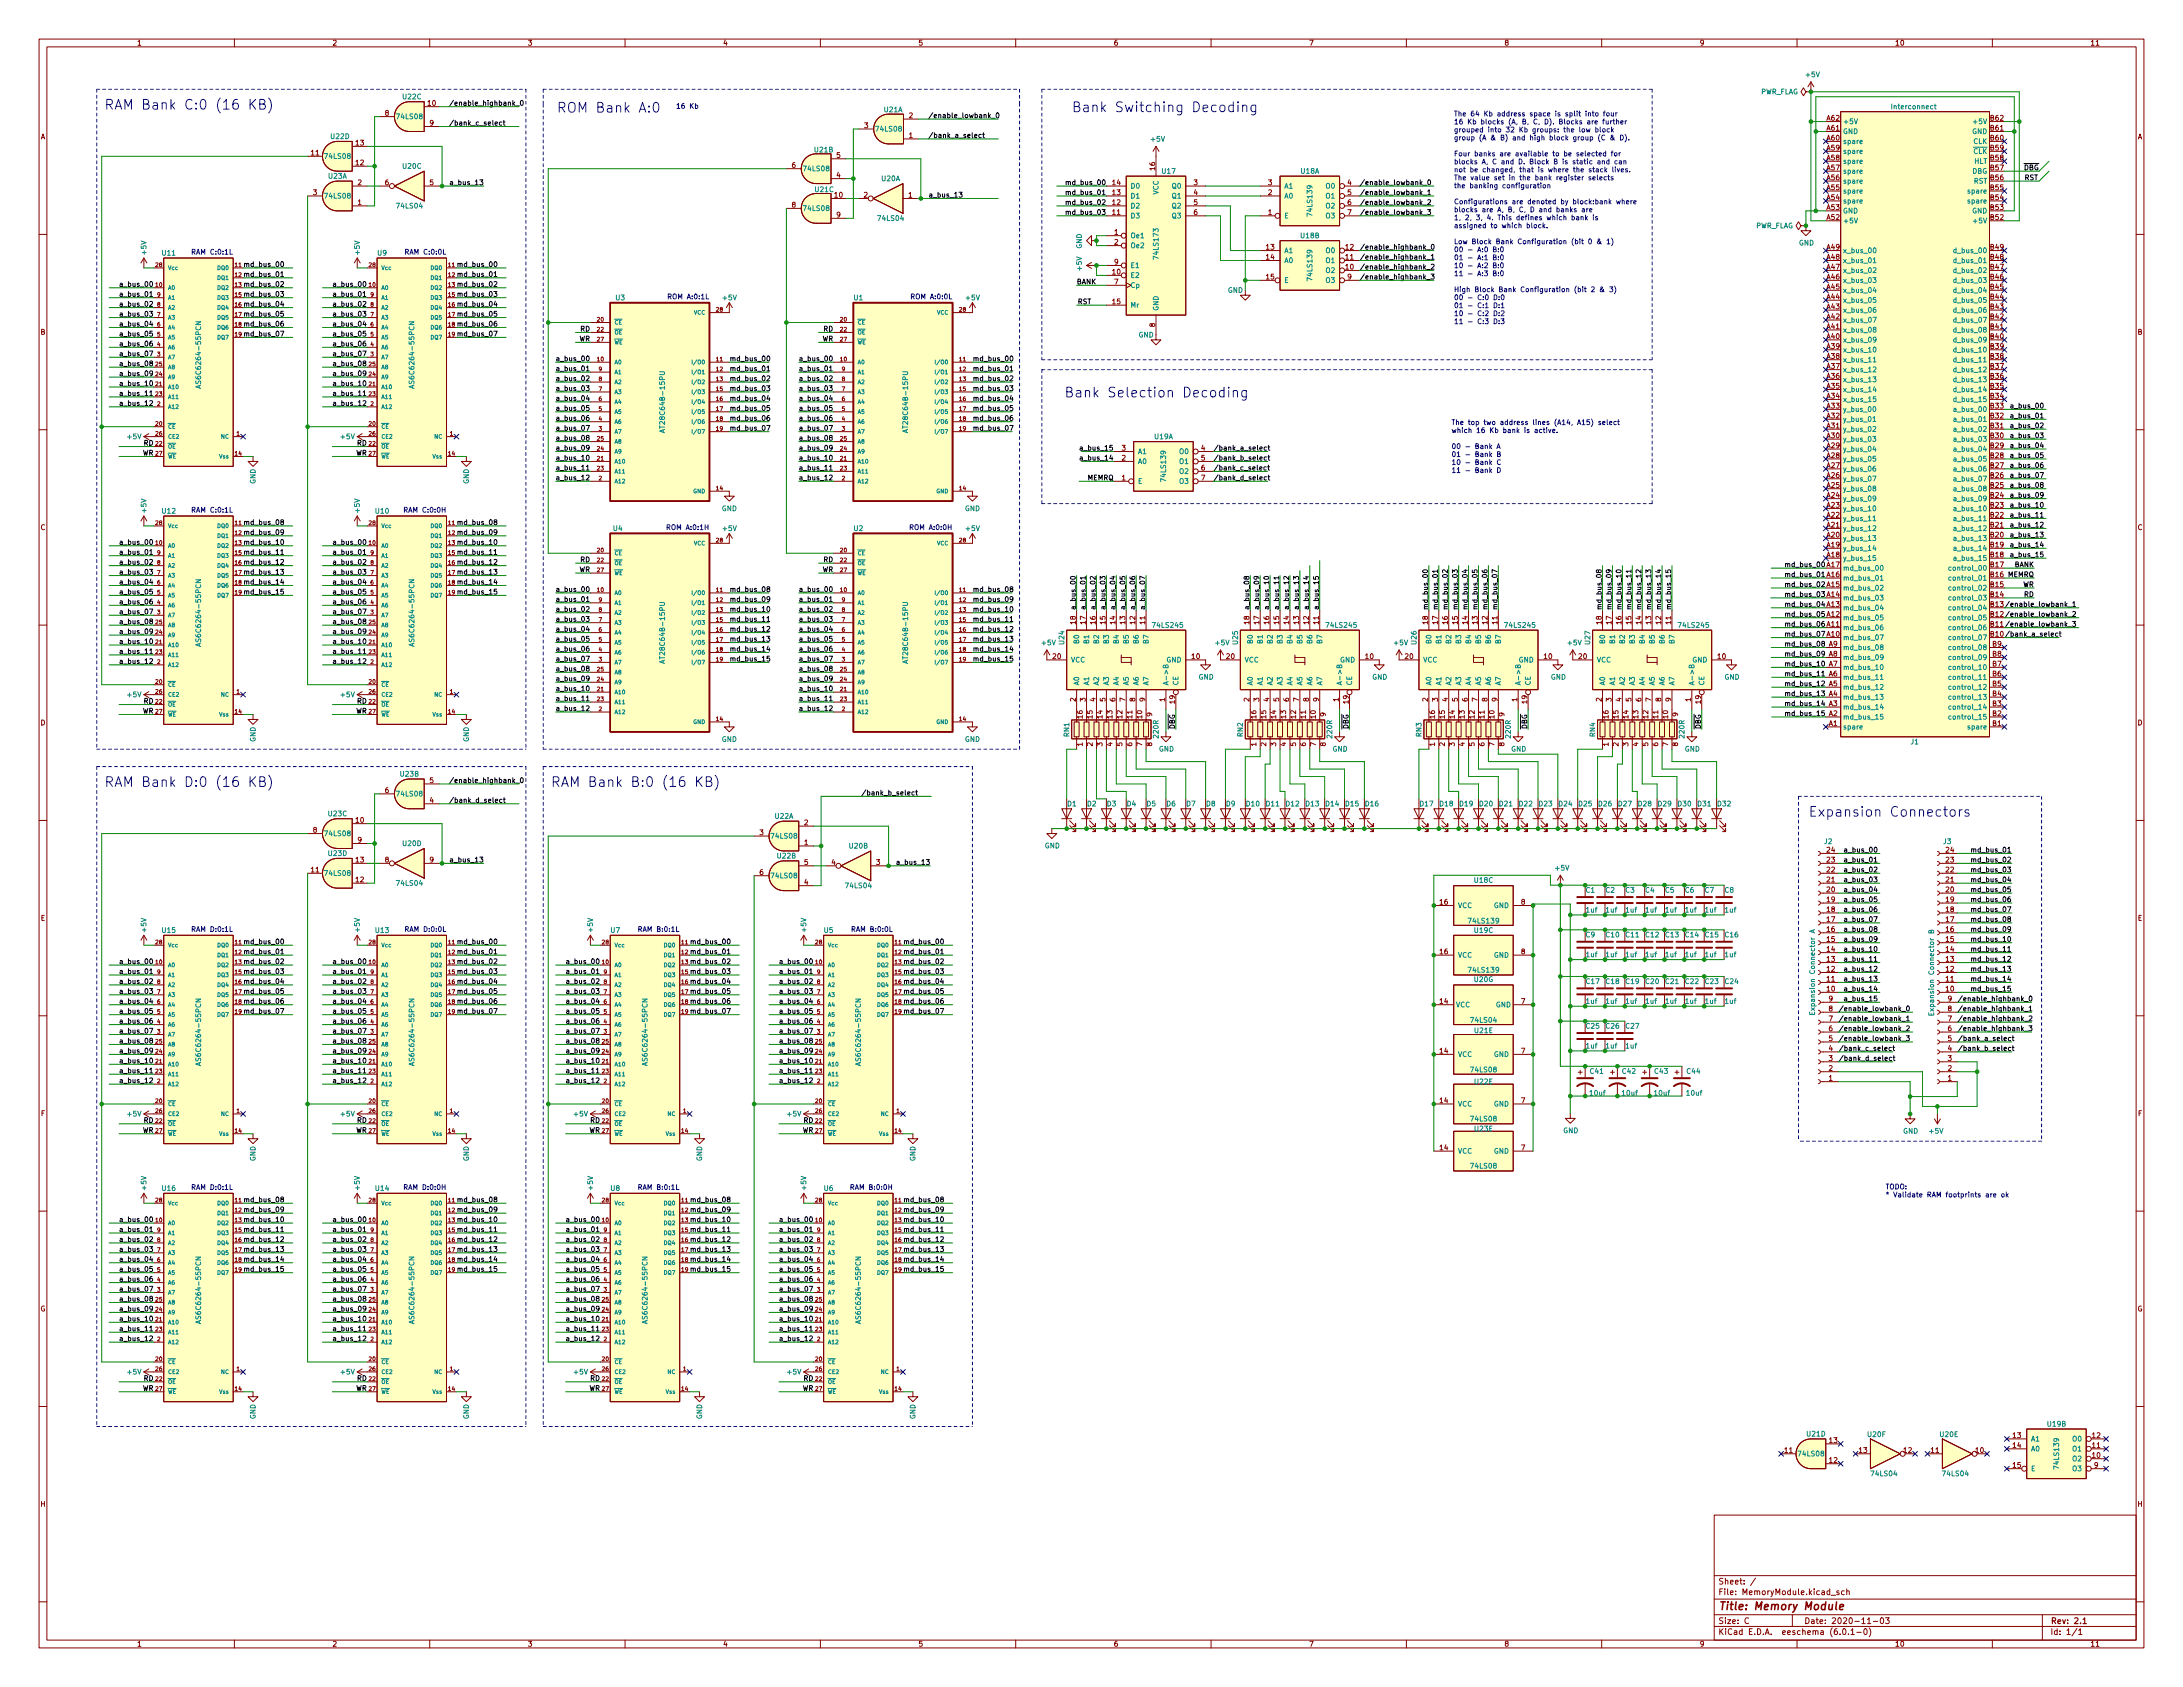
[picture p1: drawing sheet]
<svg xmlns="http://www.w3.org/2000/svg" width="559mm" height="432mm" viewBox="0 0 559 432" stroke-linecap="round" stroke-linejoin="round" font-family="sans-serif">
<defs><g id="words">
<g font-size="3.5" fill="#0000c2">
<text x="26.7" y="28.1">RAM Bank C:0 (16 KB)</text>
<text x="142.5" y="28.8">ROM Bank A:0</text>
<text x="274.3" y="28.7">Bank Switching Decoding</text>
<text x="272.4" y="101.7">Bank Selection Decoding</text>
<text x="26.7" y="201.4">RAM Bank D:0 (16 KB)</text>
<text x="141" y="201.4">RAM Bank B:0 (16 KB)</text>
<text x="462.9" y="209">Expansion Connectors</text>
</g>
<text font-size="2.8" fill="#840000" x="439.8" y="412.1">Title: Memory Module</text>
<g font-size="2.1" fill="#840000">
<text x="439.8" y="405.6">Sheet: /</text>
<text x="439.8" y="408.3">File: MemoryModule.kicad_sch</text>
<text x="439.8" y="418.4">KiCad E.D.A. eeschema (6.0.1-0)</text>
<text x="439.8" y="415.6">Size: C</text>
<text x="461.8" y="415.6">Date: 2020-11-03</text>
<text x="524.8" y="415.6">Rev: 2.1</text>
<text x="524.8" y="418.4">Id: 1/1</text>
</g>
<g font-size="1.8" fill="#840000">
<text x="35" y="11.7">1</text>
<text x="85" y="11.7">2</text>
<text x="135" y="11.7">3</text>
<text x="185" y="11.7">4</text>
<text x="235" y="11.7">5</text>
<text x="285" y="11.7">6</text>
<text x="335" y="11.7">7</text>
<text x="385" y="11.7">8</text>
<text x="435" y="11.7">9</text>
<text x="485" y="11.7">10</text>
<text x="535" y="11.7">11</text>
<text x="98.6" y="29.6">8</text>
<text x="109.5" y="27.1">10</text>
<text x="10.3" y="35.6">A</text>
<text x="110" y="32.1">9</text>
<text x="221.3" y="32.8">3</text>
<text x="232.7" y="35.3">1</text>
<text x="232.7" y="30.2">2</text>
<text x="467.6" y="35.9">A60</text>
<text x="467.6" y="33.4">A61</text>
<text x="467.6" y="30.9">A62</text>
<text x="509.6" y="35.9">B60</text>
<text x="509.6" y="33.4">B61</text>
<text x="509.6" y="30.9">B62</text>
<text x="547.1" y="35.6">A</text>
<text x="79.7" y="39.8">11</text>
<text x="91.1" y="37.2">13</text>
<text x="214.1" y="40.4">5</text>
<text x="467.6" y="41">A58</text>
<text x="467.6" y="38.5">A59</text>
<text x="509.6" y="41">B58</text>
<text x="509.6" y="38.5">B59</text>
<text x="91.1" y="42.3">12</text>
<text x="91.6" y="47.4">2</text>
<text x="98.6" y="47.4">6</text>
<text x="110" y="47.4">5</text>
<text x="202.7" y="42.9">6</text>
<text x="214.1" y="45.5">4</text>
<text x="284.8" y="47.4">14</text>
<text x="295.7" y="43.5" transform="rotate(-90 295.7 43.5)">16</text>
<text x="305.6" y="47.4">3</text>
<text x="324.6" y="47.4">3</text>
<text x="344.9" y="47.4">4</text>
<text x="467.6" y="46.1">A56</text>
<text x="467.6" y="43.6">A57</text>
<text x="509.6" y="46.1">B56</text>
<text x="509.6" y="43.6">B57</text>
<text x="80.2" y="49.9">3</text>
<text x="91.6" y="52.5">1</text>
<text x="202.7" y="53.1">8</text>
<text x="213.6" y="50.5">10</text>
<text x="221.1" y="50.5">2</text>
<text x="232.6" y="50.5">1</text>
<text x="284.8" y="52.5">12</text>
<text x="284.8" y="49.9">13</text>
<text x="305.6" y="49.9">4</text>
<text x="305.6" y="52.5">5</text>
<text x="324.6" y="49.9">2</text>
<text x="344.9" y="49.9">5</text>
<text x="344.9" y="52.5">6</text>
<text x="467.6" y="53.7">A53</text>
<text x="467.6" y="51.2">A54</text>
<text x="467.6" y="48.6">A55</text>
<text x="509.6" y="53.7">B53</text>
<text x="509.6" y="51.2">B54</text>
<text x="509.6" y="48.6">B55</text>
<text x="214.1" y="55.6">9</text>
<text x="284.8" y="55">11</text>
<text x="305.6" y="55">6</text>
<text x="324.6" y="55">1</text>
<text x="344.9" y="55">7</text>
<text x="467.6" y="56.3">A52</text>
<text x="509.6" y="56.3">B52</text>
<text x="285.3" y="60.1">1</text>
<text x="285.3" y="62.6">2</text>
<text x="324.1" y="63.9">13</text>
<text x="344.5" y="63.9">12</text>
<text x="467.6" y="63.9">A49</text>
<text x="509.6" y="63.9">B49</text>
<text x="284.8" y="70.2">10</text>
<text x="285.3" y="67.7">9</text>
<text x="324.1" y="66.4">14</text>
<text x="324.1" y="71.5">15</text>
<text x="344.5" y="69">10</text>
<text x="344.5" y="66.4">11</text>
<text x="344.9" y="71.5">9</text>
<text x="467.6" y="71.5">A46</text>
<text x="467.6" y="69">A47</text>
<text x="467.6" y="66.4">A48</text>
<text x="509.6" y="71.5">B46</text>
<text x="509.6" y="69">B47</text>
<text x="509.6" y="66.4">B48</text>
<text x="284.8" y="77.9">15</text>
<text x="285.3" y="72.8">7</text>
<text x="467.6" y="76.6">A44</text>
<text x="467.6" y="74">A45</text>
<text x="509.6" y="76.6">B44</text>
<text x="509.6" y="74">B45</text>
<text x="295.7" y="83.7" transform="rotate(-90 295.7 83.7)">8</text>
<text x="467.6" y="81.7">A42</text>
<text x="467.6" y="79.1">A43</text>
<text x="509.6" y="81.7">B42</text>
<text x="509.6" y="79.1">B43</text>
<text x="10.3" y="85.6">B</text>
<text x="467.6" y="89.3">A39</text>
<text x="467.6" y="86.7">A40</text>
<text x="467.6" y="84.2">A41</text>
<text x="509.6" y="89.3">B39</text>
<text x="509.6" y="86.7">B40</text>
<text x="509.6" y="84.2">B41</text>
<text x="547.1" y="85.6">B</text>
<text x="467.6" y="94.4">A37</text>
<text x="467.6" y="91.8">A38</text>
<text x="509.6" y="94.4">B37</text>
<text x="509.6" y="91.8">B38</text>
<text x="467.6" y="102">A34</text>
<text x="467.6" y="99.4">A35</text>
<text x="467.6" y="96.9">A36</text>
<text x="509.6" y="102">B34</text>
<text x="509.6" y="99.4">B35</text>
<text x="509.6" y="96.9">B36</text>
<text x="467.6" y="107.1">A32</text>
<text x="467.6" y="104.5">A33</text>
<text x="509.6" y="107.1">B32</text>
<text x="509.6" y="104.5">B33</text>
<text x="467.6" y="112.1">A30</text>
<text x="467.6" y="109.6">A31</text>
<text x="509.6" y="112.1">B30</text>
<text x="509.6" y="109.6">B31</text>
<text x="287.2" y="117.9">2</text>
<text x="287.2" y="115.3">3</text>
<text x="307.5" y="115.3">4</text>
<text x="307.5" y="117.9">5</text>
<text x="467.6" y="119.8">A27</text>
<text x="467.6" y="117.2">A28</text>
<text x="467.6" y="114.7">A29</text>
<text x="509.6" y="119.8">B27</text>
<text x="509.6" y="117.2">B28</text>
<text x="509.6" y="114.7">B29</text>
<text x="287.2" y="122.9">1</text>
<text x="307.5" y="120.4">6</text>
<text x="307.5" y="122.9">7</text>
<text x="467.6" y="124.8">A25</text>
<text x="467.6" y="122.3">A26</text>
<text x="509.6" y="124.8">B25</text>
<text x="509.6" y="122.3">B26</text>
<text x="467.6" y="129.9">A23</text>
<text x="467.6" y="127.4">A24</text>
<text x="509.6" y="129.9">B23</text>
<text x="509.6" y="127.4">B24</text>
<text x="10.3" y="135.7">C</text>
<text x="467.6" y="137.5">A20</text>
<text x="467.6" y="135">A21</text>
<text x="467.6" y="132.5">A22</text>
<text x="509.6" y="137.5">B20</text>
<text x="509.6" y="135">B21</text>
<text x="509.6" y="132.5">B22</text>
<text x="547.1" y="135.7">C</text>
<text x="467.6" y="142.6">A18</text>
<text x="467.6" y="140.1">A19</text>
<text x="509.6" y="142.6">B18</text>
<text x="509.6" y="140.1">B19</text>
<text x="509.6" y="145.2">B17</text>
<text x="509.6" y="152.8">B14</text>
<text x="509.6" y="150.2">B15</text>
<text x="275.3" y="159.7" transform="rotate(-90 275.3 159.7)">18</text>
<text x="277.9" y="159.7" transform="rotate(-90 277.9 159.7)">17</text>
<text x="280.4" y="159.7" transform="rotate(-90 280.4 159.7)">16</text>
<text x="283" y="159.7" transform="rotate(-90 283 159.7)">15</text>
<text x="285.5" y="159.7" transform="rotate(-90 285.5 159.7)">14</text>
<text x="288" y="159.7" transform="rotate(-90 288 159.7)">13</text>
<text x="290.6" y="159.7" transform="rotate(-90 290.6 159.7)">12</text>
<text x="293.1" y="159.7" transform="rotate(-90 293.1 159.7)">11</text>
<text x="319.8" y="159.7" transform="rotate(-90 319.8 159.7)">18</text>
<text x="322.3" y="159.7" transform="rotate(-90 322.3 159.7)">17</text>
<text x="324.9" y="159.7" transform="rotate(-90 324.9 159.7)">16</text>
<text x="327.4" y="159.7" transform="rotate(-90 327.4 159.7)">15</text>
<text x="329.9" y="159.7" transform="rotate(-90 329.9 159.7)">14</text>
<text x="332.5" y="159.7" transform="rotate(-90 332.5 159.7)">13</text>
<text x="335" y="159.7" transform="rotate(-90 335 159.7)">12</text>
<text x="337.6" y="159.7" transform="rotate(-90 337.6 159.7)">11</text>
<text x="365.5" y="159.7" transform="rotate(-90 365.5 159.7)">18</text>
<text x="368" y="159.7" transform="rotate(-90 368 159.7)">17</text>
<text x="370.6" y="159.7" transform="rotate(-90 370.6 159.7)">16</text>
<text x="373.1" y="159.7" transform="rotate(-90 373.1 159.7)">15</text>
<text x="375.7" y="159.7" transform="rotate(-90 375.7 159.7)">14</text>
<text x="378.2" y="159.7" transform="rotate(-90 378.2 159.7)">13</text>
<text x="380.7" y="159.7" transform="rotate(-90 380.7 159.7)">12</text>
<text x="383.3" y="159.7" transform="rotate(-90 383.3 159.7)">11</text>
<text x="410" y="159.7" transform="rotate(-90 410 159.7)">18</text>
<text x="412.5" y="159.7" transform="rotate(-90 412.5 159.7)">17</text>
<text x="415" y="159.7" transform="rotate(-90 415 159.7)">16</text>
<text x="417.6" y="159.7" transform="rotate(-90 417.6 159.7)">15</text>
<text x="420.1" y="159.7" transform="rotate(-90 420.1 159.7)">14</text>
<text x="422.7" y="159.7" transform="rotate(-90 422.7 159.7)">13</text>
<text x="425.2" y="159.7" transform="rotate(-90 425.2 159.7)">12</text>
<text x="427.7" y="159.7" transform="rotate(-90 427.7 159.7)">11</text>
<text x="468.1" y="165.5">A9</text>
<text x="510" y="165.5">B9</text>
<text x="269.5" y="168.7">20</text>
<text x="305.1" y="168.7">10</text>
<text x="314" y="168.7">20</text>
<text x="349.5" y="168.7">10</text>
<text x="359.7" y="168.7">20</text>
<text x="395.3" y="168.7">10</text>
<text x="404.1" y="168.7">20</text>
<text x="439.7" y="168.7">10</text>
<text x="468.1" y="173.1">A6</text>
<text x="468.1" y="170.6">A7</text>
<text x="468.1" y="168">A8</text>
<text x="510" y="173.1">B6</text>
<text x="510" y="170.6">B7</text>
<text x="510" y="168">B8</text>
<text x="275.3" y="179.6" transform="rotate(-90 275.3 179.6)">2</text>
<text x="277.9" y="179.6" transform="rotate(-90 277.9 179.6)">3</text>
<text x="280.4" y="179.6" transform="rotate(-90 280.4 179.6)">4</text>
<text x="283" y="179.6" transform="rotate(-90 283 179.6)">5</text>
<text x="285.5" y="179.6" transform="rotate(-90 285.5 179.6)">6</text>
<text x="288" y="179.6" transform="rotate(-90 288 179.6)">7</text>
<text x="290.6" y="179.6" transform="rotate(-90 290.6 179.6)">8</text>
<text x="293.1" y="179.6" transform="rotate(-90 293.1 179.6)">9</text>
<text x="298.2" y="179.6" transform="rotate(-90 298.2 179.6)">1</text>
<text x="319.8" y="179.6" transform="rotate(-90 319.8 179.6)">2</text>
<text x="322.3" y="179.6" transform="rotate(-90 322.3 179.6)">3</text>
<text x="324.9" y="179.6" transform="rotate(-90 324.9 179.6)">4</text>
<text x="327.4" y="179.6" transform="rotate(-90 327.4 179.6)">5</text>
<text x="329.9" y="179.6" transform="rotate(-90 329.9 179.6)">6</text>
<text x="332.5" y="179.6" transform="rotate(-90 332.5 179.6)">7</text>
<text x="335" y="179.6" transform="rotate(-90 335 179.6)">8</text>
<text x="337.6" y="179.6" transform="rotate(-90 337.6 179.6)">9</text>
<text x="342.6" y="179.6" transform="rotate(-90 342.6 179.6)">1</text>
<text x="365.5" y="179.6" transform="rotate(-90 365.5 179.6)">2</text>
<text x="368" y="179.6" transform="rotate(-90 368 179.6)">3</text>
<text x="370.6" y="179.6" transform="rotate(-90 370.6 179.6)">4</text>
<text x="373.1" y="179.6" transform="rotate(-90 373.1 179.6)">5</text>
<text x="375.7" y="179.6" transform="rotate(-90 375.7 179.6)">6</text>
<text x="378.2" y="179.6" transform="rotate(-90 378.2 179.6)">7</text>
<text x="380.7" y="179.6" transform="rotate(-90 380.7 179.6)">8</text>
<text x="383.3" y="179.6" transform="rotate(-90 383.3 179.6)">9</text>
<text x="388.4" y="179.6" transform="rotate(-90 388.4 179.6)">1</text>
<text x="410" y="179.6" transform="rotate(-90 410 179.6)">2</text>
<text x="412.5" y="179.6" transform="rotate(-90 412.5 179.6)">3</text>
<text x="415" y="179.6" transform="rotate(-90 415 179.6)">4</text>
<text x="417.6" y="179.6" transform="rotate(-90 417.6 179.6)">5</text>
<text x="420.1" y="179.6" transform="rotate(-90 420.1 179.6)">6</text>
<text x="422.7" y="179.6" transform="rotate(-90 422.7 179.6)">7</text>
<text x="425.2" y="179.6" transform="rotate(-90 425.2 179.6)">8</text>
<text x="427.7" y="179.6" transform="rotate(-90 427.7 179.6)">9</text>
<text x="432.8" y="179.6" transform="rotate(-90 432.8 179.6)">1</text>
<text x="468.1" y="178.2">A4</text>
<text x="468.1" y="175.6">A5</text>
<text x="510" y="178.2">B4</text>
<text x="510" y="175.6">B5</text>
<text x="10.3" y="185.7">D</text>
<text x="277.1" y="183.9" transform="rotate(-90 277.1 183.9)">16</text>
<text x="279.7" y="183.9" transform="rotate(-90 279.7 183.9)">15</text>
<text x="282.2" y="183.9" transform="rotate(-90 282.2 183.9)">14</text>
<text x="284.7" y="183.9" transform="rotate(-90 284.7 183.9)">13</text>
<text x="287.3" y="183.9" transform="rotate(-90 287.3 183.9)">12</text>
<text x="289.8" y="183.9" transform="rotate(-90 289.8 183.9)">11</text>
<text x="292.4" y="183.9" transform="rotate(-90 292.4 183.9)">10</text>
<text x="294.9" y="183.4" transform="rotate(-90 294.9 183.4)">9</text>
<text x="321.6" y="183.9" transform="rotate(-90 321.6 183.9)">16</text>
<text x="324.1" y="183.9" transform="rotate(-90 324.1 183.9)">15</text>
<text x="326.6" y="183.9" transform="rotate(-90 326.6 183.9)">14</text>
<text x="329.2" y="183.9" transform="rotate(-90 329.2 183.9)">13</text>
<text x="331.7" y="183.9" transform="rotate(-90 331.7 183.9)">12</text>
<text x="334.3" y="183.9" transform="rotate(-90 334.3 183.9)">11</text>
<text x="336.8" y="183.9" transform="rotate(-90 336.8 183.9)">10</text>
<text x="339.3" y="183.4" transform="rotate(-90 339.3 183.4)">9</text>
<text x="367.3" y="183.9" transform="rotate(-90 367.3 183.9)">16</text>
<text x="369.8" y="183.9" transform="rotate(-90 369.8 183.9)">15</text>
<text x="372.4" y="183.9" transform="rotate(-90 372.4 183.9)">14</text>
<text x="374.9" y="183.9" transform="rotate(-90 374.9 183.9)">13</text>
<text x="377.4" y="183.9" transform="rotate(-90 377.4 183.9)">12</text>
<text x="380" y="183.9" transform="rotate(-90 380 183.9)">11</text>
<text x="382.5" y="183.9" transform="rotate(-90 382.5 183.9)">10</text>
<text x="385.1" y="183.4" transform="rotate(-90 385.1 183.4)">9</text>
<text x="411.7" y="183.9" transform="rotate(-90 411.7 183.9)">16</text>
<text x="414.3" y="183.9" transform="rotate(-90 414.3 183.9)">15</text>
<text x="416.8" y="183.9" transform="rotate(-90 416.8 183.9)">14</text>
<text x="419.4" y="183.9" transform="rotate(-90 419.4 183.9)">13</text>
<text x="421.9" y="183.9" transform="rotate(-90 421.9 183.9)">12</text>
<text x="424.4" y="183.9" transform="rotate(-90 424.4 183.9)">11</text>
<text x="427" y="183.9" transform="rotate(-90 427 183.9)">10</text>
<text x="429.5" y="183.4" transform="rotate(-90 429.5 183.4)">9</text>
<text x="468.1" y="185.8">A1</text>
<text x="468.1" y="183.3">A2</text>
<text x="468.1" y="180.7">A3</text>
<text x="510" y="185.8">B1</text>
<text x="510" y="183.3">B2</text>
<text x="510" y="180.7">B3</text>
<text x="547.1" y="185.7">D</text>
<text x="277.1" y="191" transform="rotate(-90 277.1 191)">1</text>
<text x="279.7" y="191" transform="rotate(-90 279.7 191)">2</text>
<text x="282.2" y="191" transform="rotate(-90 282.2 191)">3</text>
<text x="284.7" y="191" transform="rotate(-90 284.7 191)">4</text>
<text x="287.3" y="191" transform="rotate(-90 287.3 191)">5</text>
<text x="289.8" y="191" transform="rotate(-90 289.8 191)">6</text>
<text x="292.4" y="191" transform="rotate(-90 292.4 191)">7</text>
<text x="294.9" y="191" transform="rotate(-90 294.9 191)">8</text>
<text x="321.6" y="191" transform="rotate(-90 321.6 191)">1</text>
<text x="324.1" y="191" transform="rotate(-90 324.1 191)">2</text>
<text x="326.6" y="191" transform="rotate(-90 326.6 191)">3</text>
<text x="329.2" y="191" transform="rotate(-90 329.2 191)">4</text>
<text x="331.7" y="191" transform="rotate(-90 331.7 191)">5</text>
<text x="334.3" y="191" transform="rotate(-90 334.3 191)">6</text>
<text x="336.8" y="191" transform="rotate(-90 336.8 191)">7</text>
<text x="339.3" y="191" transform="rotate(-90 339.3 191)">8</text>
<text x="367.3" y="191" transform="rotate(-90 367.3 191)">1</text>
<text x="369.8" y="191" transform="rotate(-90 369.8 191)">2</text>
<text x="372.4" y="191" transform="rotate(-90 372.4 191)">3</text>
<text x="374.9" y="191" transform="rotate(-90 374.9 191)">4</text>
<text x="377.4" y="191" transform="rotate(-90 377.4 191)">5</text>
<text x="380" y="191" transform="rotate(-90 380 191)">6</text>
<text x="382.5" y="191" transform="rotate(-90 382.5 191)">7</text>
<text x="385.1" y="191" transform="rotate(-90 385.1 191)">8</text>
<text x="411.7" y="191" transform="rotate(-90 411.7 191)">1</text>
<text x="414.3" y="191" transform="rotate(-90 414.3 191)">2</text>
<text x="416.8" y="191" transform="rotate(-90 416.8 191)">3</text>
<text x="419.4" y="191" transform="rotate(-90 419.4 191)">4</text>
<text x="421.9" y="191" transform="rotate(-90 421.9 191)">5</text>
<text x="424.4" y="191" transform="rotate(-90 424.4 191)">6</text>
<text x="427" y="191" transform="rotate(-90 427 191)">7</text>
<text x="429.5" y="191" transform="rotate(-90 429.5 191)">8</text>
<text x="98.6" y="202.9">6</text>
<text x="110" y="200.4">5</text>
<text x="110" y="205.5">4</text>
<text x="80.2" y="213.1">8</text>
<text x="91.1" y="210.6">10</text>
<text x="91.6" y="215.6">9</text>
<text x="194.5" y="213.7">3</text>
<text x="205.9" y="211.2">2</text>
<text x="91.1" y="220.7">13</text>
<text x="98.6" y="220.7">8</text>
<text x="110" y="220.7">9</text>
<text x="205.9" y="221.4">5</text>
<text x="205.9" y="216.3">1</text>
<text x="212.9" y="221.4">4</text>
<text x="224.3" y="221.4">3</text>
<text x="467.6" y="220.7">23</text>
<text x="467.6" y="218.2">24</text>
<text x="498.1" y="220.7">23</text>
<text x="498.1" y="218.2">24</text>
<text x="79.7" y="223.3">11</text>
<text x="91.1" y="225.8">12</text>
<text x="194.5" y="223.9">6</text>
<text x="205.9" y="226.4">4</text>
<text x="467.6" y="225.8">21</text>
<text x="467.6" y="223.3">22</text>
<text x="498.1" y="225.8">21</text>
<text x="498.1" y="223.3">22</text>
<text x="368.6" y="231.5">16</text>
<text x="389.4" y="231.5">8</text>
<text x="467.6" y="233.4">18</text>
<text x="467.6" y="230.9">19</text>
<text x="467.6" y="228.3">20</text>
<text x="498.1" y="233.4">18</text>
<text x="498.1" y="230.9">19</text>
<text x="498.1" y="228.3">20</text>
<text x="10.4" y="235.7">E</text>
<text x="467.6" y="238.5">16</text>
<text x="467.6" y="236">17</text>
<text x="498.1" y="238.5">16</text>
<text x="498.1" y="236">17</text>
<text x="547.2" y="235.7">E</text>
<text x="368.6" y="244.2">16</text>
<text x="389.4" y="244.2">8</text>
<text x="467.6" y="243.6">14</text>
<text x="467.6" y="241">15</text>
<text x="498.1" y="243.6">14</text>
<text x="498.1" y="241">15</text>
<text x="467.6" y="251.2">11</text>
<text x="467.6" y="248.7">12</text>
<text x="467.6" y="246.1">13</text>
<text x="498.1" y="251.2">11</text>
<text x="498.1" y="248.7">12</text>
<text x="498.1" y="246.1">13</text>
<text x="368.6" y="256.9">14</text>
<text x="389.4" y="256.9">7</text>
<text x="467.6" y="253.7">10</text>
<text x="468.1" y="256.3">9</text>
<text x="498.1" y="253.7">10</text>
<text x="498.6" y="256.3">9</text>
<text x="468.1" y="263.9">6</text>
<text x="468.1" y="261.4">7</text>
<text x="468.1" y="258.8">8</text>
<text x="498.6" y="263.9">6</text>
<text x="498.6" y="261.4">7</text>
<text x="498.6" y="258.8">8</text>
<text x="368.6" y="269.6">14</text>
<text x="389.4" y="269.6">7</text>
<text x="468.1" y="269">4</text>
<text x="468.1" y="266.4">5</text>
<text x="498.6" y="269">4</text>
<text x="498.6" y="266.4">5</text>
<text x="468.1" y="274.1">2</text>
<text x="468.1" y="271.5">3</text>
<text x="498.6" y="274.1">2</text>
<text x="498.6" y="271.5">3</text>
<text x="468.1" y="276.6">1</text>
<text x="498.6" y="276.6">1</text>
<text x="10.4" y="285.6">F</text>
<text x="368.6" y="282.3">14</text>
<text x="389.4" y="282.3">7</text>
<text x="547.2" y="285.6">F</text>
<text x="368.6" y="294.4">14</text>
<text x="389.4" y="294.4">7</text>
<text x="10.3" y="335.7">G</text>
<text x="547.1" y="335.7">G</text>
<text x="456.9" y="371.9">11</text>
<text x="468.3" y="369.3">13</text>
<text x="475.9" y="371.9">13</text>
<text x="487.3" y="371.9">12</text>
<text x="494.3" y="371.9">11</text>
<text x="505.7" y="371.9">10</text>
<text x="515.3" y="368">13</text>
<text x="515.3" y="370.6">14</text>
<text x="535.6" y="370.6">11</text>
<text x="535.6" y="368">12</text>
<text x="468.3" y="374.4">12</text>
<text x="515.3" y="375.7">15</text>
<text x="535.6" y="373.1">10</text>
<text x="536.1" y="375.7">9</text>
<text x="10.3" y="385.6">H</text>
<text x="547.1" y="385.6">H</text>
<text x="35" y="421.5">1</text>
<text x="85" y="421.5">2</text>
<text x="135" y="421.5">3</text>
<text x="185" y="421.5">4</text>
<text x="235" y="421.5">5</text>
<text x="285" y="421.5">6</text>
<text x="335" y="421.5">7</text>
<text x="385" y="421.5">8</text>
<text x="435" y="421.5">9</text>
<text x="485" y="421.5">10</text>
<text x="535" y="421.5">11</text>
</g>
<g font-size="1.8" fill="#008484">
<text x="462.3" y="19.7">+5V</text>
<text x="103.1" y="25.4">U22C</text>
<text x="226.3" y="28.7">U21A</text>
<text x="450.6" y="24.1">PWR_FLAG</text>
<text x="484.5" y="27.9">Interconnect</text>
<text x="84.7" y="35.6">U22D</text>
<text x="101.7" y="30.5">74LS08</text>
<text x="224.4" y="33.7">74LS08</text>
<text x="471.7" y="34.3">GND</text>
<text x="471.7" y="31.8">+5V</text>
<text x="504.8" y="34.3">GND</text>
<text x="505.6" y="31.8">+5V</text>
<text x="83.3" y="40.6">74LS08</text>
<text x="208.6" y="39">U21B</text>
<text x="294.7" y="36.2">+5V</text>
<text x="471.7" y="41.9">spare</text>
<text x="471.7" y="39.4">spare</text>
<text x="471.7" y="36.8">spare</text>
<text x="503.8" y="39.4">~{CLK}</text>
<text x="505.1" y="36.8">CLK</text>
<text x="505.3" y="41.9">HLT</text>
<text x="84.1" y="45.7">U23A</text>
<text x="103.1" y="43.2">U20C</text>
<text x="205.8" y="43.8">74LS08</text>
<text x="225.7" y="46.4">U20A</text>
<text x="297.5" y="44.4">U17</text>
<text x="333" y="44.4">U18A</text>
<text x="471.7" y="47">spare</text>
<text x="471.7" y="44.4">spare</text>
<text x="504.8" y="44.4">DBG</text>
<text x="505.2" y="47">RST</text>
<text x="83.3" y="50.8">74LS08</text>
<text x="101.7" y="53.3">74LS04</text>
<text x="205.8" y="54">74LS08</text>
<text x="208.7" y="49.1">U21C</text>
<text x="289.3" y="53.3">D2</text>
<text x="289.3" y="50.8">D1</text>
<text x="289.3" y="48.3">D0</text>
<text x="296.5" y="49.8" transform="rotate(-90 296.5 49.8)">VCC</text>
<text x="300.2" y="48.3">Q0</text>
<text x="300.2" y="50.8">Q1</text>
<text x="300.2" y="53.3">Q2</text>
<text x="328.7" y="50.8">A0</text>
<text x="328.7" y="48.3">A1</text>
<text x="339.5" y="48.3">O0</text>
<text x="339.5" y="50.8">O1</text>
<text x="339.5" y="53.3">O2</text>
<text x="471.7" y="52.1">spare</text>
<text x="471.7" y="49.5">spare</text>
<text x="504" y="52.1">spare</text>
<text x="504" y="49.5">spare</text>
<text x="224.9" y="56.5">74LS04</text>
<text x="289.3" y="55.9">D3</text>
<text x="300.2" y="55.9">Q3</text>
<text x="328.7" y="55.9">E</text>
<text x="335.9" y="55" transform="rotate(-90 335.9 55)">74LS139</text>
<text x="339.5" y="55.9">O3</text>
<text x="449.3" y="58.4">PWR_FLAG</text>
<text x="471.7" y="57.1">+5V</text>
<text x="471.7" y="54.6">GND</text>
<text x="504.8" y="54.6">GND</text>
<text x="505.6" y="57.1">+5V</text>
<text x="37.5" y="65.1" transform="rotate(-90 37.5 65.1)">+5V</text>
<text x="41.6" y="65.4">U11</text>
<text x="92.1" y="65.1" transform="rotate(-90 92.1 65.1)">+5V</text>
<text x="96.7" y="65.4">U9</text>
<text x="276.9" y="63.7" transform="rotate(-90 276.9 63.7)">GND</text>
<text x="289.3" y="61">Oe1</text>
<text x="289.3" y="63.5">Oe2</text>
<text x="328.7" y="64.8">A1</text>
<text x="333" y="61">U18B</text>
<text x="339.5" y="64.8">O0</text>
<text x="460.4" y="62.8">GND</text>
<text x="471.7" y="64.8">x_bus_00</text>
<text x="500.6" y="64.8">d_bus_00</text>
<text x="276.9" y="69.2" transform="rotate(-90 276.9 69.2)">+5V</text>
<text x="289.3" y="71.1">E2</text>
<text x="289.3" y="68.6">E1</text>
<text x="296.5" y="66" transform="rotate(-90 296.5 66)">74LS173</text>
<text x="328.7" y="67.3">A0</text>
<text x="335.9" y="71.5" transform="rotate(-90 335.9 71.5)">74LS139</text>
<text x="339.5" y="69.8">O2</text>
<text x="339.5" y="67.3">O1</text>
<text x="471.7" y="69.8">x_bus_02</text>
<text x="471.7" y="67.3">x_bus_01</text>
<text x="500.6" y="69.8">d_bus_02</text>
<text x="500.6" y="67.3">d_bus_01</text>
<text x="157.6" y="76.8">U3</text>
<text x="185.1" y="76.8">+5V</text>
<text x="218.6" y="76.8">U1</text>
<text x="247.3" y="76.8">+5V</text>
<text x="289.3" y="73.7">Cp</text>
<text x="314.3" y="74.9">GND</text>
<text x="328.7" y="72.4">E</text>
<text x="339.5" y="72.4">O3</text>
<text x="471.7" y="77.5">x_bus_05</text>
<text x="471.7" y="74.9">x_bus_04</text>
<text x="471.7" y="72.4">x_bus_03</text>
<text x="500.6" y="77.5">d_bus_05</text>
<text x="500.6" y="74.9">d_bus_04</text>
<text x="500.6" y="72.4">d_bus_03</text>
<text x="289.3" y="78.7">Mr</text>
<text x="296.5" y="79.6" transform="rotate(-90 296.5 79.6)">GND</text>
<text x="471.7" y="82.6">x_bus_07</text>
<text x="471.7" y="80">x_bus_06</text>
<text x="500.6" y="82.6">d_bus_07</text>
<text x="500.6" y="80">d_bus_06</text>
<text x="291.4" y="86.4">GND</text>
<text x="471.7" y="87.6">x_bus_09</text>
<text x="471.7" y="85.1">x_bus_08</text>
<text x="500.6" y="87.6">d_bus_09</text>
<text x="500.6" y="85.1">d_bus_08</text>
<text x="471.7" y="95.2">x_bus_12</text>
<text x="471.7" y="92.7">x_bus_11</text>
<text x="471.7" y="90.2">x_bus_10</text>
<text x="500.6" y="95.2">d_bus_12</text>
<text x="500.6" y="92.7">d_bus_11</text>
<text x="500.6" y="90.2">d_bus_10</text>
<text x="51.4" y="98.3" transform="rotate(-90 51.4 98.3)">AS6C6264-55PCN</text>
<text x="106" y="98.3" transform="rotate(-90 106 98.3)">AS6C6264-55PCN</text>
<text x="471.7" y="100.3">x_bus_14</text>
<text x="471.7" y="97.8">x_bus_13</text>
<text x="500.6" y="100.3">d_bus_14</text>
<text x="500.6" y="97.8">d_bus_13</text>
<text x="471.7" y="107.9">y_bus_01</text>
<text x="471.7" y="105.4">y_bus_00</text>
<text x="471.7" y="102.9">x_bus_15</text>
<text x="500.6" y="102.9">d_bus_15</text>
<text x="500.7" y="107.9">a_bus_01</text>
<text x="500.7" y="105.4">a_bus_00</text>
<text x="32.7" y="112.4">+5V</text>
<text x="87.3" y="112.4">+5V</text>
<text x="170.2" y="109.8" transform="rotate(-90 170.2 109.8)">AT28C64B-15PU</text>
<text x="232.4" y="109.8" transform="rotate(-90 232.4 109.8)">AT28C64B-15PU</text>
<text x="295.6" y="112.4">U19A</text>
<text x="471.7" y="113">y_bus_03</text>
<text x="471.7" y="110.5">y_bus_02</text>
<text x="500.7" y="113">a_bus_03</text>
<text x="500.7" y="110.5">a_bus_02</text>
<text x="291.2" y="118.7">A0</text>
<text x="291.2" y="116.2">A1</text>
<text x="302.1" y="116.2">O0</text>
<text x="302.1" y="118.7">O1</text>
<text x="471.7" y="118.1">y_bus_05</text>
<text x="471.7" y="115.6">y_bus_04</text>
<text x="500.7" y="118.1">a_bus_05</text>
<text x="500.7" y="115.6">a_bus_04</text>
<text x="65.4" y="123.9" transform="rotate(-90 65.4 123.9)">GND</text>
<text x="120" y="123.9" transform="rotate(-90 120 123.9)">GND</text>
<text x="291.2" y="123.8">E</text>
<text x="298.4" y="123" transform="rotate(-90 298.4 123)">74LS139</text>
<text x="302.1" y="121.3">O2</text>
<text x="302.1" y="123.8">O3</text>
<text x="471.7" y="125.7">y_bus_08</text>
<text x="471.7" y="123.2">y_bus_07</text>
<text x="471.7" y="120.6">y_bus_06</text>
<text x="500.7" y="125.7">a_bus_08</text>
<text x="500.7" y="123.2">a_bus_07</text>
<text x="500.7" y="120.6">a_bus_06</text>
<text x="37.5" y="131.1" transform="rotate(-90 37.5 131.1)">+5V</text>
<text x="41.6" y="131.4">U12</text>
<text x="92.1" y="131.1" transform="rotate(-90 92.1 131.1)">+5V</text>
<text x="96.2" y="131.4">U10</text>
<text x="184.7" y="130.8">GND</text>
<text x="247" y="130.8">GND</text>
<text x="471.7" y="130.8">y_bus_10</text>
<text x="471.7" y="128.3">y_bus_09</text>
<text x="500.7" y="130.8">a_bus_10</text>
<text x="500.7" y="128.3">a_bus_09</text>
<text x="157" y="135.9">U4</text>
<text x="185.1" y="135.9">+5V</text>
<text x="218.6" y="135.9">U2</text>
<text x="247.3" y="135.9">+5V</text>
<text x="471.7" y="135.9">y_bus_12</text>
<text x="471.7" y="133.3">y_bus_11</text>
<text x="500.7" y="135.9">a_bus_12</text>
<text x="500.7" y="133.3">a_bus_11</text>
<text x="471.7" y="143.5">y_bus_15</text>
<text x="471.7" y="141">y_bus_14</text>
<text x="471.7" y="138.4">y_bus_13</text>
<text x="500.7" y="143.5">a_bus_15</text>
<text x="500.7" y="141">a_bus_14</text>
<text x="500.7" y="138.4">a_bus_13</text>
<text x="471.7" y="148.6">md_bus_01</text>
<text x="471.7" y="146">md_bus_00</text>
<text x="499.8" y="148.6">control_01</text>
<text x="499.8" y="146">control_00</text>
<text x="471.7" y="153.7">md_bus_03</text>
<text x="471.7" y="151.1">md_bus_02</text>
<text x="499.8" y="153.7">control_03</text>
<text x="499.8" y="151.1">control_02</text>
<text x="295.3" y="160.7">74LS245</text>
<text x="339.7" y="160.7">74LS245</text>
<text x="385.4" y="160.7">74LS245</text>
<text x="429.9" y="160.7">74LS245</text>
<text x="471.7" y="161.3">md_bus_06</text>
<text x="471.7" y="158.8">md_bus_05</text>
<text x="471.7" y="156.2">md_bus_04</text>
<text x="499.8" y="161.3">control_06</text>
<text x="499.8" y="158.8">control_05</text>
<text x="499.8" y="156.2">control_04</text>
<text x="51.4" y="164.3" transform="rotate(-90 51.4 164.3)">AS6C6264-55PCN</text>
<text x="106" y="164.3" transform="rotate(-90 106 164.3)">AS6C6264-55PCN</text>
<text x="266.8" y="165.2">+5V</text>
<text x="272.4" y="164.9" transform="rotate(-90 272.4 164.9)">U24</text>
<text x="276.2" y="164.6" transform="rotate(-90 276.2 164.6)">B0</text>
<text x="278.8" y="164.6" transform="rotate(-90 278.8 164.6)">B1</text>
<text x="281.3" y="164.6" transform="rotate(-90 281.3 164.6)">B2</text>
<text x="283.8" y="164.6" transform="rotate(-90 283.8 164.6)">B3</text>
<text x="286.4" y="164.6" transform="rotate(-90 286.4 164.6)">B4</text>
<text x="288.9" y="164.6" transform="rotate(-90 288.9 164.6)">B5</text>
<text x="291.5" y="164.6" transform="rotate(-90 291.5 164.6)">B6</text>
<text x="294" y="164.6" transform="rotate(-90 294 164.6)">B7</text>
<text x="311.2" y="165.2">+5V</text>
<text x="316.9" y="164.9" transform="rotate(-90 316.9 164.9)">U25</text>
<text x="320.7" y="164.6" transform="rotate(-90 320.7 164.6)">B0</text>
<text x="323.2" y="164.6" transform="rotate(-90 323.2 164.6)">B1</text>
<text x="325.8" y="164.6" transform="rotate(-90 325.8 164.6)">B2</text>
<text x="328.3" y="164.6" transform="rotate(-90 328.3 164.6)">B3</text>
<text x="330.8" y="164.6" transform="rotate(-90 330.8 164.6)">B4</text>
<text x="333.4" y="164.6" transform="rotate(-90 333.4 164.6)">B5</text>
<text x="335.9" y="164.6" transform="rotate(-90 335.9 164.6)">B6</text>
<text x="338.5" y="164.6" transform="rotate(-90 338.5 164.6)">B7</text>
<text x="356.9" y="165.2">+5V</text>
<text x="362.6" y="164.9" transform="rotate(-90 362.6 164.9)">U26</text>
<text x="366.4" y="164.6" transform="rotate(-90 366.4 164.6)">B0</text>
<text x="368.9" y="164.6" transform="rotate(-90 368.9 164.6)">B1</text>
<text x="371.5" y="164.6" transform="rotate(-90 371.5 164.6)">B2</text>
<text x="374" y="164.6" transform="rotate(-90 374 164.6)">B3</text>
<text x="376.6" y="164.6" transform="rotate(-90 376.6 164.6)">B4</text>
<text x="379.1" y="164.6" transform="rotate(-90 379.1 164.6)">B5</text>
<text x="381.6" y="164.6" transform="rotate(-90 381.6 164.6)">B6</text>
<text x="384.2" y="164.6" transform="rotate(-90 384.2 164.6)">B7</text>
<text x="401.4" y="165.2">+5V</text>
<text x="407" y="164.9" transform="rotate(-90 407 164.9)">U27</text>
<text x="410.8" y="164.6" transform="rotate(-90 410.8 164.6)">B0</text>
<text x="413.4" y="164.6" transform="rotate(-90 413.4 164.6)">B1</text>
<text x="415.9" y="164.6" transform="rotate(-90 415.9 164.6)">B2</text>
<text x="418.5" y="164.6" transform="rotate(-90 418.5 164.6)">B3</text>
<text x="421" y="164.6" transform="rotate(-90 421 164.6)">B4</text>
<text x="423.5" y="164.6" transform="rotate(-90 423.5 164.6)">B5</text>
<text x="426.1" y="164.6" transform="rotate(-90 426.1 164.6)">B6</text>
<text x="428.6" y="164.6" transform="rotate(-90 428.6 164.6)">B7</text>
<text x="471.7" y="163.8">md_bus_07</text>
<text x="471.7" y="166.4">md_bus_08</text>
<text x="499.8" y="163.8">control_07</text>
<text x="499.8" y="166.4">control_08</text>
<text x="170.2" y="168.9" transform="rotate(-90 170.2 168.9)">AT28C64B-15PU</text>
<text x="232.4" y="168.9" transform="rotate(-90 232.4 168.9)">AT28C64B-15PU</text>
<text x="274.1" y="169.5">VCC</text>
<text x="298.6" y="169.5">GND</text>
<text x="306.8" y="173.9">GND</text>
<text x="318.5" y="169.5">VCC</text>
<text x="343" y="169.5">GND</text>
<text x="351.2" y="173.9">GND</text>
<text x="364.2" y="169.5">VCC</text>
<text x="388.8" y="169.5">GND</text>
<text x="396.9" y="173.9">GND</text>
<text x="408.7" y="169.5">VCC</text>
<text x="433.2" y="169.5">GND</text>
<text x="441.4" y="173.9">GND</text>
<text x="471.7" y="174">md_bus_11</text>
<text x="471.7" y="171.4">md_bus_10</text>
<text x="471.7" y="168.9">md_bus_09</text>
<text x="499.8" y="174">control_11</text>
<text x="499.8" y="171.4">control_10</text>
<text x="499.8" y="168.9">control_09</text>
<text x="32.7" y="178.4">+5V</text>
<text x="87.3" y="178.4">+5V</text>
<text x="276.2" y="175.5" transform="rotate(-90 276.2 175.5)">A0</text>
<text x="278.8" y="175.5" transform="rotate(-90 278.8 175.5)">A1</text>
<text x="281.3" y="175.5" transform="rotate(-90 281.3 175.5)">A2</text>
<text x="283.8" y="175.5" transform="rotate(-90 283.8 175.5)">A3</text>
<text x="286.4" y="175.5" transform="rotate(-90 286.4 175.5)">A4</text>
<text x="288.9" y="175.5" transform="rotate(-90 288.9 175.5)">A5</text>
<text x="291.5" y="175.5" transform="rotate(-90 291.5 175.5)">A6</text>
<text x="294" y="175.5" transform="rotate(-90 294 175.5)">A7</text>
<text x="299.1" y="175.5" transform="rotate(-90 299.1 175.5)">A-&gt;B</text>
<text x="301.6" y="175.5" transform="rotate(-90 301.6 175.5)">CE</text>
<text x="320.7" y="175.5" transform="rotate(-90 320.7 175.5)">A0</text>
<text x="323.2" y="175.5" transform="rotate(-90 323.2 175.5)">A1</text>
<text x="325.8" y="175.5" transform="rotate(-90 325.8 175.5)">A2</text>
<text x="328.3" y="175.5" transform="rotate(-90 328.3 175.5)">A3</text>
<text x="330.8" y="175.5" transform="rotate(-90 330.8 175.5)">A4</text>
<text x="333.4" y="175.5" transform="rotate(-90 333.4 175.5)">A5</text>
<text x="335.9" y="175.5" transform="rotate(-90 335.9 175.5)">A6</text>
<text x="338.5" y="175.5" transform="rotate(-90 338.5 175.5)">A7</text>
<text x="343.5" y="175.5" transform="rotate(-90 343.5 175.5)">A-&gt;B</text>
<text x="346.1" y="175.5" transform="rotate(-90 346.1 175.5)">CE</text>
<text x="366.4" y="175.5" transform="rotate(-90 366.4 175.5)">A0</text>
<text x="368.9" y="175.5" transform="rotate(-90 368.9 175.5)">A1</text>
<text x="371.5" y="175.5" transform="rotate(-90 371.5 175.5)">A2</text>
<text x="374" y="175.5" transform="rotate(-90 374 175.5)">A3</text>
<text x="376.6" y="175.5" transform="rotate(-90 376.6 175.5)">A4</text>
<text x="379.1" y="175.5" transform="rotate(-90 379.1 175.5)">A5</text>
<text x="381.6" y="175.5" transform="rotate(-90 381.6 175.5)">A6</text>
<text x="384.2" y="175.5" transform="rotate(-90 384.2 175.5)">A7</text>
<text x="389.3" y="175.5" transform="rotate(-90 389.3 175.5)">A-&gt;B</text>
<text x="391.8" y="175.5" transform="rotate(-90 391.8 175.5)">CE</text>
<text x="410.8" y="175.5" transform="rotate(-90 410.8 175.5)">A0</text>
<text x="413.4" y="175.5" transform="rotate(-90 413.4 175.5)">A1</text>
<text x="415.9" y="175.5" transform="rotate(-90 415.9 175.5)">A2</text>
<text x="418.5" y="175.5" transform="rotate(-90 418.5 175.5)">A3</text>
<text x="421" y="175.5" transform="rotate(-90 421 175.5)">A4</text>
<text x="423.5" y="175.5" transform="rotate(-90 423.5 175.5)">A5</text>
<text x="426.1" y="175.5" transform="rotate(-90 426.1 175.5)">A6</text>
<text x="428.6" y="175.5" transform="rotate(-90 428.6 175.5)">A7</text>
<text x="433.7" y="175.5" transform="rotate(-90 433.7 175.5)">A-&gt;B</text>
<text x="436.2" y="175.5" transform="rotate(-90 436.2 175.5)">CE</text>
<text x="471.7" y="179.1">md_bus_13</text>
<text x="471.7" y="176.5">md_bus_12</text>
<text x="499.8" y="179.1">control_13</text>
<text x="499.8" y="176.5">control_12</text>
<text x="471.7" y="184.1">md_bus_15</text>
<text x="471.7" y="181.6">md_bus_14</text>
<text x="499.8" y="184.1">control_15</text>
<text x="499.8" y="181.6">control_14</text>
<text x="65.4" y="189.9" transform="rotate(-90 65.4 189.9)">GND</text>
<text x="120" y="189.9" transform="rotate(-90 120 189.9)">GND</text>
<text x="184.7" y="189.9">GND</text>
<text x="247" y="189.9">GND</text>
<text x="273.7" y="188.5" transform="rotate(-90 273.7 188.5)">RN1</text>
<text x="296.5" y="188.8" transform="rotate(-90 296.5 188.8)">220R</text>
<text x="318.1" y="188.5" transform="rotate(-90 318.1 188.5)">RN2</text>
<text x="341" y="188.8" transform="rotate(-90 341 188.8)">220R</text>
<text x="363.9" y="188.5" transform="rotate(-90 363.9 188.5)">RN3</text>
<text x="386.7" y="188.8" transform="rotate(-90 386.7 188.8)">220R</text>
<text x="408.3" y="188.5" transform="rotate(-90 408.3 188.5)">RN4</text>
<text x="431.2" y="188.8" transform="rotate(-90 431.2 188.8)">220R</text>
<text x="471.7" y="186.7">spare</text>
<text x="489.1" y="190.5">J1</text>
<text x="504" y="186.7">spare</text>
<text x="296.6" y="192.4">GND</text>
<text x="341.1" y="192.4">GND</text>
<text x="386.8" y="192.4">GND</text>
<text x="431.2" y="192.4">GND</text>
<text x="101.7" y="203.8">74LS08</text>
<text x="102.5" y="198.8">U23B</text>
<text x="84.1" y="208.9">U23C</text>
<text x="198.4" y="209.5">U22A</text>
<text x="273.2" y="206.4">D1</text>
<text x="278.3" y="206.4">D2</text>
<text x="283.4" y="206.4">D3</text>
<text x="288.5" y="206.4">D4</text>
<text x="293.6" y="206.4">D5</text>
<text x="298.6" y="206.4">D6</text>
<text x="303.7" y="206.4">D7</text>
<text x="308.8" y="206.4">D8</text>
<text x="313.9" y="206.4">D9</text>
<text x="319.1" y="206.4">D10</text>
<text x="324.2" y="206.4">D11</text>
<text x="329.2" y="206.4">D12</text>
<text x="334.3" y="206.4">D13</text>
<text x="339.4" y="206.4">D14</text>
<text x="344.5" y="206.4">D15</text>
<text x="349.6" y="206.4">D16</text>
<text x="363.5" y="206.4">D17</text>
<text x="368.6" y="206.4">D18</text>
<text x="373.7" y="206.4">D19</text>
<text x="378.8" y="206.4">D20</text>
<text x="383.8" y="206.4">D21</text>
<text x="388.9" y="206.4">D22</text>
<text x="394" y="206.4">D23</text>
<text x="399.1" y="206.4">D24</text>
<text x="404.2" y="206.4">D25</text>
<text x="409.2" y="206.4">D26</text>
<text x="414.3" y="206.4">D27</text>
<text x="419.4" y="206.4">D28</text>
<text x="424.5" y="206.4">D29</text>
<text x="429.6" y="206.4">D30</text>
<text x="434.6" y="206.4">D31</text>
<text x="439.7" y="206.4">D32</text>
<text x="83.3" y="214">74LS08</text>
<text x="197.6" y="214.6">74LS08</text>
<text x="84.1" y="219.1">U23D</text>
<text x="103.1" y="216.5">U20D</text>
<text x="199" y="219.7">U22B</text>
<text x="217.4" y="217.2">U20B</text>
<text x="267.4" y="217.1">GND</text>
<text x="467" y="216">J2</text>
<text x="497.5" y="216">J3</text>
<text x="83.3" y="224.2">74LS08</text>
<text x="101.7" y="226.7">74LS04</text>
<text x="197.6" y="224.8">74LS08</text>
<text x="216.6" y="227.3">74LS04</text>
<text x="377.5" y="225.9">U18C</text>
<text x="398.2" y="222.8">+5V</text>
<text x="373.1" y="232.4">VCC</text>
<text x="382.4" y="232.4">GND</text>
<text x="406" y="228.5">C1</text>
<text x="406.1" y="233.6">1uf</text>
<text x="411" y="228.5">C2</text>
<text x="411.1" y="233.6">1uf</text>
<text x="416.1" y="228.5">C3</text>
<text x="416.2" y="233.6">1uf</text>
<text x="421.2" y="228.5">C4</text>
<text x="421.3" y="233.6">1uf</text>
<text x="426.3" y="228.5">C5</text>
<text x="426.4" y="233.6">1uf</text>
<text x="431.4" y="228.5">C6</text>
<text x="431.5" y="233.6">1uf</text>
<text x="436.4" y="228.5">C7</text>
<text x="436.5" y="233.6">1uf</text>
<text x="441.5" y="228.5">C8</text>
<text x="441.6" y="233.6">1uf</text>
<text x="37.5" y="238.5" transform="rotate(-90 37.5 238.5)">+5V</text>
<text x="41.6" y="238.8">U15</text>
<text x="92.1" y="238.5" transform="rotate(-90 92.1 238.5)">+5V</text>
<text x="96.2" y="238.8">U13</text>
<text x="151.8" y="238.5" transform="rotate(-90 151.8 238.5)">+5V</text>
<text x="156.3" y="238.8">U7</text>
<text x="206.4" y="238.5" transform="rotate(-90 206.4 238.5)">+5V</text>
<text x="211" y="238.8">U5</text>
<text x="376.1" y="236.3">74LS139</text>
<text x="377.5" y="238.8">U19C</text>
<text x="406" y="239.9">C9</text>
<text x="411.1" y="239.9">C10</text>
<text x="416.2" y="239.9">C11</text>
<text x="421.3" y="239.9">C12</text>
<text x="426.4" y="239.9">C13</text>
<text x="431.5" y="239.9">C14</text>
<text x="436.5" y="239.9">C15</text>
<text x="441.6" y="239.9">C16</text>
<text x="373.1" y="245.1">VCC</text>
<text x="382.4" y="245.1">GND</text>
<text x="406.1" y="245">1uf</text>
<text x="411.1" y="245">1uf</text>
<text x="416.2" y="245">1uf</text>
<text x="421.3" y="245">1uf</text>
<text x="426.4" y="245">1uf</text>
<text x="431.5" y="245">1uf</text>
<text x="436.5" y="245">1uf</text>
<text x="441.6" y="245">1uf</text>
<text x="376.1" y="248.9">74LS139</text>
<text x="377.4" y="251.3">U20G</text>
<text x="406.1" y="251.8">C17</text>
<text x="411.1" y="251.8">C18</text>
<text x="416.2" y="251.8">C19</text>
<text x="421.3" y="251.8">C20</text>
<text x="426.4" y="251.8">C21</text>
<text x="431.5" y="251.8">C22</text>
<text x="436.5" y="251.8">C23</text>
<text x="441.6" y="251.8">C24</text>
<text x="372.6" y="257.8">VCC</text>
<text x="382.9" y="257.8">GND</text>
<text x="406.1" y="256.9">1uf</text>
<text x="411.1" y="256.9">1uf</text>
<text x="416.2" y="256.9">1uf</text>
<text x="421.3" y="256.9">1uf</text>
<text x="426.4" y="256.9">1uf</text>
<text x="431.5" y="256.9">1uf</text>
<text x="436.5" y="256.9">1uf</text>
<text x="441.6" y="256.9">1uf</text>
<text x="376.6" y="261.7">74LS04</text>
<text x="406.1" y="263.3">C25</text>
<text x="411.1" y="263.3">C26</text>
<text x="416.2" y="263.3">C27</text>
<text x="464.6" y="258.9" transform="rotate(-90 464.6 258.9)">Expansion Connector A</text>
<text x="495" y="259" transform="rotate(-90 495 259)">Expansion Connector B</text>
<text x="377.5" y="264.4">U21E</text>
<text x="406.1" y="268.4">1uf</text>
<text x="411.1" y="268.4">1uf</text>
<text x="416.2" y="268.4">1uf</text>
<text x="51.4" y="271.6" transform="rotate(-90 51.4 271.6)">AS6C6264-55PCN</text>
<text x="106" y="271.6" transform="rotate(-90 106 271.6)">AS6C6264-55PCN</text>
<text x="165.7" y="271.6" transform="rotate(-90 165.7 271.6)">AS6C6264-55PCN</text>
<text x="220.3" y="271.6" transform="rotate(-90 220.3 271.6)">AS6C6264-55PCN</text>
<text x="373.1" y="270.5">VCC</text>
<text x="376.6" y="274.4">74LS08</text>
<text x="382.4" y="270.5">GND</text>
<text x="407.1" y="274.8">C41</text>
<text x="415.3" y="274.8">C42</text>
<text x="423.6" y="274.8">C43</text>
<text x="431.8" y="274.8">C44</text>
<text x="377.5" y="277.5">U22E</text>
<text x="407.1" y="280.4">10uf</text>
<text x="415.3" y="280.4">10uf</text>
<text x="423.6" y="280.4">10uf</text>
<text x="431.8" y="280.4">10uf</text>
<text x="32.7" y="285.8">+5V</text>
<text x="87.3" y="285.8">+5V</text>
<text x="147" y="285.8">+5V</text>
<text x="201.6" y="285.8">+5V</text>
<text x="373.1" y="283.2">VCC</text>
<text x="376.6" y="287">74LS08</text>
<text x="382.4" y="283.2">GND</text>
<text x="377.5" y="289.6">U23E</text>
<text x="400.1" y="290">GND</text>
<text x="487.1" y="290.1">GND</text>
<text x="494" y="290.1">+5V</text>
<text x="65.4" y="297.2" transform="rotate(-90 65.4 297.2)">GND</text>
<text x="120" y="297.2" transform="rotate(-90 120 297.2)">GND</text>
<text x="179.7" y="297.2" transform="rotate(-90 179.7 297.2)">GND</text>
<text x="234.3" y="297.2" transform="rotate(-90 234.3 297.2)">GND</text>
<text x="373.1" y="295.3">VCC</text>
<text x="376.6" y="299.1">74LS08</text>
<text x="382.4" y="295.3">GND</text>
<text x="37.5" y="304.5" transform="rotate(-90 37.5 304.5)">+5V</text>
<text x="41.6" y="304.8">U16</text>
<text x="92.1" y="304.5" transform="rotate(-90 92.1 304.5)">+5V</text>
<text x="96.2" y="304.8">U14</text>
<text x="151.8" y="304.5" transform="rotate(-90 151.8 304.5)">+5V</text>
<text x="156.3" y="304.8">U8</text>
<text x="206.4" y="304.5" transform="rotate(-90 206.4 304.5)">+5V</text>
<text x="211" y="304.8">U6</text>
<text x="51.4" y="337.7" transform="rotate(-90 51.4 337.7)">AS6C6264-55PCN</text>
<text x="106" y="337.7" transform="rotate(-90 106 337.7)">AS6C6264-55PCN</text>
<text x="165.7" y="337.7" transform="rotate(-90 165.7 337.7)">AS6C6264-55PCN</text>
<text x="220.3" y="337.7" transform="rotate(-90 220.3 337.7)">AS6C6264-55PCN</text>
<text x="32.7" y="351.8">+5V</text>
<text x="87.3" y="351.8">+5V</text>
<text x="147" y="351.8">+5V</text>
<text x="201.6" y="351.8">+5V</text>
<text x="65.4" y="363.3" transform="rotate(-90 65.4 363.3)">GND</text>
<text x="120" y="363.3" transform="rotate(-90 120 363.3)">GND</text>
<text x="179.7" y="363.3" transform="rotate(-90 179.7 363.3)">GND</text>
<text x="234.3" y="363.3" transform="rotate(-90 234.3 363.3)">GND</text>
<text x="524.2" y="365.1">U19B</text>
<text x="462.6" y="367.7">U21D</text>
<text x="478.2" y="367.8">U20F</text>
<text x="496.6" y="367.8">U20E</text>
<text x="519.8" y="368.9">A1</text>
<text x="519.8" y="371.5">A0</text>
<text x="530.7" y="371.5">O1</text>
<text x="530.7" y="368.9">O0</text>
<text x="460.5" y="372.7">74LS08</text>
<text x="479.1" y="377.8">74LS04</text>
<text x="497.4" y="377.8">74LS04</text>
<text x="519.8" y="376.6">E</text>
<text x="527" y="375.7" transform="rotate(-90 527 375.7)">74LS139</text>
<text x="530.7" y="374">O2</text>
<text x="530.7" y="376.6">O3</text>
</g>
<g font-size="1.8">
<text x="114.8" y="27">/enable_highbank_0</text>
<text x="114.8" y="32.1">/bank_c_select</text>
<text x="237.5" y="35.3">/bank_a_select</text>
<text x="237.5" y="30.2">/enable_lowbank_0</text>
<text x="114.9" y="47.4">a_bus_13</text>
<text x="273.5" y="47.4">md_bus_00</text>
<text x="348" y="47.4">/enable_lowbank_0</text>
<text x="516.7" y="43.6">~{DBG}</text>
<text x="518.2" y="46.1">RST</text>
<text x="237.6" y="50.5">a_bus_13</text>
<text x="273.5" y="49.9">md_bus_01</text>
<text x="273.5" y="52.4">md_bus_02</text>
<text x="348" y="49.9">/enable_lowbank_1</text>
<text x="348" y="52.4">/enable_lowbank_2</text>
<text x="273.5" y="55">md_bus_03</text>
<text x="348" y="55">/enable_lowbank_3</text>
<text x="348" y="63.9">/enable_highbank_0</text>
<text x="62.2" y="70.9">md_bus_01</text>
<text x="62.2" y="68.3">md_bus_00</text>
<text x="116.8" y="70.9">md_bus_01</text>
<text x="116.8" y="68.3">md_bus_00</text>
<text x="348" y="69">/enable_highbank_2</text>
<text x="348" y="66.4">/enable_highbank_1</text>
<text x="348" y="71.5">/enable_highbank_3</text>
<text x="31.3" y="73.4">a_bus_00</text>
<text x="31.3" y="75.9">a_bus_01</text>
<text x="62.2" y="73.4">md_bus_02</text>
<text x="62.2" y="75.9">md_bus_03</text>
<text x="85.9" y="75.9">a_bus_01</text>
<text x="85.9" y="73.4">a_bus_00</text>
<text x="116.8" y="75.9">md_bus_03</text>
<text x="116.8" y="73.4">md_bus_02</text>
<text x="275.6" y="72.8">BANK</text>
<text x="275.9" y="77.8">RST</text>
<text x="31.3" y="78.5">a_bus_02</text>
<text x="31.3" y="81">a_bus_03</text>
<text x="31.3" y="83.6">a_bus_04</text>
<text x="62.2" y="81">md_bus_05</text>
<text x="62.2" y="78.5">md_bus_04</text>
<text x="62.2" y="83.6">md_bus_06</text>
<text x="85.9" y="81">a_bus_03</text>
<text x="85.9" y="78.5">a_bus_02</text>
<text x="85.9" y="83.6">a_bus_04</text>
<text x="116.8" y="81">md_bus_05</text>
<text x="116.8" y="78.5">md_bus_04</text>
<text x="116.8" y="83.6">md_bus_06</text>
<text x="31.3" y="86.1">a_bus_05</text>
<text x="31.3" y="88.6">a_bus_06</text>
<text x="62.2" y="86.1">md_bus_07</text>
<text x="85.9" y="88.6">a_bus_06</text>
<text x="85.9" y="86.1">a_bus_05</text>
<text x="116.8" y="86.1">md_bus_07</text>
<text x="148.2" y="87.4">WR</text>
<text x="148.6" y="84.8">RD</text>
<text x="210.4" y="87.4">WR</text>
<text x="210.8" y="84.8">RD</text>
<text x="31.3" y="93.7">a_bus_08</text>
<text x="31.3" y="91.2">a_bus_07</text>
<text x="85.9" y="91.2">a_bus_07</text>
<text x="85.9" y="93.7">a_bus_08</text>
<text x="143.1" y="95">a_bus_01</text>
<text x="143.1" y="92.4">a_bus_00</text>
<text x="186.7" y="92.4">md_bus_00</text>
<text x="186.7" y="95">md_bus_01</text>
<text x="205.3" y="92.4">a_bus_00</text>
<text x="205.3" y="95">a_bus_01</text>
<text x="248.9" y="92.4">md_bus_00</text>
<text x="248.9" y="95">md_bus_01</text>
<text x="31.3" y="98.8">a_bus_10</text>
<text x="31.3" y="96.3">a_bus_09</text>
<text x="31.3" y="101.3">a_bus_11</text>
<text x="85.9" y="98.8">a_bus_10</text>
<text x="85.9" y="101.3">a_bus_11</text>
<text x="85.9" y="96.3">a_bus_09</text>
<text x="143.1" y="97.5">a_bus_02</text>
<text x="143.1" y="100.1">a_bus_03</text>
<text x="186.7" y="97.5">md_bus_02</text>
<text x="186.7" y="100.1">md_bus_03</text>
<text x="205.3" y="100.1">a_bus_03</text>
<text x="205.3" y="97.5">a_bus_02</text>
<text x="248.9" y="100.1">md_bus_03</text>
<text x="248.9" y="97.5">md_bus_02</text>
<text x="31.3" y="103.9">a_bus_12</text>
<text x="85.9" y="103.9">a_bus_12</text>
<text x="143.1" y="105.1">a_bus_05</text>
<text x="143.1" y="102.6">a_bus_04</text>
<text x="143.1" y="107.7">a_bus_06</text>
<text x="186.7" y="105.1">md_bus_05</text>
<text x="186.7" y="102.6">md_bus_04</text>
<text x="186.7" y="107.7">md_bus_06</text>
<text x="205.3" y="107.7">a_bus_06</text>
<text x="205.3" y="102.6">a_bus_04</text>
<text x="205.3" y="105.1">a_bus_05</text>
<text x="248.9" y="107.7">md_bus_06</text>
<text x="248.9" y="102.6">md_bus_04</text>
<text x="248.9" y="105.1">md_bus_05</text>
<text x="514.3" y="107.1">a_bus_01</text>
<text x="514.3" y="104.5">a_bus_00</text>
<text x="143.1" y="112.8">a_bus_08</text>
<text x="143.1" y="110.2">a_bus_07</text>
<text x="186.7" y="110.2">md_bus_07</text>
<text x="205.3" y="110.2">a_bus_07</text>
<text x="205.3" y="112.8">a_bus_08</text>
<text x="248.9" y="110.2">md_bus_07</text>
<text x="514.3" y="112.1">a_bus_03</text>
<text x="514.3" y="109.6">a_bus_02</text>
<text x="36.4" y="116.6">WR</text>
<text x="36.8" y="114">RD</text>
<text x="91" y="116.6">WR</text>
<text x="91.4" y="114">RD</text>
<text x="143.1" y="117.8">a_bus_10</text>
<text x="143.1" y="115.3">a_bus_09</text>
<text x="205.3" y="117.8">a_bus_10</text>
<text x="205.3" y="115.3">a_bus_09</text>
<text x="277.1" y="117.8">a_bus_14</text>
<text x="277.1" y="115.3">a_bus_15</text>
<text x="310.5" y="115.3">/bank_a_select</text>
<text x="310.5" y="117.8">/bank_b_select</text>
<text x="514.3" y="114.7">a_bus_04</text>
<text x="514.3" y="119.8">a_bus_06</text>
<text x="514.3" y="117.2">a_bus_05</text>
<text x="143.1" y="122.9">a_bus_12</text>
<text x="143.1" y="120.4">a_bus_11</text>
<text x="205.3" y="122.9">a_bus_12</text>
<text x="205.3" y="120.4">a_bus_11</text>
<text x="278.3" y="122.9">MEMRQ</text>
<text x="310.5" y="120.4">/bank_c_select</text>
<text x="310.5" y="122.9">/bank_d_select</text>
<text x="514.3" y="124.8">a_bus_08</text>
<text x="514.3" y="122.3">a_bus_07</text>
<text x="514.3" y="129.9">a_bus_10</text>
<text x="514.3" y="127.4">a_bus_09</text>
<text x="62.2" y="134.4">md_bus_08</text>
<text x="62.2" y="136.9">md_bus_09</text>
<text x="116.8" y="136.9">md_bus_09</text>
<text x="116.8" y="134.4">md_bus_08</text>
<text x="514.3" y="132.5">a_bus_11</text>
<text x="514.3" y="135">a_bus_12</text>
<text x="514.3" y="137.5">a_bus_13</text>
<text x="31.3" y="142">a_bus_01</text>
<text x="31.3" y="139.4">a_bus_00</text>
<text x="62.2" y="139.4">md_bus_10</text>
<text x="62.2" y="142">md_bus_11</text>
<text x="85.9" y="142">a_bus_01</text>
<text x="85.9" y="139.4">a_bus_00</text>
<text x="116.8" y="139.4">md_bus_10</text>
<text x="116.8" y="142">md_bus_11</text>
<text x="148.6" y="143.9">RD</text>
<text x="210.8" y="143.9">RD</text>
<text x="514.3" y="142.6">a_bus_15</text>
<text x="514.3" y="140.1">a_bus_14</text>
<text x="31.3" y="147.1">a_bus_03</text>
<text x="31.3" y="144.5">a_bus_02</text>
<text x="31.3" y="149.6">a_bus_04</text>
<text x="62.2" y="149.6">md_bus_14</text>
<text x="62.2" y="147.1">md_bus_13</text>
<text x="62.2" y="144.5">md_bus_12</text>
<text x="85.9" y="147.1">a_bus_03</text>
<text x="85.9" y="144.5">a_bus_02</text>
<text x="85.9" y="149.6">a_bus_04</text>
<text x="116.8" y="147.1">md_bus_13</text>
<text x="116.8" y="144.5">md_bus_12</text>
<text x="116.8" y="149.6">md_bus_14</text>
<text x="148.2" y="146.4">WR</text>
<text x="210.4" y="146.4">WR</text>
<text x="457.6" y="147.7">md_bus_01 A16</text>
<text x="457.6" y="145.2">md_bus_00 A17</text>
<text x="509.6" y="147.7">B16 MEMRQ</text>
<text x="515.6" y="145.2">BANK</text>
<text x="31.3" y="152.1">a_bus_05</text>
<text x="31.3" y="154.7">a_bus_06</text>
<text x="62.2" y="152.1">md_bus_15</text>
<text x="85.9" y="152.1">a_bus_05</text>
<text x="85.9" y="154.7">a_bus_06</text>
<text x="116.8" y="152.1">md_bus_15</text>
<text x="143.1" y="154">a_bus_01</text>
<text x="143.1" y="151.5">a_bus_00</text>
<text x="186.7" y="151.5">md_bus_08</text>
<text x="186.7" y="154">md_bus_09</text>
<text x="205.3" y="154">a_bus_01</text>
<text x="205.3" y="151.5">a_bus_00</text>
<text x="248.9" y="154">md_bus_09</text>
<text x="248.9" y="151.5">md_bus_08</text>
<text x="457.6" y="150.2">md_bus_02 A15</text>
<text x="457.6" y="152.8">md_bus_03 A14</text>
<text x="457.6" y="155.3">md_bus_04 A13</text>
<text x="509.6" y="155.3">B13 /enable_lowbank_1</text>
<text x="517.8" y="150.2">WR</text>
<text x="518.1" y="152.8">RD</text>
<text x="31.3" y="157.2">a_bus_07</text>
<text x="31.3" y="159.8">a_bus_08</text>
<text x="85.9" y="159.8">a_bus_08</text>
<text x="85.9" y="157.2">a_bus_07</text>
<text x="143.1" y="159.1">a_bus_03</text>
<text x="143.1" y="161.7">a_bus_04</text>
<text x="143.1" y="156.6">a_bus_02</text>
<text x="186.7" y="156.6">md_bus_10</text>
<text x="186.7" y="159.1">md_bus_11</text>
<text x="186.7" y="161.7">md_bus_12</text>
<text x="205.3" y="161.7">a_bus_04</text>
<text x="205.3" y="156.6">a_bus_02</text>
<text x="205.3" y="159.1">a_bus_03</text>
<text x="248.9" y="161.7">md_bus_12</text>
<text x="248.9" y="156.6">md_bus_10</text>
<text x="248.9" y="159.1">md_bus_11</text>
<text x="275.3" y="156.2" transform="rotate(-90 275.3 156.2)">a_bus_00</text>
<text x="277.9" y="156.2" transform="rotate(-90 277.9 156.2)">a_bus_01</text>
<text x="280.4" y="156.2" transform="rotate(-90 280.4 156.2)">a_bus_02</text>
<text x="282.9" y="156.2" transform="rotate(-90 282.9 156.2)">a_bus_03</text>
<text x="285.5" y="156.2" transform="rotate(-90 285.5 156.2)">a_bus_04</text>
<text x="288" y="156.2" transform="rotate(-90 288 156.2)">a_bus_05</text>
<text x="290.6" y="156.2" transform="rotate(-90 290.6 156.2)">a_bus_06</text>
<text x="293.1" y="156.2" transform="rotate(-90 293.1 156.2)">a_bus_07</text>
<text x="319.8" y="156.2" transform="rotate(-90 319.8 156.2)">a_bus_08</text>
<text x="322.3" y="156.2" transform="rotate(-90 322.3 156.2)">a_bus_09</text>
<text x="324.9" y="156.2" transform="rotate(-90 324.9 156.2)">a_bus_10</text>
<text x="327.4" y="156.2" transform="rotate(-90 327.4 156.2)">a_bus_11</text>
<text x="329.9" y="156.2" transform="rotate(-90 329.9 156.2)">a_bus_12</text>
<text x="332.5" y="156.2" transform="rotate(-90 332.5 156.2)">a_bus_13</text>
<text x="335" y="156.2" transform="rotate(-90 335 156.2)">a_bus_14</text>
<text x="337.6" y="156.2" transform="rotate(-90 337.6 156.2)">a_bus_15</text>
<text x="365.5" y="156.2" transform="rotate(-90 365.5 156.2)">md_bus_00</text>
<text x="368" y="156.2" transform="rotate(-90 368 156.2)">md_bus_01</text>
<text x="370.6" y="156.2" transform="rotate(-90 370.6 156.2)">md_bus_02</text>
<text x="373.1" y="156.2" transform="rotate(-90 373.1 156.2)">md_bus_03</text>
<text x="375.7" y="156.2" transform="rotate(-90 375.7 156.2)">md_bus_04</text>
<text x="378.2" y="156.2" transform="rotate(-90 378.2 156.2)">md_bus_05</text>
<text x="380.7" y="156.2" transform="rotate(-90 380.7 156.2)">md_bus_06</text>
<text x="383.3" y="156.2" transform="rotate(-90 383.3 156.2)">md_bus_07</text>
<text x="409.9" y="156.2" transform="rotate(-90 409.9 156.2)">md_bus_08</text>
<text x="412.5" y="156.2" transform="rotate(-90 412.5 156.2)">md_bus_09</text>
<text x="415" y="156.2" transform="rotate(-90 415 156.2)">md_bus_10</text>
<text x="417.6" y="156.2" transform="rotate(-90 417.6 156.2)">md_bus_11</text>
<text x="420.1" y="156.2" transform="rotate(-90 420.1 156.2)">md_bus_12</text>
<text x="422.6" y="156.2" transform="rotate(-90 422.6 156.2)">md_bus_13</text>
<text x="425.2" y="156.2" transform="rotate(-90 425.2 156.2)">md_bus_14</text>
<text x="427.7" y="156.2" transform="rotate(-90 427.7 156.2)">md_bus_15</text>
<text x="457.6" y="160.4">md_bus_06 A11</text>
<text x="457.6" y="157.9">md_bus_05 A12</text>
<text x="509.6" y="160.4">B11 /enable_lowbank_3</text>
<text x="509.6" y="157.9">B12 /enable_lowbank_2</text>
<text x="31.3" y="167.4">a_bus_11</text>
<text x="31.3" y="164.8">a_bus_10</text>
<text x="31.3" y="162.3">a_bus_09</text>
<text x="85.9" y="162.3">a_bus_09</text>
<text x="85.9" y="167.4">a_bus_11</text>
<text x="85.9" y="164.8">a_bus_10</text>
<text x="143.1" y="164.2">a_bus_05</text>
<text x="143.1" y="166.7">a_bus_06</text>
<text x="186.7" y="166.7">md_bus_14</text>
<text x="186.7" y="164.2">md_bus_13</text>
<text x="205.3" y="164.2">a_bus_05</text>
<text x="205.3" y="166.7">a_bus_06</text>
<text x="248.9" y="164.2">md_bus_13</text>
<text x="248.9" y="166.7">md_bus_14</text>
<text x="457.6" y="165.5">md_bus_08</text>
<text x="457.6" y="162.9">md_bus_07 A10</text>
<text x="509.6" y="162.9">B10 /bank_a_select</text>
<text x="31.3" y="169.9">a_bus_12</text>
<text x="85.9" y="169.9">a_bus_12</text>
<text x="143.1" y="171.8">a_bus_08</text>
<text x="143.1" y="169.3">a_bus_07</text>
<text x="186.7" y="169.3">md_bus_15</text>
<text x="205.3" y="171.8">a_bus_08</text>
<text x="205.3" y="169.3">a_bus_07</text>
<text x="248.9" y="169.3">md_bus_15</text>
<text x="457.6" y="170.6">md_bus_10</text>
<text x="457.6" y="168">md_bus_09</text>
<text x="457.6" y="173.1">md_bus_11</text>
<text x="143.1" y="179.4">a_bus_11</text>
<text x="143.1" y="176.9">a_bus_10</text>
<text x="143.1" y="174.4">a_bus_09</text>
<text x="205.3" y="176.9">a_bus_10</text>
<text x="205.3" y="179.4">a_bus_11</text>
<text x="205.3" y="174.4">a_bus_09</text>
<text x="457.6" y="178.2">md_bus_13</text>
<text x="457.6" y="175.6">md_bus_12</text>
<text x="36.4" y="182.6">WR</text>
<text x="36.8" y="180.1">RD</text>
<text x="91" y="182.6">WR</text>
<text x="91.4" y="180.1">RD</text>
<text x="143.1" y="182">a_bus_12</text>
<text x="205.3" y="182">a_bus_12</text>
<text x="457.6" y="183.3">md_bus_15</text>
<text x="457.6" y="180.7">md_bus_14</text>
<text x="300.7" y="186.7" transform="rotate(-90 300.7 186.7)">~{DBG} 19</text>
<text x="345.2" y="186.7" transform="rotate(-90 345.2 186.7)">~{DBG} 19</text>
<text x="390.9" y="186.7" transform="rotate(-90 390.9 186.7)">~{DBG} 19</text>
<text x="435.3" y="186.7" transform="rotate(-90 435.3 186.7)">~{DBG} 19</text>
<text x="114.8" y="200.4">/enable_highbank_0</text>
<text x="220.3" y="203.6">/bank_b_select</text>
<text x="114.8" y="205.5">/bank_d_select</text>
<text x="114.9" y="220.7">a_bus_13</text>
<text x="229.2" y="221.4">a_bus_13</text>
<text x="471.8" y="220.7">a_bus_01</text>
<text x="471.8" y="218.2">a_bus_00</text>
<text x="505.3" y="218.2">md_bus_01</text>
<text x="505.3" y="220.7">md_bus_02</text>
<text x="471.8" y="225.8">a_bus_03</text>
<text x="471.8" y="223.3">a_bus_02</text>
<text x="505.3" y="225.8">md_bus_04</text>
<text x="505.3" y="223.3">md_bus_03</text>
<text x="471.8" y="233.4">a_bus_06</text>
<text x="471.8" y="228.3">a_bus_04</text>
<text x="471.8" y="230.9">a_bus_05</text>
<text x="505.3" y="233.4">md_bus_07</text>
<text x="505.3" y="228.3">md_bus_05</text>
<text x="505.3" y="230.9">md_bus_06</text>
<text x="471.8" y="236">a_bus_07</text>
<text x="471.8" y="238.5">a_bus_08</text>
<text x="505.3" y="238.5">md_bus_09</text>
<text x="505.3" y="236">md_bus_08</text>
<text x="62.2" y="244.2">md_bus_01</text>
<text x="62.2" y="241.7">md_bus_00</text>
<text x="116.8" y="244.2">md_bus_01</text>
<text x="116.8" y="241.7">md_bus_00</text>
<text x="176.5" y="244.2">md_bus_01</text>
<text x="176.5" y="241.7">md_bus_00</text>
<text x="231.1" y="241.7">md_bus_00</text>
<text x="231.1" y="244.2">md_bus_01</text>
<text x="471.8" y="241">a_bus_09</text>
<text x="471.8" y="243.6">a_bus_10</text>
<text x="505.3" y="243.6">md_bus_11</text>
<text x="505.3" y="241">md_bus_10</text>
<text x="31.3" y="249.3">a_bus_01</text>
<text x="31.3" y="246.8">a_bus_00</text>
<text x="31.3" y="251.8">a_bus_02</text>
<text x="62.2" y="249.3">md_bus_03</text>
<text x="62.2" y="251.8">md_bus_04</text>
<text x="62.2" y="246.8">md_bus_02</text>
<text x="85.9" y="249.3">a_bus_01</text>
<text x="85.9" y="251.8">a_bus_02</text>
<text x="85.9" y="246.8">a_bus_00</text>
<text x="116.8" y="251.8">md_bus_04</text>
<text x="116.8" y="249.3">md_bus_03</text>
<text x="116.8" y="246.8">md_bus_02</text>
<text x="145.6" y="251.8">a_bus_02</text>
<text x="145.6" y="246.8">a_bus_00</text>
<text x="145.6" y="249.3">a_bus_01</text>
<text x="176.5" y="249.3">md_bus_03</text>
<text x="176.5" y="246.8">md_bus_02</text>
<text x="176.5" y="251.8">md_bus_04</text>
<text x="200.2" y="246.8">a_bus_00</text>
<text x="200.2" y="251.8">a_bus_02</text>
<text x="200.2" y="249.3">a_bus_01</text>
<text x="231.1" y="246.8">md_bus_02</text>
<text x="231.1" y="249.3">md_bus_03</text>
<text x="231.1" y="251.8">md_bus_04</text>
<text x="471.8" y="248.7">a_bus_12</text>
<text x="471.8" y="251.2">a_bus_13</text>
<text x="471.8" y="246.1">a_bus_11</text>
<text x="505.3" y="246.1">md_bus_12</text>
<text x="505.3" y="248.7">md_bus_13</text>
<text x="505.3" y="251.2">md_bus_14</text>
<text x="31.3" y="254.4">a_bus_03</text>
<text x="31.3" y="256.9">a_bus_04</text>
<text x="62.2" y="256.9">md_bus_06</text>
<text x="62.2" y="254.4">md_bus_05</text>
<text x="85.9" y="256.9">a_bus_04</text>
<text x="85.9" y="254.4">a_bus_03</text>
<text x="116.8" y="254.4">md_bus_05</text>
<text x="116.8" y="256.9">md_bus_06</text>
<text x="145.6" y="256.9">a_bus_04</text>
<text x="145.6" y="254.4">a_bus_03</text>
<text x="176.5" y="254.4">md_bus_05</text>
<text x="176.5" y="256.9">md_bus_06</text>
<text x="200.2" y="256.9">a_bus_04</text>
<text x="200.2" y="254.4">a_bus_03</text>
<text x="231.1" y="254.4">md_bus_05</text>
<text x="231.1" y="256.9">md_bus_06</text>
<text x="471.8" y="253.7">a_bus_14</text>
<text x="471.8" y="256.3">a_bus_15</text>
<text x="501" y="256.3">/enable_highbank_0</text>
<text x="505.3" y="253.7">md_bus_15</text>
<text x="31.3" y="259.5">a_bus_05</text>
<text x="31.3" y="262">a_bus_06</text>
<text x="62.2" y="259.5">md_bus_07</text>
<text x="85.9" y="259.5">a_bus_05</text>
<text x="85.9" y="262">a_bus_06</text>
<text x="116.8" y="259.5">md_bus_07</text>
<text x="145.6" y="259.5">a_bus_05</text>
<text x="145.6" y="262">a_bus_06</text>
<text x="176.5" y="259.5">md_bus_07</text>
<text x="200.2" y="259.5">a_bus_05</text>
<text x="200.2" y="262">a_bus_06</text>
<text x="231.1" y="259.5">md_bus_07</text>
<text x="470.5" y="258.8">/enable_lowbank_0</text>
<text x="470.5" y="263.9">/enable_lowbank_2</text>
<text x="470.5" y="261.4">/enable_lowbank_1</text>
<text x="501" y="258.8">/enable_highbank_1</text>
<text x="501" y="261.4">/enable_highbank_2</text>
<text x="501" y="263.9">/enable_highbank_3</text>
<text x="31.3" y="267.1">a_bus_08</text>
<text x="31.3" y="269.6">a_bus_09</text>
<text x="31.3" y="264.5">a_bus_07</text>
<text x="85.9" y="264.5">a_bus_07</text>
<text x="85.9" y="269.6">a_bus_09</text>
<text x="85.9" y="267.1">a_bus_08</text>
<text x="145.6" y="269.6">a_bus_09</text>
<text x="145.6" y="267.1">a_bus_08</text>
<text x="145.6" y="264.5">a_bus_07</text>
<text x="200.2" y="269.6">a_bus_09</text>
<text x="200.2" y="264.5">a_bus_07</text>
<text x="200.2" y="267.1">a_bus_08</text>
<text x="470.5" y="266.4">/enable_lowbank_3</text>
<text x="470.5" y="269">/bank_c_select</text>
<text x="501" y="266.4">/bank_a_select</text>
<text x="501" y="269">/bank_b_select</text>
<text x="31.3" y="274.7">a_bus_11</text>
<text x="31.3" y="272.2">a_bus_10</text>
<text x="85.9" y="272.2">a_bus_10</text>
<text x="85.9" y="274.7">a_bus_11</text>
<text x="145.6" y="272.2">a_bus_10</text>
<text x="145.6" y="274.7">a_bus_11</text>
<text x="200.2" y="272.2">a_bus_10</text>
<text x="200.2" y="274.7">a_bus_11</text>
<text x="470.5" y="271.5">/bank_d_select</text>
<text x="31.3" y="277.2">a_bus_12</text>
<text x="85.9" y="277.2">a_bus_12</text>
<text x="145.6" y="277.2">a_bus_12</text>
<text x="200.2" y="277.2">a_bus_12</text>
<text x="36.8" y="287.4">RD</text>
<text x="91.4" y="287.4">RD</text>
<text x="151.1" y="287.4">RD</text>
<text x="205.7" y="287.4">RD</text>
<text x="36.4" y="289.9">WR</text>
<text x="91" y="289.9">WR</text>
<text x="150.7" y="289.9">WR</text>
<text x="205.3" y="289.9">WR</text>
<text x="62.2" y="307.7">md_bus_08</text>
<text x="62.2" y="310.3">md_bus_09</text>
<text x="116.8" y="310.3">md_bus_09</text>
<text x="116.8" y="307.7">md_bus_08</text>
<text x="176.5" y="310.3">md_bus_09</text>
<text x="176.5" y="307.7">md_bus_08</text>
<text x="231.1" y="307.7">md_bus_08</text>
<text x="231.1" y="310.3">md_bus_09</text>
<text x="31.3" y="312.8">a_bus_00</text>
<text x="31.3" y="315.3">a_bus_01</text>
<text x="31.3" y="317.9">a_bus_02</text>
<text x="62.2" y="317.9">md_bus_12</text>
<text x="62.2" y="315.3">md_bus_11</text>
<text x="62.2" y="312.8">md_bus_10</text>
<text x="85.9" y="317.9">a_bus_02</text>
<text x="85.9" y="315.3">a_bus_01</text>
<text x="85.9" y="312.8">a_bus_00</text>
<text x="116.8" y="317.9">md_bus_12</text>
<text x="116.8" y="315.3">md_bus_11</text>
<text x="116.8" y="312.8">md_bus_10</text>
<text x="145.6" y="317.9">a_bus_02</text>
<text x="145.6" y="315.3">a_bus_01</text>
<text x="145.6" y="312.8">a_bus_00</text>
<text x="176.5" y="315.3">md_bus_11</text>
<text x="176.5" y="312.8">md_bus_10</text>
<text x="176.5" y="317.9">md_bus_12</text>
<text x="200.2" y="312.8">a_bus_00</text>
<text x="200.2" y="315.3">a_bus_01</text>
<text x="200.2" y="317.9">a_bus_02</text>
<text x="231.1" y="315.3">md_bus_11</text>
<text x="231.1" y="317.9">md_bus_12</text>
<text x="231.1" y="312.8">md_bus_10</text>
<text x="31.3" y="320.4">a_bus_03</text>
<text x="31.3" y="323">a_bus_04</text>
<text x="62.2" y="320.4">md_bus_13</text>
<text x="62.2" y="323">md_bus_14</text>
<text x="85.9" y="320.4">a_bus_03</text>
<text x="85.9" y="323">a_bus_04</text>
<text x="116.8" y="320.4">md_bus_13</text>
<text x="116.8" y="323">md_bus_14</text>
<text x="145.6" y="320.4">a_bus_03</text>
<text x="145.6" y="323">a_bus_04</text>
<text x="176.5" y="320.4">md_bus_13</text>
<text x="176.5" y="323">md_bus_14</text>
<text x="200.2" y="320.4">a_bus_03</text>
<text x="200.2" y="323">a_bus_04</text>
<text x="231.1" y="320.4">md_bus_13</text>
<text x="231.1" y="323">md_bus_14</text>
<text x="31.3" y="328">a_bus_06</text>
<text x="31.3" y="325.5">a_bus_05</text>
<text x="62.2" y="325.5">md_bus_15</text>
<text x="85.9" y="328">a_bus_06</text>
<text x="85.9" y="325.5">a_bus_05</text>
<text x="116.8" y="325.5">md_bus_15</text>
<text x="145.6" y="325.5">a_bus_05</text>
<text x="145.6" y="328">a_bus_06</text>
<text x="176.5" y="325.5">md_bus_15</text>
<text x="200.2" y="325.5">a_bus_05</text>
<text x="200.2" y="328">a_bus_06</text>
<text x="231.1" y="325.5">md_bus_15</text>
<text x="31.3" y="333.1">a_bus_08</text>
<text x="31.3" y="330.6">a_bus_07</text>
<text x="31.3" y="335.7">a_bus_09</text>
<text x="85.9" y="335.7">a_bus_09</text>
<text x="85.9" y="333.1">a_bus_08</text>
<text x="85.9" y="330.6">a_bus_07</text>
<text x="145.6" y="333.1">a_bus_08</text>
<text x="145.6" y="335.7">a_bus_09</text>
<text x="145.6" y="330.6">a_bus_07</text>
<text x="200.2" y="330.6">a_bus_07</text>
<text x="200.2" y="333.1">a_bus_08</text>
<text x="200.2" y="335.7">a_bus_09</text>
<text x="31.3" y="338.2">a_bus_10</text>
<text x="31.3" y="340.7">a_bus_11</text>
<text x="85.9" y="340.7">a_bus_11</text>
<text x="85.9" y="338.2">a_bus_10</text>
<text x="145.6" y="340.7">a_bus_11</text>
<text x="145.6" y="338.2">a_bus_10</text>
<text x="200.2" y="340.7">a_bus_11</text>
<text x="200.2" y="338.2">a_bus_10</text>
<text x="31.3" y="343.3">a_bus_12</text>
<text x="85.9" y="343.3">a_bus_12</text>
<text x="145.6" y="343.3">a_bus_12</text>
<text x="200.2" y="343.3">a_bus_12</text>
<text x="36.8" y="353.4">RD</text>
<text x="91.4" y="353.4">RD</text>
<text x="151.1" y="353.4">RD</text>
<text x="205.7" y="353.4">RD</text>
<text x="36.4" y="356">WR</text>
<text x="91" y="356">WR</text>
<text x="150.7" y="356">WR</text>
<text x="205.3" y="356">WR</text>
</g>
<g font-size="1.8" fill="#0000c2">
<text x="173" y="27.8">16 Kb</text>
<text x="372.1" y="29.8">The 64 Kb address space is split into four</text>
<text x="372.1" y="31.8">16 Kb blocks (A, B, C, D). Blocks are further</text>
<text x="372.1" y="33.9">grouped into 32 Kb groups: the low block</text>
<text x="372.1" y="35.9">group (A &amp; B) and high block group (C &amp; D).</text>
<text x="372.1" y="40">Four banks are available to be selected for</text>
<text x="372.1" y="42">blocks A, C and D. Block B is static and can</text>
<text x="372.1" y="44.1">not be changed, that is where the stack lives.</text>
<text x="372.1" y="46.1">The value set in the bank register selects</text>
<text x="372.1" y="48.2">the banking configuration</text>
<text x="372.1" y="52.3">Configurations are denoted by block:bank where</text>
<text x="372.1" y="54.3">blocks are A, B, C, D and banks are</text>
<text x="372.1" y="56.3">1, 2, 3, 4. This defines which bank is</text>
<text x="372.1" y="58.4">assigned to which block.</text>
<text x="49.7" y="65.1">RAM C:0:1L</text>
<text x="104.3" y="65.1">RAM C:0:0L</text>
<text x="372.1" y="62.5">Low Block Bank Configuration (bit 0 &amp; 1)</text>
<text x="372.1" y="64.5">00 - A:0 B:0</text>
<text x="372.1" y="66.6">01 - A:1 B:0</text>
<text x="372.1" y="68.6">10 - A:2 B:0</text>
<text x="372.1" y="70.7">11 - A:3 B:0</text>
<text x="171.5" y="76.6">ROM A:0:1L</text>
<text x="233.7" y="76.6">ROM A:0:0L</text>
<text x="372.1" y="74.7">High Block Bank Configuration (bit 2 &amp; 3)</text>
<text x="372.1" y="76.8">00 - C:0 D:0</text>
<text x="372.1" y="78.8">01 - C:1 D:1</text>
<text x="372.1" y="80.9">10 - C:2 D:2</text>
<text x="372.1" y="82.9">11 - C:3 D:3</text>
<text x="371.5" y="108.8">The top two address lines (A14, A15) select</text>
<text x="371.5" y="110.8">which 16 Kb bank is active.</text>
<text x="371.5" y="114.9">00 - Bank A</text>
<text x="371.5" y="116.9">01 - Bank B</text>
<text x="371.5" y="119">10 - Bank C</text>
<text x="371.5" y="121">11 - Bank D</text>
<text x="49.7" y="131.2">RAM C:0:1L</text>
<text x="104.1" y="131.2">RAM C:0:0H</text>
<text x="171.3" y="135.6">ROM A:0:1H</text>
<text x="233.5" y="135.6">ROM A:0:0H</text>
<text x="49.7" y="238.5">RAM D:0:1L</text>
<text x="104.3" y="238.5">RAM D:0:0L</text>
<text x="164" y="238.5">RAM B:0:1L</text>
<text x="218.6" y="238.5">RAM B:0:0L</text>
<text x="49.7" y="304.5">RAM D:0:1L</text>
<text x="104.1" y="304.5">RAM D:0:0H</text>
<text x="164" y="304.5">RAM B:0:1L</text>
<text x="218.4" y="304.5">RAM B:0:0H</text>
<text x="482.6" y="304.4">TODO:</text>
<text x="482.6" y="306.4">* Validate RAM footprints are ok</text>
</g>
<g font-size="1.4" fill="#840000">
<text x="39.9" y="68.3">28</text>
<text x="60.2" y="68.3">11</text>
<text x="60.2" y="70.9">12</text>
<text x="94.5" y="68.3">28</text>
<text x="114.8" y="68.3">11</text>
<text x="114.8" y="70.9">12</text>
<text x="39.9" y="73.4">10</text>
<text x="40.2" y="75.9">9</text>
<text x="60.2" y="73.4">13</text>
<text x="60.2" y="75.9">15</text>
<text x="94.5" y="73.4">10</text>
<text x="94.9" y="75.9">9</text>
<text x="114.8" y="73.4">13</text>
<text x="114.8" y="75.9">15</text>
<text x="40.2" y="83.6">6</text>
<text x="40.2" y="81">7</text>
<text x="40.2" y="78.5">8</text>
<text x="60.2" y="78.5">16</text>
<text x="60.2" y="81">17</text>
<text x="60.2" y="83.6">18</text>
<text x="94.9" y="83.6">6</text>
<text x="94.9" y="81">7</text>
<text x="94.9" y="78.5">8</text>
<text x="114.8" y="78.5">16</text>
<text x="114.8" y="81">17</text>
<text x="114.8" y="83.6">18</text>
<text x="152.9" y="82.3">20</text>
<text x="183.4" y="79.8">28</text>
<text x="215.1" y="82.3">20</text>
<text x="245.6" y="79.8">28</text>
<text x="40.2" y="88.6">4</text>
<text x="40.2" y="86.1">5</text>
<text x="60.2" y="86.1">19</text>
<text x="94.9" y="88.6">4</text>
<text x="94.9" y="86.1">5</text>
<text x="114.8" y="86.1">19</text>
<text x="152.9" y="84.8">22</text>
<text x="152.9" y="87.4">27</text>
<text x="215.1" y="84.8">22</text>
<text x="215.1" y="87.4">27</text>
<text x="39.9" y="93.7">25</text>
<text x="40.2" y="91.2">3</text>
<text x="94.5" y="93.7">25</text>
<text x="94.9" y="91.2">3</text>
<text x="152.9" y="92.5">10</text>
<text x="153.3" y="95">9</text>
<text x="183.4" y="92.5">11</text>
<text x="183.4" y="95">12</text>
<text x="215.1" y="92.5">10</text>
<text x="215.5" y="95">9</text>
<text x="245.6" y="92.5">11</text>
<text x="245.6" y="95">12</text>
<text x="39.9" y="98.8">21</text>
<text x="39.9" y="101.3">23</text>
<text x="39.9" y="96.3">24</text>
<text x="94.5" y="98.8">21</text>
<text x="94.5" y="101.3">23</text>
<text x="94.5" y="96.3">24</text>
<text x="153.3" y="100.1">7</text>
<text x="153.3" y="97.5">8</text>
<text x="183.4" y="97.5">13</text>
<text x="183.4" y="100.1">15</text>
<text x="215.5" y="100.1">7</text>
<text x="215.5" y="97.5">8</text>
<text x="245.6" y="97.5">13</text>
<text x="245.6" y="100.1">15</text>
<text x="40.2" y="103.9">2</text>
<text x="94.9" y="103.9">2</text>
<text x="153.3" y="107.7">4</text>
<text x="153.3" y="105.2">5</text>
<text x="153.3" y="102.6">6</text>
<text x="183.4" y="102.6">16</text>
<text x="183.4" y="105.2">17</text>
<text x="183.4" y="107.7">18</text>
<text x="215.5" y="107.7">4</text>
<text x="215.5" y="105.2">5</text>
<text x="215.5" y="102.6">6</text>
<text x="245.6" y="102.6">16</text>
<text x="245.6" y="105.2">17</text>
<text x="245.6" y="107.7">18</text>
<text x="39.9" y="109">20</text>
<text x="39.9" y="111.5">26</text>
<text x="60.6" y="111.5">1</text>
<text x="94.5" y="109">20</text>
<text x="94.5" y="111.5">26</text>
<text x="115.2" y="111.5">1</text>
<text x="152.9" y="112.8">25</text>
<text x="153.3" y="110.2">3</text>
<text x="183.4" y="110.2">19</text>
<text x="215.1" y="112.8">25</text>
<text x="215.5" y="110.2">3</text>
<text x="245.6" y="110.2">19</text>
<text x="39.9" y="114">22</text>
<text x="39.9" y="116.6">27</text>
<text x="60.2" y="116.6">14</text>
<text x="94.5" y="114">22</text>
<text x="94.5" y="116.6">27</text>
<text x="114.8" y="116.6">14</text>
<text x="152.9" y="117.9">21</text>
<text x="152.9" y="115.3">24</text>
<text x="215.1" y="117.9">21</text>
<text x="215.1" y="115.3">24</text>
<text x="152.9" y="120.4">23</text>
<text x="153.3" y="122.9">2</text>
<text x="183.4" y="125.5">14</text>
<text x="215.1" y="120.4">23</text>
<text x="215.5" y="122.9">2</text>
<text x="245.6" y="125.5">14</text>
<text x="39.9" y="134.4">28</text>
<text x="60.2" y="134.4">11</text>
<text x="60.2" y="136.9">12</text>
<text x="94.5" y="134.4">28</text>
<text x="114.8" y="134.4">11</text>
<text x="114.8" y="136.9">12</text>
<text x="39.9" y="139.4">10</text>
<text x="40.2" y="142">9</text>
<text x="60.2" y="139.4">13</text>
<text x="60.2" y="142">15</text>
<text x="94.5" y="139.4">10</text>
<text x="94.9" y="142">9</text>
<text x="114.8" y="139.4">13</text>
<text x="114.8" y="142">15</text>
<text x="152.9" y="141.4">20</text>
<text x="152.9" y="143.9">22</text>
<text x="183.4" y="138.8">28</text>
<text x="215.1" y="141.4">20</text>
<text x="215.1" y="143.9">22</text>
<text x="245.6" y="138.8">28</text>
<text x="40.2" y="149.6">6</text>
<text x="40.2" y="147.1">7</text>
<text x="40.2" y="144.5">8</text>
<text x="60.2" y="144.5">16</text>
<text x="60.2" y="147.1">17</text>
<text x="60.2" y="149.6">18</text>
<text x="94.9" y="149.6">6</text>
<text x="94.9" y="147.1">7</text>
<text x="94.9" y="144.5">8</text>
<text x="114.8" y="144.5">16</text>
<text x="114.8" y="147.1">17</text>
<text x="114.8" y="149.6">18</text>
<text x="152.9" y="146.4">27</text>
<text x="215.1" y="146.4">27</text>
<text x="40.2" y="154.7">4</text>
<text x="40.2" y="152.1">5</text>
<text x="60.2" y="152.1">19</text>
<text x="94.9" y="154.7">4</text>
<text x="94.9" y="152.1">5</text>
<text x="114.8" y="152.1">19</text>
<text x="152.9" y="151.5">10</text>
<text x="153.3" y="154.1">9</text>
<text x="183.4" y="151.5">11</text>
<text x="183.4" y="154.1">12</text>
<text x="215.1" y="151.5">10</text>
<text x="215.5" y="154.1">9</text>
<text x="245.6" y="151.5">11</text>
<text x="245.6" y="154.1">12</text>
<text x="39.9" y="159.8">25</text>
<text x="40.2" y="157.2">3</text>
<text x="94.5" y="159.8">25</text>
<text x="94.9" y="157.2">3</text>
<text x="153.3" y="161.7">6</text>
<text x="153.3" y="159.1">7</text>
<text x="153.3" y="156.6">8</text>
<text x="183.4" y="156.6">13</text>
<text x="183.4" y="159.1">15</text>
<text x="183.4" y="161.7">16</text>
<text x="215.5" y="161.7">6</text>
<text x="215.5" y="159.1">7</text>
<text x="215.5" y="156.6">8</text>
<text x="245.6" y="156.6">13</text>
<text x="245.6" y="159.1">15</text>
<text x="245.6" y="161.7">16</text>
<text x="39.9" y="164.8">21</text>
<text x="39.9" y="167.4">23</text>
<text x="39.9" y="162.3">24</text>
<text x="94.5" y="164.8">21</text>
<text x="94.5" y="167.4">23</text>
<text x="94.5" y="162.3">24</text>
<text x="153.3" y="166.8">4</text>
<text x="153.3" y="164.2">5</text>
<text x="183.4" y="164.2">17</text>
<text x="183.4" y="166.8">18</text>
<text x="215.5" y="166.8">4</text>
<text x="215.5" y="164.2">5</text>
<text x="245.6" y="164.2">17</text>
<text x="245.6" y="166.8">18</text>
<text x="40.2" y="169.9">2</text>
<text x="94.9" y="169.9">2</text>
<text x="152.9" y="171.8">25</text>
<text x="153.3" y="169.3">3</text>
<text x="183.4" y="169.3">19</text>
<text x="215.1" y="171.8">25</text>
<text x="215.5" y="169.3">3</text>
<text x="245.6" y="169.3">19</text>
<text x="39.9" y="175">20</text>
<text x="39.9" y="177.5">26</text>
<text x="60.6" y="177.5">1</text>
<text x="94.5" y="175">20</text>
<text x="94.5" y="177.5">26</text>
<text x="115.2" y="177.5">1</text>
<text x="152.9" y="176.9">21</text>
<text x="152.9" y="179.5">23</text>
<text x="152.9" y="174.4">24</text>
<text x="215.1" y="176.9">21</text>
<text x="215.1" y="179.5">23</text>
<text x="215.1" y="174.4">24</text>
<text x="39.9" y="180.1">22</text>
<text x="39.9" y="182.6">27</text>
<text x="60.2" y="182.6">14</text>
<text x="94.5" y="180.1">22</text>
<text x="94.5" y="182.6">27</text>
<text x="114.8" y="182.6">14</text>
<text x="153.3" y="182">2</text>
<text x="183.4" y="184.5">14</text>
<text x="215.5" y="182">2</text>
<text x="245.6" y="184.5">14</text>
<text x="39.9" y="241.7">28</text>
<text x="60.2" y="241.7">11</text>
<text x="60.2" y="244.2">12</text>
<text x="94.5" y="241.7">28</text>
<text x="114.8" y="241.7">11</text>
<text x="114.8" y="244.2">12</text>
<text x="154.2" y="241.7">28</text>
<text x="174.5" y="241.7">11</text>
<text x="174.5" y="244.2">12</text>
<text x="208.8" y="241.7">28</text>
<text x="229.1" y="241.7">11</text>
<text x="229.1" y="244.2">12</text>
<text x="39.9" y="246.8">10</text>
<text x="40.2" y="251.8">8</text>
<text x="40.2" y="249.3">9</text>
<text x="60.2" y="246.8">13</text>
<text x="60.2" y="249.3">15</text>
<text x="60.2" y="251.8">16</text>
<text x="94.5" y="246.8">10</text>
<text x="94.9" y="251.8">8</text>
<text x="94.9" y="249.3">9</text>
<text x="114.8" y="246.8">13</text>
<text x="114.8" y="249.3">15</text>
<text x="114.8" y="251.8">16</text>
<text x="154.2" y="246.8">10</text>
<text x="154.5" y="251.8">8</text>
<text x="154.5" y="249.3">9</text>
<text x="174.5" y="246.8">13</text>
<text x="174.5" y="249.3">15</text>
<text x="174.5" y="251.8">16</text>
<text x="208.8" y="246.8">10</text>
<text x="209.2" y="251.8">8</text>
<text x="209.2" y="249.3">9</text>
<text x="229.1" y="246.8">13</text>
<text x="229.1" y="249.3">15</text>
<text x="229.1" y="251.8">16</text>
<text x="40.2" y="256.9">6</text>
<text x="40.2" y="254.4">7</text>
<text x="60.2" y="254.4">17</text>
<text x="60.2" y="256.9">18</text>
<text x="94.9" y="256.9">6</text>
<text x="94.9" y="254.4">7</text>
<text x="114.8" y="254.4">17</text>
<text x="114.8" y="256.9">18</text>
<text x="154.5" y="256.9">6</text>
<text x="154.5" y="254.4">7</text>
<text x="174.5" y="254.4">17</text>
<text x="174.5" y="256.9">18</text>
<text x="209.2" y="256.9">6</text>
<text x="209.2" y="254.4">7</text>
<text x="229.1" y="254.4">17</text>
<text x="229.1" y="256.9">18</text>
<text x="40.2" y="262">4</text>
<text x="40.2" y="259.5">5</text>
<text x="60.2" y="259.5">19</text>
<text x="94.9" y="262">4</text>
<text x="94.9" y="259.5">5</text>
<text x="114.8" y="259.5">19</text>
<text x="154.5" y="262">4</text>
<text x="154.5" y="259.5">5</text>
<text x="174.5" y="259.5">19</text>
<text x="209.2" y="262">4</text>
<text x="209.2" y="259.5">5</text>
<text x="229.1" y="259.5">19</text>
<text x="39.9" y="269.6">24</text>
<text x="39.9" y="267.1">25</text>
<text x="40.2" y="264.5">3</text>
<text x="94.5" y="269.6">24</text>
<text x="94.5" y="267.1">25</text>
<text x="94.9" y="264.5">3</text>
<text x="154.2" y="269.6">24</text>
<text x="154.2" y="267.1">25</text>
<text x="154.5" y="264.5">3</text>
<text x="208.8" y="269.6">24</text>
<text x="208.8" y="267.1">25</text>
<text x="209.2" y="264.5">3</text>
<text x="39.9" y="272.2">21</text>
<text x="39.9" y="274.7">23</text>
<text x="94.5" y="272.2">21</text>
<text x="94.5" y="274.7">23</text>
<text x="154.2" y="272.2">21</text>
<text x="154.2" y="274.7">23</text>
<text x="208.8" y="272.2">21</text>
<text x="208.8" y="274.7">23</text>
<text x="40.2" y="277.2">2</text>
<text x="94.9" y="277.2">2</text>
<text x="154.5" y="277.2">2</text>
<text x="209.2" y="277.2">2</text>
<text x="39.9" y="282.3">20</text>
<text x="39.9" y="287.4">22</text>
<text x="39.9" y="284.9">26</text>
<text x="60.6" y="284.9">1</text>
<text x="94.5" y="282.3">20</text>
<text x="94.5" y="287.4">22</text>
<text x="94.5" y="284.9">26</text>
<text x="115.2" y="284.9">1</text>
<text x="154.2" y="282.3">20</text>
<text x="154.2" y="287.4">22</text>
<text x="154.2" y="284.9">26</text>
<text x="174.9" y="284.9">1</text>
<text x="208.8" y="282.3">20</text>
<text x="208.8" y="287.4">22</text>
<text x="208.8" y="284.9">26</text>
<text x="229.5" y="284.9">1</text>
<text x="39.9" y="289.9">27</text>
<text x="60.2" y="289.9">14</text>
<text x="94.5" y="289.9">27</text>
<text x="114.8" y="289.9">14</text>
<text x="154.2" y="289.9">27</text>
<text x="174.5" y="289.9">14</text>
<text x="208.8" y="289.9">27</text>
<text x="229.1" y="289.9">14</text>
<text x="39.9" y="307.7">28</text>
<text x="60.2" y="307.7">11</text>
<text x="60.2" y="310.3">12</text>
<text x="94.5" y="307.7">28</text>
<text x="114.8" y="307.7">11</text>
<text x="114.8" y="310.3">12</text>
<text x="154.2" y="307.7">28</text>
<text x="174.5" y="307.7">11</text>
<text x="174.5" y="310.3">12</text>
<text x="208.8" y="307.7">28</text>
<text x="229.1" y="307.7">11</text>
<text x="229.1" y="310.3">12</text>
<text x="39.9" y="312.8">10</text>
<text x="40.2" y="317.9">8</text>
<text x="40.2" y="315.3">9</text>
<text x="60.2" y="312.8">13</text>
<text x="60.2" y="315.3">15</text>
<text x="60.2" y="317.9">16</text>
<text x="94.5" y="312.8">10</text>
<text x="94.9" y="317.9">8</text>
<text x="94.9" y="315.3">9</text>
<text x="114.8" y="312.8">13</text>
<text x="114.8" y="315.3">15</text>
<text x="114.8" y="317.9">16</text>
<text x="154.2" y="312.8">10</text>
<text x="154.5" y="317.9">8</text>
<text x="154.5" y="315.3">9</text>
<text x="174.5" y="312.8">13</text>
<text x="174.5" y="315.3">15</text>
<text x="174.5" y="317.9">16</text>
<text x="208.8" y="312.8">10</text>
<text x="209.2" y="317.9">8</text>
<text x="209.2" y="315.3">9</text>
<text x="229.1" y="312.8">13</text>
<text x="229.1" y="315.3">15</text>
<text x="229.1" y="317.9">16</text>
<text x="40.2" y="323">6</text>
<text x="40.2" y="320.4">7</text>
<text x="60.2" y="320.4">17</text>
<text x="60.2" y="323">18</text>
<text x="94.9" y="323">6</text>
<text x="94.9" y="320.4">7</text>
<text x="114.8" y="320.4">17</text>
<text x="114.8" y="323">18</text>
<text x="154.5" y="323">6</text>
<text x="154.5" y="320.4">7</text>
<text x="174.5" y="320.4">17</text>
<text x="174.5" y="323">18</text>
<text x="209.2" y="323">6</text>
<text x="209.2" y="320.4">7</text>
<text x="229.1" y="320.4">17</text>
<text x="229.1" y="323">18</text>
<text x="40.2" y="328">4</text>
<text x="40.2" y="325.5">5</text>
<text x="60.2" y="325.5">19</text>
<text x="94.9" y="328">4</text>
<text x="94.9" y="325.5">5</text>
<text x="114.8" y="325.5">19</text>
<text x="154.5" y="328">4</text>
<text x="154.5" y="325.5">5</text>
<text x="174.5" y="325.5">19</text>
<text x="209.2" y="328">4</text>
<text x="209.2" y="325.5">5</text>
<text x="229.1" y="325.5">19</text>
<text x="39.9" y="335.7">24</text>
<text x="39.9" y="333.1">25</text>
<text x="40.2" y="330.6">3</text>
<text x="94.5" y="335.7">24</text>
<text x="94.5" y="333.1">25</text>
<text x="94.9" y="330.6">3</text>
<text x="154.2" y="335.7">24</text>
<text x="154.2" y="333.1">25</text>
<text x="154.5" y="330.6">3</text>
<text x="208.8" y="335.7">24</text>
<text x="208.8" y="333.1">25</text>
<text x="209.2" y="330.6">3</text>
<text x="39.9" y="338.2">21</text>
<text x="39.9" y="340.7">23</text>
<text x="94.5" y="338.2">21</text>
<text x="94.5" y="340.7">23</text>
<text x="154.2" y="338.2">21</text>
<text x="154.2" y="340.7">23</text>
<text x="208.8" y="338.2">21</text>
<text x="208.8" y="340.7">23</text>
<text x="40.2" y="343.3">2</text>
<text x="94.9" y="343.3">2</text>
<text x="154.5" y="343.3">2</text>
<text x="209.2" y="343.3">2</text>
<text x="39.9" y="348.4">20</text>
<text x="39.9" y="353.4">22</text>
<text x="39.9" y="350.9">26</text>
<text x="60.6" y="350.9">1</text>
<text x="94.5" y="348.4">20</text>
<text x="94.5" y="353.4">22</text>
<text x="94.5" y="350.9">26</text>
<text x="115.2" y="350.9">1</text>
<text x="154.2" y="348.4">20</text>
<text x="154.2" y="353.4">22</text>
<text x="154.2" y="350.9">26</text>
<text x="174.9" y="350.9">1</text>
<text x="208.8" y="348.4">20</text>
<text x="208.8" y="353.4">22</text>
<text x="208.8" y="350.9">26</text>
<text x="229.5" y="350.9">1</text>
<text x="39.9" y="356">27</text>
<text x="60.2" y="356">14</text>
<text x="94.5" y="356">27</text>
<text x="114.8" y="356">14</text>
<text x="154.2" y="356">27</text>
<text x="174.5" y="356">14</text>
<text x="208.8" y="356">27</text>
<text x="229.1" y="356">14</text>
</g>
<g font-size="1.4" fill="#008484">
<text x="42.9" y="69.1">Vcc</text>
<text x="55.8" y="69.1">DQ0</text>
<text x="55.8" y="71.6">DQ1</text>
<text x="97.5" y="69.1">Vcc</text>
<text x="110.4" y="69.1">DQ0</text>
<text x="110.4" y="71.6">DQ1</text>
<text x="42.9" y="74.2">A0</text>
<text x="42.9" y="76.7">A1</text>
<text x="55.8" y="74.2">DQ2</text>
<text x="55.8" y="76.7">DQ3</text>
<text x="97.5" y="74.2">A0</text>
<text x="97.5" y="76.7">A1</text>
<text x="110.4" y="74.2">DQ2</text>
<text x="110.4" y="76.7">DQ3</text>
<text x="42.9" y="81.8">A3</text>
<text x="42.9" y="79.2">A2</text>
<text x="55.8" y="79.2">DQ4</text>
<text x="55.8" y="81.8">DQ5</text>
<text x="97.5" y="81.8">A3</text>
<text x="97.5" y="79.2">A2</text>
<text x="110.4" y="79.2">DQ4</text>
<text x="110.4" y="81.8">DQ5</text>
<text x="157.2" y="83.1">~{CE}</text>
<text x="177.6" y="80.5">VCC</text>
<text x="219.5" y="83.1">~{CE}</text>
<text x="239.8" y="80.5">VCC</text>
<text x="42.9" y="89.4">A6</text>
<text x="42.9" y="86.9">A5</text>
<text x="42.9" y="84.3">A4</text>
<text x="55.8" y="84.3">DQ6</text>
<text x="55.8" y="86.9">DQ7</text>
<text x="97.5" y="89.4">A6</text>
<text x="97.5" y="86.9">A5</text>
<text x="97.5" y="84.3">A4</text>
<text x="110.4" y="84.3">DQ6</text>
<text x="110.4" y="86.9">DQ7</text>
<text x="157.2" y="85.6">~{OE}</text>
<text x="157.2" y="88.1">~{WE}</text>
<text x="219.5" y="85.6">~{OE}</text>
<text x="219.5" y="88.1">~{WE}</text>
<text x="42.9" y="94.5">A8</text>
<text x="42.9" y="91.9">A7</text>
<text x="97.5" y="94.5">A8</text>
<text x="97.5" y="91.9">A7</text>
<text x="157.2" y="93.2">A0</text>
<text x="157.2" y="95.8">A1</text>
<text x="177.9" y="95.8">I/O1</text>
<text x="219.5" y="93.2">A0</text>
<text x="219.5" y="95.8">A1</text>
<text x="240.1" y="95.8">I/O1</text>
<text x="42.9" y="99.6">A10</text>
<text x="42.9" y="97">A9</text>
<text x="97.5" y="99.6">A10</text>
<text x="97.5" y="97">A9</text>
<text x="157.2" y="100.8">A3</text>
<text x="157.2" y="98.3">A2</text>
<text x="219.5" y="100.8">A3</text>
<text x="219.5" y="98.3">A2</text>
<text x="42.9" y="104.6">A12</text>
<text x="42.9" y="102.1">A11</text>
<text x="97.5" y="104.6">A12</text>
<text x="97.5" y="102.1">A11</text>
<text x="157.2" y="105.9">A5</text>
<text x="157.2" y="103.4">A4</text>
<text x="177.9" y="103.4">I/O4</text>
<text x="219.5" y="105.9">A5</text>
<text x="219.5" y="103.4">A4</text>
<text x="240.1" y="103.4">I/O4</text>
<text x="42.9" y="109.7">~{CE}</text>
<text x="42.9" y="112.3">CE2</text>
<text x="56.6" y="112.3">NC</text>
<text x="97.5" y="109.7">~{CE}</text>
<text x="97.5" y="112.3">CE2</text>
<text x="111.2" y="112.3">NC</text>
<text x="157.2" y="113.5">A8</text>
<text x="157.2" y="111">A7</text>
<text x="157.2" y="108.5">A6</text>
<text x="219.5" y="113.5">A8</text>
<text x="219.5" y="111">A7</text>
<text x="219.5" y="108.5">A6</text>
<text x="42.9" y="114.8">~{OE}</text>
<text x="42.9" y="117.3">~{WE}</text>
<text x="56.2" y="117.3">Vss</text>
<text x="97.5" y="114.8">~{OE}</text>
<text x="97.5" y="117.3">~{WE}</text>
<text x="110.8" y="117.3">Vss</text>
<text x="157.2" y="118.6">A10</text>
<text x="157.2" y="116.1">A9</text>
<text x="219.5" y="118.6">A10</text>
<text x="219.5" y="116.1">A9</text>
<text x="157.2" y="123.7">A12</text>
<text x="157.2" y="121.2">A11</text>
<text x="219.5" y="123.7">A12</text>
<text x="219.5" y="121.2">A11</text>
<text x="177.4" y="126.2">GND</text>
<text x="239.7" y="126.2">GND</text>
<text x="42.9" y="135.1">Vcc</text>
<text x="55.8" y="135.1">DQ0</text>
<text x="55.8" y="137.7">DQ1</text>
<text x="97.5" y="135.1">Vcc</text>
<text x="110.4" y="135.1">DQ0</text>
<text x="110.4" y="137.7">DQ1</text>
<text x="42.9" y="140.2">A0</text>
<text x="42.9" y="142.7">A1</text>
<text x="55.8" y="140.2">DQ2</text>
<text x="55.8" y="142.7">DQ3</text>
<text x="97.5" y="140.2">A0</text>
<text x="97.5" y="142.7">A1</text>
<text x="110.4" y="140.2">DQ2</text>
<text x="110.4" y="142.7">DQ3</text>
<text x="157.2" y="142.1">~{CE}</text>
<text x="177.6" y="139.6">VCC</text>
<text x="219.5" y="142.1">~{CE}</text>
<text x="239.8" y="139.6">VCC</text>
<text x="42.9" y="147.8">A3</text>
<text x="42.9" y="145.3">A2</text>
<text x="55.8" y="145.3">DQ4</text>
<text x="55.8" y="147.8">DQ5</text>
<text x="97.5" y="147.8">A3</text>
<text x="97.5" y="145.3">A2</text>
<text x="110.4" y="145.3">DQ4</text>
<text x="110.4" y="147.8">DQ5</text>
<text x="157.2" y="144.7">~{OE}</text>
<text x="157.2" y="147.2">~{WE}</text>
<text x="219.5" y="144.7">~{OE}</text>
<text x="219.5" y="147.2">~{WE}</text>
<text x="42.9" y="155.4">A6</text>
<text x="42.9" y="152.9">A5</text>
<text x="42.9" y="150.4">A4</text>
<text x="55.8" y="150.4">DQ6</text>
<text x="55.8" y="152.9">DQ7</text>
<text x="97.5" y="155.4">A6</text>
<text x="97.5" y="152.9">A5</text>
<text x="97.5" y="150.4">A4</text>
<text x="110.4" y="150.4">DQ6</text>
<text x="110.4" y="152.9">DQ7</text>
<text x="157.2" y="152.3">A0</text>
<text x="157.2" y="154.8">A1</text>
<text x="177.9" y="154.8">I/O1</text>
<text x="219.5" y="152.3">A0</text>
<text x="219.5" y="154.8">A1</text>
<text x="240.1" y="154.8">I/O1</text>
<text x="42.9" y="160.5">A8</text>
<text x="42.9" y="158">A7</text>
<text x="97.5" y="160.5">A8</text>
<text x="97.5" y="158">A7</text>
<text x="157.2" y="159.9">A3</text>
<text x="157.2" y="157.4">A2</text>
<text x="219.5" y="159.9">A3</text>
<text x="219.5" y="157.4">A2</text>
<text x="42.9" y="165.6">A10</text>
<text x="42.9" y="163.1">A9</text>
<text x="97.5" y="165.6">A10</text>
<text x="97.5" y="163.1">A9</text>
<text x="157.2" y="167.5">A6</text>
<text x="157.2" y="165">A5</text>
<text x="157.2" y="162.4">A4</text>
<text x="177.9" y="162.4">I/O4</text>
<text x="219.5" y="167.5">A6</text>
<text x="219.5" y="165">A5</text>
<text x="219.5" y="162.4">A4</text>
<text x="240.1" y="162.4">I/O4</text>
<text x="42.9" y="170.7">A12</text>
<text x="42.9" y="168.1">A11</text>
<text x="97.5" y="170.7">A12</text>
<text x="97.5" y="168.1">A11</text>
<text x="157.2" y="172.6">A8</text>
<text x="157.2" y="170.1">A7</text>
<text x="219.5" y="172.6">A8</text>
<text x="219.5" y="170.1">A7</text>
<text x="42.9" y="175.8">~{CE}</text>
<text x="42.9" y="178.3">CE2</text>
<text x="56.6" y="178.3">NC</text>
<text x="97.5" y="175.8">~{CE}</text>
<text x="97.5" y="178.3">CE2</text>
<text x="111.2" y="178.3">NC</text>
<text x="157.2" y="177.7">A10</text>
<text x="157.2" y="175.1">A9</text>
<text x="219.5" y="177.7">A10</text>
<text x="219.5" y="175.1">A9</text>
<text x="42.9" y="180.8">~{OE}</text>
<text x="42.9" y="183.4">~{WE}</text>
<text x="56.2" y="183.4">Vss</text>
<text x="97.5" y="180.8">~{OE}</text>
<text x="97.5" y="183.4">~{WE}</text>
<text x="110.8" y="183.4">Vss</text>
<text x="157.2" y="182.8">A12</text>
<text x="157.2" y="180.2">A11</text>
<text x="177.4" y="185.3">GND</text>
<text x="219.5" y="182.8">A12</text>
<text x="219.5" y="180.2">A11</text>
<text x="239.7" y="185.3">GND</text>
<text x="42.9" y="242.4">Vcc</text>
<text x="55.8" y="242.4">DQ0</text>
<text x="55.8" y="245">DQ1</text>
<text x="97.5" y="242.4">Vcc</text>
<text x="110.4" y="242.4">DQ0</text>
<text x="110.4" y="245">DQ1</text>
<text x="157.2" y="242.4">Vcc</text>
<text x="170.1" y="242.4">DQ0</text>
<text x="170.1" y="245">DQ1</text>
<text x="211.8" y="242.4">Vcc</text>
<text x="224.7" y="242.4">DQ0</text>
<text x="224.7" y="245">DQ1</text>
<text x="42.9" y="247.5">A0</text>
<text x="42.9" y="250.1">A1</text>
<text x="55.8" y="247.5">DQ2</text>
<text x="55.8" y="250.1">DQ3</text>
<text x="97.5" y="247.5">A0</text>
<text x="97.5" y="250.1">A1</text>
<text x="110.4" y="247.5">DQ2</text>
<text x="110.4" y="250.1">DQ3</text>
<text x="157.2" y="247.5">A0</text>
<text x="157.2" y="250.1">A1</text>
<text x="170.1" y="247.5">DQ2</text>
<text x="170.1" y="250.1">DQ3</text>
<text x="211.8" y="247.5">A0</text>
<text x="211.8" y="250.1">A1</text>
<text x="224.7" y="247.5">DQ2</text>
<text x="224.7" y="250.1">DQ3</text>
<text x="42.9" y="257.7">A4</text>
<text x="42.9" y="255.1">A3</text>
<text x="42.9" y="252.6">A2</text>
<text x="55.8" y="252.6">DQ4</text>
<text x="55.8" y="255.1">DQ5</text>
<text x="55.8" y="257.7">DQ6</text>
<text x="97.5" y="257.7">A4</text>
<text x="97.5" y="255.1">A3</text>
<text x="97.5" y="252.6">A2</text>
<text x="110.4" y="252.6">DQ4</text>
<text x="110.4" y="255.1">DQ5</text>
<text x="110.4" y="257.7">DQ6</text>
<text x="157.2" y="257.7">A4</text>
<text x="157.2" y="255.1">A3</text>
<text x="157.2" y="252.6">A2</text>
<text x="170.1" y="252.6">DQ4</text>
<text x="170.1" y="255.1">DQ5</text>
<text x="170.1" y="257.7">DQ6</text>
<text x="211.8" y="257.7">A4</text>
<text x="211.8" y="255.1">A3</text>
<text x="211.8" y="252.6">A2</text>
<text x="224.7" y="252.6">DQ4</text>
<text x="224.7" y="255.1">DQ5</text>
<text x="224.7" y="257.7">DQ6</text>
<text x="42.9" y="262.8">A6</text>
<text x="42.9" y="260.2">A5</text>
<text x="55.8" y="260.2">DQ7</text>
<text x="97.5" y="262.8">A6</text>
<text x="97.5" y="260.2">A5</text>
<text x="110.4" y="260.2">DQ7</text>
<text x="157.2" y="262.8">A6</text>
<text x="157.2" y="260.2">A5</text>
<text x="170.1" y="260.2">DQ7</text>
<text x="211.8" y="262.8">A6</text>
<text x="211.8" y="260.2">A5</text>
<text x="224.7" y="260.2">DQ7</text>
<text x="42.9" y="267.8">A8</text>
<text x="42.9" y="265.3">A7</text>
<text x="97.5" y="267.8">A8</text>
<text x="97.5" y="265.3">A7</text>
<text x="157.2" y="267.8">A8</text>
<text x="157.2" y="265.3">A7</text>
<text x="211.8" y="267.8">A8</text>
<text x="211.8" y="265.3">A7</text>
<text x="42.9" y="272.9">A10</text>
<text x="42.9" y="275.5">A11</text>
<text x="42.9" y="270.4">A9</text>
<text x="97.5" y="272.9">A10</text>
<text x="97.5" y="275.5">A11</text>
<text x="97.5" y="270.4">A9</text>
<text x="157.2" y="272.9">A10</text>
<text x="157.2" y="275.5">A11</text>
<text x="157.2" y="270.4">A9</text>
<text x="211.8" y="272.9">A10</text>
<text x="211.8" y="275.5">A11</text>
<text x="211.8" y="270.4">A9</text>
<text x="42.9" y="278">A12</text>
<text x="97.5" y="278">A12</text>
<text x="157.2" y="278">A12</text>
<text x="211.8" y="278">A12</text>
<text x="42.9" y="283.1">~{CE}</text>
<text x="42.9" y="285.6">CE2</text>
<text x="56.6" y="285.6">NC</text>
<text x="97.5" y="283.1">~{CE}</text>
<text x="97.5" y="285.6">CE2</text>
<text x="111.2" y="285.6">NC</text>
<text x="157.2" y="283.1">~{CE}</text>
<text x="157.2" y="285.6">CE2</text>
<text x="170.9" y="285.6">NC</text>
<text x="211.8" y="283.1">~{CE}</text>
<text x="211.8" y="285.6">CE2</text>
<text x="225.5" y="285.6">NC</text>
<text x="42.9" y="288.2">~{OE}</text>
<text x="42.9" y="290.7">~{WE}</text>
<text x="56.2" y="290.7">Vss</text>
<text x="97.5" y="288.2">~{OE}</text>
<text x="97.5" y="290.7">~{WE}</text>
<text x="110.8" y="290.7">Vss</text>
<text x="157.2" y="288.2">~{OE}</text>
<text x="157.2" y="290.7">~{WE}</text>
<text x="170.5" y="290.7">Vss</text>
<text x="211.8" y="288.2">~{OE}</text>
<text x="211.8" y="290.7">~{WE}</text>
<text x="225.1" y="290.7">Vss</text>
<text x="42.9" y="308.5">Vcc</text>
<text x="55.8" y="308.5">DQ0</text>
<text x="55.8" y="311">DQ1</text>
<text x="97.5" y="308.5">Vcc</text>
<text x="110.4" y="308.5">DQ0</text>
<text x="110.4" y="311">DQ1</text>
<text x="157.2" y="308.5">Vcc</text>
<text x="170.1" y="308.5">DQ0</text>
<text x="170.1" y="311">DQ1</text>
<text x="211.8" y="308.5">Vcc</text>
<text x="224.7" y="308.5">DQ0</text>
<text x="224.7" y="311">DQ1</text>
<text x="42.9" y="313.6">A0</text>
<text x="42.9" y="316.1">A1</text>
<text x="55.8" y="313.6">DQ2</text>
<text x="55.8" y="316.1">DQ3</text>
<text x="97.5" y="313.6">A0</text>
<text x="97.5" y="316.1">A1</text>
<text x="110.4" y="313.6">DQ2</text>
<text x="110.4" y="316.1">DQ3</text>
<text x="157.2" y="313.6">A0</text>
<text x="157.2" y="316.1">A1</text>
<text x="170.1" y="313.6">DQ2</text>
<text x="170.1" y="316.1">DQ3</text>
<text x="211.8" y="313.6">A0</text>
<text x="211.8" y="316.1">A1</text>
<text x="224.7" y="313.6">DQ2</text>
<text x="224.7" y="316.1">DQ3</text>
<text x="42.9" y="323.7">A4</text>
<text x="42.9" y="321.2">A3</text>
<text x="42.9" y="318.6">A2</text>
<text x="55.8" y="318.6">DQ4</text>
<text x="55.8" y="321.2">DQ5</text>
<text x="55.8" y="323.7">DQ6</text>
<text x="97.5" y="323.7">A4</text>
<text x="97.5" y="321.2">A3</text>
<text x="97.5" y="318.6">A2</text>
<text x="110.4" y="318.6">DQ4</text>
<text x="110.4" y="321.2">DQ5</text>
<text x="110.4" y="323.7">DQ6</text>
<text x="157.2" y="323.7">A4</text>
<text x="157.2" y="321.2">A3</text>
<text x="157.2" y="318.6">A2</text>
<text x="170.1" y="318.6">DQ4</text>
<text x="170.1" y="321.2">DQ5</text>
<text x="170.1" y="323.7">DQ6</text>
<text x="211.8" y="323.7">A4</text>
<text x="211.8" y="321.2">A3</text>
<text x="211.8" y="318.6">A2</text>
<text x="224.7" y="318.6">DQ4</text>
<text x="224.7" y="321.2">DQ5</text>
<text x="224.7" y="323.7">DQ6</text>
<text x="42.9" y="328.8">A6</text>
<text x="42.9" y="326.3">A5</text>
<text x="55.8" y="326.3">DQ7</text>
<text x="97.5" y="328.8">A6</text>
<text x="97.5" y="326.3">A5</text>
<text x="110.4" y="326.3">DQ7</text>
<text x="157.2" y="328.8">A6</text>
<text x="157.2" y="326.3">A5</text>
<text x="170.1" y="326.3">DQ7</text>
<text x="211.8" y="328.8">A6</text>
<text x="211.8" y="326.3">A5</text>
<text x="224.7" y="326.3">DQ7</text>
<text x="42.9" y="333.9">A8</text>
<text x="42.9" y="331.3">A7</text>
<text x="97.5" y="333.9">A8</text>
<text x="97.5" y="331.3">A7</text>
<text x="157.2" y="333.9">A8</text>
<text x="157.2" y="331.3">A7</text>
<text x="211.8" y="333.9">A8</text>
<text x="211.8" y="331.3">A7</text>
<text x="42.9" y="339">A10</text>
<text x="42.9" y="341.5">A11</text>
<text x="42.9" y="336.4">A9</text>
<text x="97.5" y="339">A10</text>
<text x="97.5" y="341.5">A11</text>
<text x="97.5" y="336.4">A9</text>
<text x="157.2" y="339">A10</text>
<text x="157.2" y="341.5">A11</text>
<text x="157.2" y="336.4">A9</text>
<text x="211.8" y="339">A10</text>
<text x="211.8" y="341.5">A11</text>
<text x="211.8" y="336.4">A9</text>
<text x="42.9" y="344">A12</text>
<text x="97.5" y="344">A12</text>
<text x="157.2" y="344">A12</text>
<text x="211.8" y="344">A12</text>
<text x="42.9" y="349.1">~{CE}</text>
<text x="42.9" y="351.7">CE2</text>
<text x="56.6" y="351.7">NC</text>
<text x="97.5" y="349.1">~{CE}</text>
<text x="97.5" y="351.7">CE2</text>
<text x="111.2" y="351.7">NC</text>
<text x="157.2" y="349.1">~{CE}</text>
<text x="157.2" y="351.7">CE2</text>
<text x="170.9" y="351.7">NC</text>
<text x="211.8" y="349.1">~{CE}</text>
<text x="211.8" y="351.7">CE2</text>
<text x="225.5" y="351.7">NC</text>
<text x="42.9" y="354.2">~{OE}</text>
<text x="42.9" y="356.7">~{WE}</text>
<text x="56.2" y="356.7">Vss</text>
<text x="97.5" y="354.2">~{OE}</text>
<text x="97.5" y="356.7">~{WE}</text>
<text x="110.8" y="356.7">Vss</text>
<text x="157.2" y="354.2">~{OE}</text>
<text x="157.2" y="356.7">~{WE}</text>
<text x="170.5" y="356.7">Vss</text>
<text x="211.8" y="354.2">~{OE}</text>
<text x="211.8" y="356.7">~{WE}</text>
<text x="225.1" y="356.7">Vss</text>
</g>
</g></defs>
<g fill="none" stroke="#840000" stroke-width=".26">
<path d="M10 10h538.8v411.8h-538.8zM12 12h534.8v407.8h-534.8zM60 10v2M110 10v2M160 10v2M210 10v2M260 10v2M310 10v2M360 10v2M410 10v2M460 10v2M510 10v2"/>
<path d="M536.6 11.6h.7M83.7 37.3a3.8 3.8 0 0 1 2.7-1.1h3.8v7.6h-3.8a3.8 3.8 0 0 1-3.6-2.3 3.8 3.8 0 0 1 .9-4.2zM90.2 37.5h3.8M97.2 29.8h3.8M102.1 27.2a3.8 3.8 0 0 1 2.7-1.2h3.8v7.7h-3.8a3.8 3.8 0 0 1-3.5-2.4 3.8 3.8 0 0 1 .8-4.1zM108.6 27.3h3.8M108.6 32.4h3.8M208.9 39.4a3.8 3.8 0 0 0-3.8 3.8 3.8 3.8 0 0 0 3.8 3.8M208.9 39.4h3.8v7.6h-3.8M219.8 33h3.8M224.8 30.3a3.8 3.8 0 0 1 2.7-1.1h3.8v7.6h-3.8a3.8 3.8 0 0 1-3.6-2.3 3.8 3.8 0 0 1 .9-4.2zM231.3 35.6h3.8"/>
<path d="M231.3 30.5h3.8M295.9 37.5l-.8 1.2M295.9 37.5v7.6M295.9 37.5l.8 1.2M462.3 23.5l-.7-1-.6 1 .6 1 .7-1h1.2M463.5 23.5h.1M463.5 21l-.7 1.2M463.5 21v2.5M463.5 21l.8 1.2M467.4 38.7h3.8M467.4 36.2h3.8M467.4 33.7h3.8"/>
<path d="M467.4 31.1h3.8M471.2 28.6h38.1v160h-38.1zM509.3 38.7h3.8M509.3 36.2h3.8M509.3 33.7h3.8M509.3 31.1h3.8M10 60h2M78.7 50.2h3.8M78.7 40h3.8M83.7 47.5a3.8 3.8 0 0 1 2.7-1.1h3.8v7.6h-3.8a3.8 3.8 0 0 1-3.6-2.4 3.8 3.8 0 0 1 .9-4.1zM90.2 47.6h3.8M90.2 52.7h3.8"/>
<path d="M90.2 42.5h3.8M97.2 47.6h2.5M101 47.6l7.6-3.8v7.6zM108.6 47.6h3.8M201.3 43.2h3.8M201.3 53.3h3.8M208.9 49.5a3.8 3.8 0 0 0-3.8 3.8 3.8 3.8 0 0 0 3.8 3.9M208.9 49.5h3.8v7.7h-3.8M212.7 45.7h3.8M212.7 40.6h3.8M212.7 50.8h3.8M212.7 55.9h3.8"/>
<path d="M219.7 50.8h2.5M223.5 50.8l7.6-3.8v7.6zM231.1 50.8h3.8M283.2 55.2h5.1M283.2 50.2h5.1M283.2 47.6h5.1M283.2 52.7h5.1M288.3 45.1h15.2v35.5h-15.2zM303.5 55.2h5.1M303.5 50.2h5.1M303.5 47.6h5.1M303.5 52.7h5.1"/>
<path d="M322.6 55.2h3.8M322.6 50.2h5.1M322.6 47.6h5.1M327.7 45.1h15.2v12.7h-15.2zM344.2 55.2h3.8M344.2 50.2h3.8M344.2 47.6h3.8M344.2 52.7h3.8M461 57.8l-.6-1-.7 1 .7 1 .6-1h1.3M462.3 57.8h.1M462.3 57.8v1.3h1.2l-1.2 1.2-1.3-1.2h1.3M467.4 56.5h3.8"/>
<path d="M467.4 54h3.8M467.4 51.4h3.8M467.4 48.9h3.8M467.4 46.4h3.8M467.4 43.8h3.8M467.4 41.3h3.8M509.3 56.5h3.8M509.3 54h3.8M509.3 51.4h3.8M509.3 48.9h3.8M509.3 46.4h3.8M509.3 43.8h3.8"/>
<path d="M509.3 41.3h3.8M546.8 60h2M36.8 66l-.7 1.3M36.8 66v2.6M36.8 66l.8 1.3M39.4 73.7h2.5M39.4 68.6h2.5M39.4 76.2h2.5M39.4 78.7h2.5M41.9 66h17.8v53.4h-17.8zM59.7 73.7h2.5M59.7 68.6h2.5"/>
<path d="M59.7 71.1h2.5M59.7 76.2h2.5M59.7 78.7h2.5M91.4 66l-.7 1.3M91.4 66v2.6M91.4 66l.8 1.3M94 73.7h2.5M94 68.6h2.5M94 76.2h2.5M94 78.7h2.5M96.5 66h17.8v53.4h-17.8zM114.3 73.7h2.5"/>
<path d="M114.3 68.6h2.5M114.3 71.1h2.5M114.3 76.2h2.5M114.3 78.7h2.5M186.7 77.5v2.5h-5.1M186.7 77.5l-.8 1.2M186.7 77.5l.8 1.2M248.9 77.5v2.5h-5.1M248.9 77.5l-.7 1.2M248.9 77.5l.8 1.2M278.1 67.9h2.6M278.1 67.9l1.3 .8"/>
<path d="M279.4 61.6v-1.3l-1.3 1.3 1.3 1.3v-1.3h1.3M279.4 67.2l-1.3 .7M283.2 60.3h3.8M283.2 70.5h3.8M283.2 78.1h5.1M283.2 62.9h3.8M283.2 73h5.1M283.2 67.9h3.8M288.3 72.4l1.3 .6-1.3 .7M318.8 74.3v1.3h1.2l-1.2 1.2-1.3-1.2h1.3M322.6 66.7h5.1M322.6 64.1h5.1"/>
<path d="M322.6 71.8h3.8M327.7 61.6h15.2v12.7h-15.2zM344.2 69.2h3.8M344.2 66.7h3.8M344.2 64.1h3.8M344.2 71.8h3.8M467.4 69.2h3.8M467.4 66.7h3.8M467.4 64.1h3.8M467.4 71.8h3.8M467.4 79.4h3.8M467.4 76.8h3.8"/>
<path d="M467.4 74.3h3.8M509.3 69.2h3.8M509.3 66.7h3.8M509.3 64.1h3.8M509.3 71.8h3.8M509.3 79.4h3.8M509.3 76.8h3.8M509.3 74.3h3.8M39.4 81.3h2.5M39.4 83.8h2.5M39.4 86.4h2.5M39.4 99.1h2.5"/>
<path d="M39.4 96.5h2.5M39.4 94h2.5M39.4 91.4h2.5M39.4 88.9h2.5M59.7 81.3h2.5M59.7 83.8h2.5M59.7 86.4h2.5M94 81.3h2.5M94 83.8h2.5M94 86.4h2.5M94 99.1h2.5M94 96.5h2.5"/>
<path d="M94 94h2.5M94 91.4h2.5M94 88.9h2.5M114.3 81.3h2.5M114.3 83.8h2.5M114.3 86.4h2.5M151.1 92.7h5.1M151.1 95.3h5.1M151.1 97.8h5.1M151.1 82.6h5.1M151.1 85.1h5.1M151.1 87.6h5.1"/>
<path d="M181.6 92.7h5.1M181.6 95.3h5.1M181.6 97.8h5.1M213.4 92.7h5M213.4 95.3h5M213.4 97.8h5M213.4 82.6h5M213.4 85.1h5M213.4 87.6h5M243.8 92.7h5.1M243.8 95.3h5.1M243.8 97.8h5.1"/>
<path d="M295.9 80.6v6.4h1.3l-1.3 1.3-1.3-1.3h1.3M467.4 99.7h3.8M467.4 97.2h3.8M467.4 94.6h3.8M467.4 92.1h3.8M467.4 89.5h3.8M467.4 87h3.8M467.4 84.5h3.8M467.4 81.9h3.8M509.3 99.7h3.8M509.3 97.2h3.8M509.3 94.6h3.8"/>
<path d="M509.3 92.1h3.8M509.3 89.5h3.8M509.3 87h3.8M509.3 84.5h3.8M509.3 81.9h3.8M10 110h2M36.8 111.8h5.1M36.8 111.8l1.3 .7M38.1 111l-1.3 .8M39.4 116.8h2.5M39.4 104.1h2.5M39.4 109.2h2.5"/>
<path d="M39.4 114.3h2.5M39.4 101.6h2.5M59.7 111.8h2.5M59.7 116.8h2.5M64.8 116.8v1.3h1.2l-1.2 1.3-1.3-1.3h1.3M91.4 111.8h5.1M91.4 111.8l1.3 .7M92.7 111l-1.3 .8M94 116.8h2.5M94 104.1h2.5M94 109.2h2.5M94 114.3h2.5"/>
<path d="M94 101.6h2.5M114.3 111.8h2.5M114.3 116.8h2.5M119.4 116.8v1.3h1.2l-1.2 1.3-1.3-1.3h1.3M151.1 100.3h5.1M151.1 102.9h5.1M151.1 105.4h5.1M151.1 108h5.1M151.1 110.5h5.1M151.1 118.1h5.1M151.1 115.6h5.1M151.1 113h5.1"/>
<path d="M181.6 100.3h5.1M181.6 102.9h5.1M181.6 105.4h5.1M181.6 108h5.1M181.6 110.5h5.1M213.4 100.3h5M213.4 102.9h5M213.4 105.4h5M213.4 108h5M213.4 110.5h5M213.4 118.1h5M213.4 115.6h5"/>
<path d="M213.4 113h5M243.8 100.3h5.1M243.8 102.9h5.1M243.8 105.4h5.1M243.8 108h5.1M243.8 110.5h5.1M285.1 118.1h5.1M285.1 115.6h5.1M290.2 113h15.2v12.7h-15.2zM306.7 118.1h3.8M306.7 115.6h3.8M467.4 117.5h3.8"/>
<path d="M467.4 114.9h3.8M467.4 112.4h3.8M467.4 109.9h3.8M467.4 107.3h3.8M467.4 104.8h3.8M467.4 102.2h3.8M509.3 117.5h3.8M509.3 114.9h3.8M509.3 112.4h3.8M509.3 109.9h3.8M509.3 107.3h3.8M509.3 104.8h3.8"/>
<path d="M509.3 102.2h3.8M546.8 110h2M36.8 132.1v2.5M36.8 132.1l-.7 1.3M36.8 132.1l.8 1.3M39.4 139.7h2.5M39.4 134.6h2.5M41.9 132.1h17.8v53.3h-17.8zM59.7 139.7h2.5M59.7 134.6h2.5M59.7 137.2h2.5M91.4 132.1v2.5"/>
<path d="M91.4 132.1l-.7 1.3M91.4 132.1l.8 1.3M94 139.7h2.5M94 134.6h2.5M96.5 132.1h17.8v53.3h-17.8zM114.3 139.7h2.5M114.3 134.6h2.5M114.3 137.2h2.5M151.1 123.2h5.1M151.1 120.7h5.1M181.6 125.7h5.1v1.3h1.3l-1.3 1.3-1.3-1.3h1.3M186.7 136.5v2.6h-5.1"/>
<path d="M186.7 136.5l-.8 1.3M186.7 136.5l.8 1.3M213.4 123.2h5M213.4 120.7h5M243.8 125.7h5.1v1.3h1.3l-1.3 1.3-1.3-1.3h1.3M248.9 136.5v2.6h-5.1M248.9 136.5l-.7 1.3M248.9 136.5l.8 1.3M285.1 123.2h3.8M306.7 123.2h3.8M306.7 120.7h3.8M467.4 137.8h3.8"/>
<path d="M467.4 135.3h3.8M467.4 132.7h3.8M467.4 130.2h3.8M467.4 127.6h3.8M467.4 125.1h3.8M467.4 122.6h3.8M467.4 120h3.8M509.3 137.8h3.8M509.3 135.3h3.8M509.3 132.7h3.8M509.3 130.2h3.8M509.3 127.6h3.8"/>
<path d="M509.3 125.1h3.8M509.3 122.6h3.8M509.3 120h3.8M10 160h2M39.4 142.2h2.5M39.4 144.8h2.5M39.4 147.3h2.5M39.4 149.9h2.5M39.4 152.4h2.5M39.4 157.5h2.5M39.4 154.9h2.5M59.7 142.2h2.5"/>
<path d="M59.7 144.8h2.5M59.7 147.3h2.5M59.7 149.9h2.5M59.7 152.4h2.5M94 142.2h2.5M94 144.8h2.5M94 147.3h2.5M94 149.9h2.5M94 152.4h2.5M94 157.5h2.5M94 154.9h2.5M114.3 142.2h2.5"/>
<path d="M114.3 144.8h2.5M114.3 147.3h2.5M114.3 149.9h2.5M114.3 152.4h2.5M151.1 151.8h5.1M151.1 154.3h5.1M151.1 156.8h5.1M151.1 159.4h5.1M151.1 141.6h5.1M151.1 144.1h5.1M151.1 146.7h5.1M181.6 151.8h5.1"/>
<path d="M181.6 154.3h5.1M181.6 156.8h5.1M181.6 159.4h5.1M213.4 151.8h5M213.4 154.3h5M213.4 156.8h5M213.4 159.4h5M213.4 141.6h5M213.4 144.1h5M213.4 146.7h5M243.8 151.8h5.1M243.8 154.3h5.1"/>
<path d="M243.8 156.8h5.1M243.8 159.4h5.1M275.6 156.2v5.1M278.1 156.2v5.1M280.7 156.2v5.1M283.2 156.2v5.1M285.7 156.2v5.1M288.3 156.2v5.1M290.8 156.2v5.1M293.4 156.2v5.1M320 156.2v5.1M322.6 156.2v5.1"/>
<path d="M325.1 156.2v5.1M327.7 156.2v5.1M330.2 156.2v5.1M332.7 156.2v5.1M335.3 156.2v5.1M337.8 156.2v5.1M365.8 156.2v5.1M368.3 156.2v5.1M370.8 156.2v5.1M373.4 156.2v5.1M375.9 156.2v5.1M378.5 156.2v5.1"/>
<path d="M381 156.2v5.1M383.5 156.2v5.1M410.2 156.2v5.1M412.7 156.2v5.1M415.3 156.2v5.1M417.8 156.2v5.1M420.4 156.2v5.1M422.9 156.2v5.1M425.4 156.2v5.1M428 156.2v5.1M467.4 158.1h3.8M467.4 155.6h3.8"/>
<path d="M467.4 153h3.8M467.4 150.5h3.8M467.4 148h3.8M467.4 145.4h3.8M467.4 142.9h3.8M467.4 140.3h3.8M509.3 158.1h3.8M509.3 155.6h3.8M509.3 153h3.8M509.3 150.5h3.8M509.3 148h3.8M509.3 145.4h3.8"/>
<path d="M509.3 142.9h3.8M509.3 140.3h3.8M546.8 160h2M36.8 177.8h5.1M36.8 177.8l1.3 .8M38.1 177l-1.3 .8M39.4 170.2h2.5M39.4 175.3h2.5M39.4 165.1h2.5M39.4 167.6h2.5M39.4 162.6h2.5M39.4 160h2.5"/>
<path d="M59.7 177.8h2.5M91.4 177.8h5.1M91.4 177.8l1.3 .8M92.7 177l-1.3 .8M94 170.2h2.5M94 175.3h2.5M94 165.1h2.5M94 167.6h2.5M94 162.6h2.5M94 160h2.5M114.3 177.8h2.5M151.1 161.9h5.1"/>
<path d="M151.1 164.5h5.1M151.1 167h5.1M151.1 169.5h5.1M151.1 177.2h5.1M151.1 179.7h5.1M151.1 174.6h5.1M151.1 172.1h5.1M181.6 161.9h5.1M181.6 164.5h5.1M181.6 167h5.1M181.6 169.5h5.1M213.4 161.9h5"/>
<path d="M213.4 164.5h5M213.4 167h5M213.4 169.5h5M213.4 177.2h5M213.4 179.7h5M213.4 174.6h5M213.4 172.1h5M243.8 161.9h5.1M243.8 164.5h5.1M243.8 167h5.1M243.8 169.5h5.1M268 166.4v2.5h5"/>
<path d="M268 166.4l-.8 1.2M268 166.4l.7 1.2M273 161.3h30.5v15.2h-30.5zM275.6 176.5v5.1M278.1 176.5v5.1M280.7 176.5v5.1M283.2 176.5v5.1M285.7 176.5v5.1M287 168.3v1.2h2.6M287 167.6v.7h2.6v1.9M288.3 176.5v8.3M290.8 176.5v5.1"/>
<path d="M293.4 176.5v8.3M298.4 176.5v5.1M301 177.8v3.8M303.5 168.9h5.1v1.3h1.3l-1.3 1.3-1.3-1.3h1.3M312.4 166.4v2.5h5.1M312.4 166.4l-.7 1.2M312.4 166.4l.8 1.2M317.5 161.3h30.5v15.2h-30.5zM320 176.5v5.1M322.6 176.5v5.1M325.1 176.5v5.1M327.7 176.5v5.1"/>
<path d="M330.2 176.5v5.1M331.5 168.3v1.2h2.5M331.5 167.6v.7h2.5v1.9M332.7 176.5v8.3M335.3 176.5v5.1M337.8 176.5v8.3M342.9 176.5v5.1M345.4 177.8v3.8M348 168.9h5.1v1.3h1.2l-1.2 1.3-1.3-1.3h1.3M358.1 166.4v2.5h5.1M358.1 166.4l-.7 1.2M358.1 166.4l.8 1.2"/>
<path d="M363.2 161.3h30.5v15.2h-30.5zM365.8 176.5v5.1M368.3 176.5v5.1M370.8 176.5v5.1M373.4 176.5v5.1M375.9 176.5v5.1M377.2 168.3v1.2h2.5M377.2 167.6v.7h2.5v1.9M378.5 176.5v8.3M381 176.5v5.1M383.5 176.5v8.3M388.6 176.5v5.1"/>
<path d="M391.2 177.8v3.8M393.7 168.9h5.1v1.3h1.2l-1.2 1.3-1.3-1.3h1.3M402.6 166.4l-.8 1.2M402.6 166.4v2.5h5.1M402.6 166.4l.8 1.2M407.7 161.3h30.4v15.2h-30.4zM410.2 176.5v5.1M412.7 176.5v5.1M415.3 176.5v5.1M417.8 176.5v5.1M420.4 176.5v5.1M421.6 168.3v1.2h2.6"/>
<path d="M421.6 167.6v.7h2.6v1.9M422.9 176.5v8.3M425.4 176.5v5.1M428 176.5v8.3M433.1 176.5v5.1M435.6 177.8v3.8M438.1 168.9h5.1v1.3h1.3l-1.3 1.3-1.2-1.3h1.2M467.4 163.2h3.8M467.4 160.7h3.8M467.4 178.4h3.8M467.4 175.9h3.8M467.4 173.4h3.8"/>
<path d="M467.4 170.8h3.8M467.4 168.3h3.8M467.4 165.7h3.8M509.3 163.2h3.8M509.3 160.7h3.8M509.3 178.4h3.8M509.3 175.9h3.8M509.3 173.4h3.8M509.3 170.8h3.8M509.3 168.3h3.8M509.3 165.7h3.8M39.4 182.9h2.5"/>
<path d="M39.4 180.3h2.5M59.7 182.9h2.5M64.8 182.9v1.3h1.2l-1.2 1.2-1.3-1.2h1.3M94 182.9h2.5M94 180.3h2.5M114.3 182.9h2.5M119.4 182.9v1.3h1.2l-1.2 1.2-1.3-1.2h1.3M151.1 182.2h5.1M181.6 184.8h5.1v1.3h1.3l-1.3 1.2-1.3-1.2h1.3M213.4 182.2h5M243.8 184.8h5.1v1.3h1.3l-1.3 1.2-1.3-1.2h1.3M274.3 184.3h20.3v4.8h-20.3z"/>
<path d="M275 184.8h1.2v3.8h-1.2zM275.6 184.2v.6M275.6 188.6v3.2M277.5 184.8h1.3v3.8h-1.3zM278.1 184.2v.6M278.1 188.6v3.2M280 184.8h1.3v3.8h-1.3zM280.7 184.2v.6M280.7 188.6v3.2M282.6 184.8h1.2v3.8h-1.2zM283.2 184.2v.6M283.2 188.6v3.2"/>
<path d="M285.1 184.8h1.3v3.8h-1.3zM285.7 184.2v.6M285.7 188.6v3.2M287.7 184.8h1.2v3.8h-1.2zM288.3 188.6v3.2M290.2 184.8h1.3v3.8h-1.3zM290.8 184.2v.6M290.8 188.6v3.2M292.7 184.8h1.3v3.8h-1.3zM293.4 188.6v3.2M298.4 187.3v1.3h1.3l-1.3 1.3-1.2-1.3h1.2M318.8 184.3h20.3v4.8h-20.3z"/>
<path d="M319.4 184.8h1.3v3.8h-1.3zM320 184.2v.6M320 188.6v3.2M321.9 184.8h1.3v3.8h-1.3zM322.6 184.2v.6M322.6 188.6v3.2M324.5 184.8h1.3v3.8h-1.3zM325.1 184.2v.6M325.1 188.6v3.2M327 184.8h1.3v3.8h-1.3zM327.7 184.2v.6M327.7 188.6v3.2"/>
<path d="M329.6 184.8h1.2v3.8h-1.2zM330.2 184.2v.6M330.2 188.6v3.2M332.1 184.8h1.3v3.8h-1.3zM332.7 188.6v3.2M334.6 184.8h1.3v3.8h-1.3zM335.3 184.2v.6M335.3 188.6v3.2M337.2 184.8h1.3v3.8h-1.3zM337.8 188.6v3.2M342.9 187.3v1.3h1.3l-1.3 1.3-1.3-1.3h1.3M364.5 184.3h20.3v4.8h-20.3z"/>
<path d="M365.1 184.8h1.3v3.8h-1.3zM365.8 184.2v.6M365.8 188.6v3.2M367.7 184.8h1.2v3.8h-1.2zM368.3 184.2v.6M368.3 188.6v3.2M370.2 184.8h1.3v3.8h-1.3zM370.8 184.2v.6M370.8 188.6v3.2M372.7 184.8h1.3v3.8h-1.3zM373.4 184.2v.6M373.4 188.6v3.2"/>
<path d="M375.3 184.8h1.3v3.8h-1.3zM375.9 184.2v.6M375.9 188.6v3.2M377.8 184.8h1.3v3.8h-1.3zM378.5 188.6v3.2M380.4 184.8h1.2v3.8h-1.2zM381 184.2v.6M381 188.6v3.2M382.9 184.8h1.3v3.8h-1.3zM383.5 188.6v3.2M388.6 187.3v1.3h1.3l-1.3 1.3-1.3-1.3h1.3M408.9 184.3h20.4v4.8h-20.4z"/>
<path d="M409.6 184.8h1.2v3.8h-1.2zM410.2 184.2v.6M410.2 188.6v3.2M412.1 184.8h1.3v3.8h-1.3zM412.7 184.2v.6M412.7 188.6v3.2M414.7 184.8h1.2v3.8h-1.2zM415.3 184.2v.6M415.3 188.6v3.2M417.2 184.8h1.3v3.8h-1.3zM417.8 184.2v.6M417.8 188.6v3.2"/>
<path d="M419.7 184.8h1.3v3.8h-1.3zM420.4 184.2v.6M420.4 188.6v3.2M422.3 184.8h1.2v3.8h-1.2zM422.9 188.6v3.2M424.8 184.8h1.3v3.8h-1.3zM425.4 184.2v.6M425.4 188.6v3.2M427.4 184.8h1.2v3.8h-1.2zM428 188.6v3.2M433.1 187.3v1.3h1.2l-1.2 1.3-1.3-1.3h1.3M467.4 186.1h3.8"/>
<path d="M467.4 183.5h3.8M467.4 181h3.8M509.3 186.1h3.8M509.3 183.5h3.8M509.3 181h3.8M10 210h2M78.7 213.4h3.8M83.7 210.7a3.8 3.8 0 0 1 2.7-1.1h3.8v7.6h-3.8a3.8 3.8 0 0 1-3.6-2.4 3.8 3.8 0 0 1 .9-4.1zM90.2 210.8h3.8M90.2 215.9h3.8M97.2 203.2h3.8M102.1 200.5a3.8 3.8 0 0 1 2.7-1.1h3.8v7.6h-3.8a3.8 3.8 0 0 1-3.5-2.3 3.8 3.8 0 0 1 .8-4.2z"/>
<path d="M108.6 205.7h3.8M108.6 200.7h3.8M193 214h3.8M200.7 210.2a3.8 3.8 0 0 0-3.9 3.8 3.8 3.8 0 0 0 3.9 3.8M200.7 210.2h3.8v7.6h-3.8M204.5 216.5h3.8M204.5 211.5h3.8M269.2 212.1v1.3h1.3l-1.3 1.2-1.2-1.2h1.2M271.8 207h2.5l-1.3 2.6zM271.8 209.6h2.5M273 204.5v7.6M273.8 211.3l1.5 1.6v-.8v.8h-.7"/>
<path d="M273.8 210.1l1.5 1.5v-.8v.8h-.7M276.9 207h2.5l-1.3 2.6zM276.9 209.6h2.5M278.1 204.5v7.6M278.9 211.3l1.5 1.6v-.8v.8h-.7M278.9 210.1l1.5 1.5v-.8v.8h-.7M281.9 207h2.6l-1.3 2.6zM281.9 209.6h2.6M283.2 204.5v7.6M284 211.3l1.5 1.6v-.8v.8h-.8M284 210.1l1.5 1.5v-.8v.8h-.8M287 207h2.6l-1.3 2.6z"/>
<path d="M287 209.6h2.6M288.3 204.5v7.6M289.1 211.3l1.5 1.6v-.8v.8h-.8M289.1 210.1l1.5 1.5v-.8v.8h-.8M292.1 207h2.5l-1.2 2.6zM292.1 209.6h2.5M293.4 204.5v7.6M294.1 211.3l1.6 1.6v-.8v.8h-.8M294.1 210.1l1.6 1.5v-.8v.8h-.8M297.2 207h2.5l-1.3 2.6zM297.2 209.6h2.5M298.4 204.5v7.6"/>
<path d="M299.2 211.3l1.5 1.6v-.8v.8h-.7M299.2 210.1l1.5 1.5v-.8v.8h-.7M302.3 207h2.5l-1.3 2.6zM302.3 209.6h2.5M303.5 204.5v7.6M304.3 211.3l1.5 1.6v-.8v.8h-.7M304.3 210.1l1.5 1.5v-.8v.8h-.7M307.3 207h2.6l-1.3 2.6zM307.3 209.6h2.6M308.6 204.5v7.6M309.4 211.3l1.5 1.6v-.8v.8h-.8M309.4 210.1l1.5 1.5v-.8v.8h-.8"/>
<path d="M312.4 207h2.6l-1.3 2.6zM312.4 209.6h2.6M313.7 204.5v7.6M314.5 211.3l1.5 1.6v-.8v.8h-.8M314.5 210.1l1.5 1.5v-.8v.8h-.8M317.5 207h2.5l-1.2 2.6zM317.5 209.6h2.5M318.8 204.5v7.6M319.5 211.3l1.6 1.6v-.8v.8h-.8M319.5 210.1l1.6 1.5v-.8v.8h-.8M322.6 207h2.5l-1.3 2.6zM322.6 209.6h2.5"/>
<path d="M323.8 204.5v7.6M324.6 211.3l1.5 1.6v-.8v.8h-.7M324.6 210.1l1.5 1.5v-.8v.8h-.7M327.7 207h2.5l-1.3 2.6zM327.7 209.6h2.5M328.9 204.5v7.6M329.7 211.3l1.5 1.6v-.8v.8h-.7M329.7 210.1l1.5 1.5v-.8v.8h-.7M332.7 207h2.6l-1.3 2.6zM332.7 209.6h2.6M334 204.5v7.6M334.8 211.3l1.5 1.6v-.8v.8h-.8"/>
<path d="M334.8 210.1l1.5 1.5v-.8v.8h-.8M337.8 207h2.6l-1.3 2.6zM337.8 209.6h2.6M339.1 204.5v7.6M339.9 211.3l1.5 1.6v-.8v.8h-.8M339.9 210.1l1.5 1.5v-.8v.8h-.8M342.9 207h2.5l-1.2 2.6zM342.9 209.6h2.5M344.2 204.5v7.6M344.9 211.3l1.6 1.6v-.8v.8h-.8M344.9 210.1l1.6 1.5v-.8v.8h-.8M348 207h2.5l-1.3 2.6z"/>
<path d="M348 209.6h2.5M349.2 204.5v7.6M350 211.3l1.5 1.6v-.8v.8h-.7M350 210.1l1.5 1.5v-.8v.8h-.7M361.9 207h2.6l-1.3 2.6zM361.9 209.6h2.6M363.2 204.5v7.6M364 211.3l1.5 1.6v-.8v.8h-.8M364 210.1l1.5 1.5v-.8v.8h-.8M367 207h2.6l-1.3 2.6zM367 209.6h2.6M368.3 204.5v7.6"/>
<path d="M369.1 211.3l1.5 1.6v-.8v.8h-.8M369.1 210.1l1.5 1.5v-.8v.8h-.8M372.1 207h2.5l-1.2 2.6zM372.1 209.6h2.5M373.4 204.5v7.6M374.1 211.3l1.6 1.6v-.8v.8h-.8M374.1 210.1l1.6 1.5v-.8v.8h-.8M377.2 207h2.5l-1.2 2.6zM377.2 209.6h2.5M378.5 204.5v7.6M379.2 211.3l1.5 1.6v-.8v.8h-.7M379.2 210.1l1.5 1.5v-.8v.8h-.7"/>
<path d="M382.3 207h2.5l-1.3 2.6zM382.3 209.6h2.5M383.5 204.5v7.6M384.3 211.3l1.5 1.6v-.8v.8h-.7M384.3 210.1l1.5 1.5v-.8v.8h-.7M387.3 207h2.6l-1.3 2.6zM387.3 209.6h2.6M388.6 204.5v7.6M389.4 211.3l1.5 1.6v-.8v.8h-.8M389.4 210.1l1.5 1.5v-.8v.8h-.8M392.4 207h2.6l-1.3 2.6zM392.4 209.6h2.6"/>
<path d="M393.7 204.5v7.6M394.5 211.3l1.5 1.6v-.8v.8h-.8M394.5 210.1l1.5 1.5v-.8v.8h-.8M397.5 207h2.5l-1.2 2.6zM397.5 209.6h2.5M398.8 204.5v7.6M399.5 211.3l1.6 1.6v-.8v.8h-.8M399.5 210.1l1.6 1.5v-.8v.8h-.8M402.6 207h2.5l-1.2 2.6zM402.6 209.6h2.5M403.9 204.5v7.6M404.6 211.3l1.5 1.6v-.8v.8h-.7"/>
<path d="M404.6 210.1l1.5 1.5v-.8v.8h-.7M407.7 207h2.5l-1.3 2.6zM407.7 209.6h2.5M408.9 204.5v7.6M409.7 211.3l1.5 1.6v-.8v.8h-.7M409.7 210.1l1.5 1.5v-.8v.8h-.7M412.7 207h2.6l-1.3 2.6zM412.7 209.6h2.6M414 204.5v7.6M414.8 211.3l1.5 1.6v-.8v.8h-.8M414.8 210.1l1.5 1.5v-.8v.8h-.8M417.8 207h2.6l-1.3 2.6z"/>
<path d="M417.8 209.6h2.6M419.1 204.5v7.6M419.9 211.3l1.5 1.6v-.8v.8h-.8M419.9 210.1l1.5 1.5v-.8v.8h-.8M422.9 207h2.5l-1.2 2.6zM422.9 209.6h2.5M424.2 204.5v7.6M424.9 211.3l1.6 1.6v-.8v.8h-.8M424.9 210.1l1.6 1.5v-.8v.8h-.8M428 207h2.5l-1.2 2.6zM428 209.6h2.5M429.3 204.5v7.6"/>
<path d="M430 211.3l1.5 1.6v-.8v.8h-.7M430 210.1l1.5 1.5v-.8v.8h-.7M433.1 207h2.5l-1.3 2.6zM433.1 209.6h2.5M434.3 204.5v7.6M435.1 211.3l1.5 1.6v-.8v.8h-.7M435.1 210.1l1.5 1.5v-.8v.8h-.7M438.1 207h2.6l-1.3 2.6zM438.1 209.6h2.6M439.4 204.5v7.6M440.2 211.3l1.5 1.6v-.8v.8h-.8M440.2 210.1l1.5 1.5v-.8v.8h-.8"/>
<path d="M465.5 217.9l.3 .2 .2 .3-.2 .4-.3 .1M466 218.4h4.5M495.9 217.9l.4 .2 .1 .3-.1 .4-.4 .1M496.4 218.4h4.6M546.8 210h2M36.8 239.4v2.5M36.8 239.4l-.7 1.3M36.8 239.4l.8 1.3M41.9 239.4h17.8v53.3h-17.8zM78.7 223.5h3.8M83.7 220.8a3.8 3.8 0 0 1 2.7-1.1h3.8v7.6h-3.8a3.8 3.8 0 0 1-3.6-2.3 3.8 3.8 0 0 1 .9-4.2zM90.2 221h3.8"/>
<path d="M90.2 226.1h3.8M91.4 239.4v2.5M91.4 239.4l-.7 1.3M91.4 239.4l.8 1.3M96.5 239.4h17.8v53.3h-17.8zM97.2 221h2.5M101 221l7.6-3.8v7.6zM108.6 221h3.8M151.1 239.4l-.7 1.3M151.1 239.4v2.5M151.1 239.4l.8 1.3M156.2 239.4h17.8v53.3h-17.8z"/>
<path d="M193 224.2h3.8M200.7 220.3a3.8 3.8 0 0 0-3.9 3.9 3.8 3.8 0 0 0 3.9 3.8M200.7 220.3h3.8v7.7h-3.8M204.5 221.6h3.8M204.5 226.7h3.8M205.7 239.4v2.5M205.7 239.4l-.7 1.3M205.7 239.4l.8 1.3M210.8 239.4h17.8v53.3h-17.8zM211.5 221.6h2.5M215.3 221.6l7.6-3.8v7.6zM222.9 221.6h3.8"/>
<path d="M367 231.8h5.1M372.1 239.4h15.2v10.2h-15.2zM372.1 226.7h15.2v10.2h-15.2zM387.3 231.8h5.1M399.4 224l-.7 1.3M399.4 224v2.6M399.4 224l.8 1.3M405.8 226.6v2.8M405.8 231.4v2.8M405.8 238v2.8M410.8 226.6v2.8M410.8 231.4v2.8"/>
<path d="M410.8 238v2.8M415.9 226.6v2.8M415.9 231.4v2.8M415.9 238v2.8M421 226.6v2.8M421 231.4v2.8M421 238v2.8M426.1 226.6v2.8M426.1 231.4v2.8M426.1 238v2.8M431.2 226.6v2.8M431.2 231.4v2.8"/>
<path d="M431.2 238v2.8M436.2 226.6v2.8M436.2 231.4v2.8M436.2 238v2.8M441.3 226.6v2.8M441.3 231.4v2.8M441.3 238v2.8M465.5 220.5l.3 .1 .2 .4-.2 .3-.3 .2M465.5 223l.3 .2 .2 .3-.2 .4-.3 .1M465.5 225.6l.3 .1 .2 .4-.2 .3-.3 .2M465.5 228.1l.3 .1 .2 .4-.2 .4-.3 .1M465.5 230.6l.3 .2 .2 .3-.2 .4-.3 .1"/>
<path d="M465.5 233.2l.3 .1 .2 .4-.2 .3-.3 .2M465.5 235.7l.3 .2 .2 .3-.2 .4-.3 .1M465.5 238.3l.3 .1 .2 .4-.2 .3-.3 .2M466 221h4.5M466 223.5h4.5M466 226.1h4.5M466 228.6h4.5M466 231.1h4.5M466 233.7h4.5M466 236.2h4.5M466 238.8h4.5M495.9 220.5l.4 .1 .1 .4-.1 .3-.4 .2"/>
<path d="M495.9 223l.4 .2 .1 .3-.1 .4-.4 .1M495.9 225.6l.4 .1 .1 .4-.1 .3-.4 .2M495.9 228.1l.4 .1 .1 .4-.1 .4-.4 .1M495.9 230.6l.4 .2 .1 .3-.1 .4-.4 .1M495.9 233.2l.4 .1 .1 .4-.1 .3-.4 .2M495.9 235.7l.4 .2 .1 .3-.1 .4-.4 .1M495.9 238.3l.4 .1 .1 .4-.1 .3-.4 .2M496.4 221h4.6M496.4 223.5h4.6M496.4 226.1h4.6M496.4 228.6h4.6M496.4 231.1h4.6"/>
<path d="M496.4 233.7h4.6M496.4 236.2h4.6M496.4 238.8h4.6M10 260h2M39.4 257.2h2.5M39.4 247h2.5M39.4 241.9h2.5M39.4 249.6h2.5M39.4 252.1h2.5M39.4 254.6h2.5M39.4 259.7h2.5M59.7 244.5h2.5"/>
<path d="M59.7 257.2h2.5M59.7 247h2.5M59.7 241.9h2.5M59.7 249.6h2.5M59.7 252.1h2.5M59.7 254.6h2.5M59.7 259.7h2.5M94 257.2h2.5M94 247h2.5M94 241.9h2.5M94 249.6h2.5M94 252.1h2.5"/>
<path d="M94 254.6h2.5M94 259.7h2.5M114.3 244.5h2.5M114.3 257.2h2.5M114.3 247h2.5M114.3 241.9h2.5M114.3 249.6h2.5M114.3 252.1h2.5M114.3 254.6h2.5M114.3 259.7h2.5M153.7 257.2h2.5M153.7 247h2.5"/>
<path d="M153.7 241.9h2.5M153.7 249.6h2.5M153.7 252.1h2.5M153.7 254.6h2.5M153.7 259.7h2.5M174 244.5h2.5M174 257.2h2.5M174 247h2.5M174 241.9h2.5M174 249.6h2.5M174 252.1h2.5M174 254.6h2.5"/>
<path d="M174 259.7h2.5M208.3 257.2h2.5M208.3 247h2.5M208.3 241.9h2.5M208.3 249.6h2.5M208.3 252.1h2.5M208.3 254.6h2.5M208.3 259.7h2.5M228.6 244.5h2.5M228.6 257.2h2.5M228.6 247h2.5M228.6 241.9h2.5"/>
<path d="M228.6 249.6h2.5M228.6 252.1h2.5M228.6 254.6h2.5M228.6 259.7h2.5M367 244.5h5.1M367 257.2h5.1M372.1 252.1h15.2v10.2h-15.2zM387.3 244.5h5.1M387.3 257.2h5.1M405.8 242.8v2.8M405.8 249.9v2.8M405.8 254.8v2.8"/>
<path d="M410.8 242.8v2.8M410.8 249.9v2.8M410.8 254.8v2.8M415.9 242.8v2.8M415.9 249.9v2.8M415.9 254.8v2.8M421 242.8v2.8M421 249.9v2.8M421 254.8v2.8M426.1 242.8v2.8M426.1 249.9v2.8M426.1 254.8v2.8"/>
<path d="M431.2 242.8v2.8M431.2 249.9v2.8M431.2 254.8v2.8M436.2 242.8v2.8M436.2 249.9v2.8M436.2 254.8v2.8M441.3 242.8v2.8M441.3 249.9v2.8M441.3 254.8v2.8M465.5 240.8l.3 .1 .2 .4-.2 .4-.3 .1M465.5 243.3l.3 .2 .2 .3-.2 .4-.3 .1M465.5 245.9l.3 .1 .2 .4-.2 .3-.3 .2"/>
<path d="M465.5 248.4l.3 .2 .2 .3-.2 .4-.3 .1M465.5 251l.3 .1 .2 .4-.2 .3-.3 .2M465.5 253.5l.3 .1 .2 .4-.2 .4-.3 .1M465.5 256l.3 .2 .2 .3-.2 .4-.3 .1M465.5 258.6l.3 .1 .2 .4-.2 .3-.3 .2M466 241.3h4.5M466 243.8h4.5M466 246.4h4.5M466 248.9h4.5M466 251.5h4.5M466 254h4.5M466 256.5h4.5"/>
<path d="M466 259.1h4.5M495.9 240.8l.4 .1 .1 .4-.1 .4-.4 .1M495.9 243.3l.4 .2 .1 .3-.1 .4-.4 .1M495.9 245.9l.4 .1 .1 .4-.1 .3-.4 .2M495.9 248.4l.4 .2 .1 .3-.1 .4-.4 .1M495.9 251l.4 .1 .1 .4-.1 .3-.4 .2M495.9 253.5l.4 .1 .1 .4-.1 .4-.4 .1M495.9 256l.4 .2 .1 .3-.1 .4-.4 .1M495.9 258.6l.4 .1 .1 .4-.1 .3-.4 .2M496.4 241.3h4.6M496.4 243.8h4.6M496.4 246.4h4.6"/>
<path d="M496.4 248.9h4.6M496.4 251.5h4.6M496.4 254h4.6M496.4 256.5h4.6M496.4 259.1h4.6M546.8 260h2M39.4 269.9h2.5M39.4 277.5h2.5M39.4 272.4h2.5M39.4 275h2.5M39.4 267.3h2.5M39.4 264.8h2.5"/>
<path d="M39.4 262.3h2.5M94 269.9h2.5M94 277.5h2.5M94 272.4h2.5M94 275h2.5M94 267.3h2.5M94 264.8h2.5M94 262.3h2.5M153.7 269.9h2.5M153.7 277.5h2.5M153.7 272.4h2.5M153.7 275h2.5"/>
<path d="M153.7 267.3h2.5M153.7 264.8h2.5M153.7 262.3h2.5M208.3 269.9h2.5M208.3 277.5h2.5M208.3 272.4h2.5M208.3 275h2.5M208.3 267.3h2.5M208.3 264.8h2.5M208.3 262.3h2.5M367 269.9h5.1M372.1 277.5h15.2v10.2h-15.2z"/>
<path d="M372.1 264.8h15.2v10.2h-15.2zM387.3 269.9h5.1M404 274.4h1M404.5 273.9v1.1M405.8 261.4v2.8M405.8 266.2v2.8M405.8 272.9v2.8M405.8 277.2v3.3M410.8 261.4v2.8M410.8 266.2v2.8M412.2 274.4h1.1M412.7 273.9v1.1"/>
<path d="M414 272.9v2.8M414 277.2v3.3M415.9 261.4v2.8M415.9 266.2v2.8M420.5 274.4h1M421 273.9v1.1M422.3 272.9v2.8M422.3 277.2v3.3M428.8 274.4h1M429.3 273.9v1.1M430.5 272.9v2.8M430.5 277.2v3.3"/>
<path d="M465.5 261.1l.3 .2 .2 .3-.2 .4-.3 .1M465.5 263.7l.3 .1 .2 .4-.2 .3-.3 .2M465.5 266.2l.3 .1 .2 .4-.2 .4-.3 .1M465.5 268.7l.3 .2 .2 .3-.2 .4-.3 .1M465.5 271.3l.3 .1 .2 .4-.2 .3-.3 .2M465.5 273.8l.3 .2 .2 .3-.2 .4-.3 .1M465.5 276.4l.3 .1 .2 .4-.2 .3-.3 .2M466 261.6h4.5M466 264.2h4.5M466 266.7h4.5M466 269.2h4.5M466 271.8h4.5"/>
<path d="M466 274.3h4.5M466 276.9h4.5M495.9 261.1l.4 .2 .1 .3-.1 .4-.4 .1M495.9 263.7l.4 .1 .1 .4-.1 .3-.4 .2M495.9 266.2l.4 .1 .1 .4-.1 .4-.4 .1M495.9 268.7l.4 .2 .1 .3-.1 .4-.4 .1M495.9 271.3l.4 .1 .1 .4-.1 .3-.4 .2M495.9 273.8l.4 .2 .1 .3-.1 .4-.4 .1M495.9 276.4l.4 .1 .1 .4-.1 .3-.4 .2M496.4 261.6h4.6M496.4 264.2h4.6M496.4 266.7h4.6"/>
<path d="M496.4 269.2h4.6M496.4 271.8h4.6M496.4 274.3h4.6M496.4 276.9h4.6M36.8 285.1h5.1M36.8 285.1l1.3 .8M38.1 284.4l-1.3 .7M39.4 282.6h2.5M39.4 290.2h2.5M39.4 287.7h2.5M59.7 285.1h2.5M59.7 290.2h2.5"/>
<path d="M64.8 290.2v1.3h1.2l-1.2 1.2-1.3-1.2h1.3M91.4 285.1h5.1M91.4 285.1l1.3 .8M92.7 284.4l-1.3 .7M94 282.6h2.5M94 290.2h2.5M94 287.7h2.5M114.3 285.1h2.5M114.3 290.2h2.5M119.4 290.2v1.3h1.2l-1.2 1.2-1.3-1.2h1.3M151.1 285.1h5.1M151.1 285.1l1.3 .8"/>
<path d="M152.4 284.4l-1.3 .7M153.7 282.6h2.5M153.7 290.2h2.5M153.7 287.7h2.5M174 285.1h2.5M174 290.2h2.5M179.1 290.2v1.3h1.2l-1.2 1.2-1.3-1.2h1.3M205.7 285.1h5.1M205.7 285.1l1.3 .8M207 284.4l-1.3 .7M208.3 282.6h2.5M208.3 290.2h2.5"/>
<path d="M208.3 287.7h2.5M228.6 285.1h2.5M228.6 290.2h2.5M233.7 290.2v1.3h1.2l-1.2 1.2-1.3-1.2h1.3M367 282.6h5.1M367 294.6h5.1M372.1 289.6h15.2v10.1h-15.2zM387.3 282.6h5.1M387.3 294.6h5.1M402 285v1.3h1.2l-1.2 1.2-1.3-1.2h1.3M488.9 285.1v1.3h1.3l-1.3 1.3-1.2-1.3h1.2M495.2 286.4l.7 1.3"/>
<path d="M495.9 285.1v2.6M496.7 286.4l-.8 1.3M10 310h2M36.8 305.4v2.6M36.8 305.4l-.7 1.3M36.8 305.4l.8 1.3M39.4 313.1h2.5M39.4 308h2.5M39.4 315.6h2.5M39.4 318.1h2.5M41.9 305.4h17.8v53.4h-17.8zM59.7 313.1h2.5"/>
<path d="M59.7 308h2.5M59.7 310.5h2.5M59.7 315.6h2.5M59.7 318.1h2.5M91.4 305.4v2.6M91.4 305.4l-.7 1.3M91.4 305.4l.8 1.3M94 313.1h2.5M94 308h2.5M94 315.6h2.5M94 318.1h2.5M96.5 305.4h17.8v53.4h-17.8z"/>
<path d="M114.3 313.1h2.5M114.3 308h2.5M114.3 310.5h2.5M114.3 315.6h2.5M114.3 318.1h2.5M151.1 305.4v2.6M151.1 305.4l-.7 1.3M151.1 305.4l.8 1.3M153.7 313.1h2.5M153.7 308h2.5M153.7 315.6h2.5M153.7 318.1h2.5"/>
<path d="M156.2 305.4h17.8v53.4h-17.8zM174 313.1h2.5M174 308h2.5M174 310.5h2.5M174 315.6h2.5M174 318.1h2.5M205.7 305.4l-.7 1.3M205.7 305.4v2.6M205.7 305.4l.8 1.3M208.3 313.1h2.5M208.3 308h2.5M208.3 315.6h2.5"/>
<path d="M208.3 318.1h2.5M210.8 305.4h17.8v53.4h-17.8zM228.6 313.1h2.5M228.6 308h2.5M228.6 310.5h2.5M228.6 315.6h2.5M228.6 318.1h2.5M546.8 310h2M39.4 320.7h2.5M39.4 323.2h2.5M39.4 325.8h2.5M39.4 338.5h2.5"/>
<path d="M39.4 335.9h2.5M39.4 333.4h2.5M39.4 330.8h2.5M39.4 328.3h2.5M59.7 320.7h2.5M59.7 323.2h2.5M59.7 325.8h2.5M94 320.7h2.5M94 323.2h2.5M94 325.8h2.5M94 338.5h2.5M94 335.9h2.5"/>
<path d="M94 333.4h2.5M94 330.8h2.5M94 328.3h2.5M114.3 320.7h2.5M114.3 323.2h2.5M114.3 325.8h2.5M153.7 320.7h2.5M153.7 323.2h2.5M153.7 325.8h2.5M153.7 338.5h2.5M153.7 335.9h2.5M153.7 333.4h2.5"/>
<path d="M153.7 330.8h2.5M153.7 328.3h2.5M174 320.7h2.5M174 323.2h2.5M174 325.8h2.5M208.3 320.7h2.5M208.3 323.2h2.5M208.3 325.8h2.5M208.3 338.5h2.5M208.3 335.9h2.5M208.3 333.4h2.5M208.3 330.8h2.5"/>
<path d="M208.3 328.3h2.5M228.6 320.7h2.5M228.6 323.2h2.5M228.6 325.8h2.5M36.8 351.2h5.1M36.8 351.2l1.3 .7M38.1 350.4l-1.3 .8M39.4 356.2h2.5M39.4 343.5h2.5M39.4 348.6h2.5M39.4 353.7h2.5M39.4 341h2.5"/>
<path d="M59.7 351.2h2.5M59.7 356.2h2.5M64.8 356.2v1.3h1.2l-1.2 1.3-1.3-1.3h1.3M91.4 351.2h5.1M91.4 351.2l1.3 .7M92.7 350.4l-1.3 .8M94 356.2h2.5M94 343.5h2.5M94 348.6h2.5M94 353.7h2.5M94 341h2.5M114.3 351.2h2.5"/>
<path d="M114.3 356.2h2.5M119.4 356.2v1.3h1.2l-1.2 1.3-1.3-1.3h1.3M151.1 351.2h5.1M151.1 351.2l1.3 .7M152.4 350.4l-1.3 .8M153.7 356.2h2.5M153.7 343.5h2.5M153.7 348.6h2.5M153.7 353.7h2.5M153.7 341h2.5M174 351.2h2.5M174 356.2h2.5"/>
<path d="M179.1 356.2v1.3h1.2l-1.2 1.3-1.3-1.3h1.3M205.7 351.2h5.1M205.7 351.2l1.3 .7M207 350.4l-1.3 .8M208.3 356.2h2.5M208.3 343.5h2.5M208.3 348.6h2.5M208.3 353.7h2.5M208.3 341h2.5M228.6 351.2h2.5M228.6 356.2h2.5M233.7 356.2v1.3h1.2l-1.2 1.3-1.3-1.3h1.3"/>
<path d="M10 360h2M455.9 372.1h3.8M463.5 368.3a3.8 3.8 0 0 0-3.8 3.8 3.8 3.8 0 0 0 3.8 3.8M463.5 368.3h3.9v7.6h-3.9M467.4 374.7h3.8M467.4 369.6h3.8M475 372.1h3.8M478.8 368.3l7.6 3.8-7.6 3.8zM487.7 372.1h2.5M493.4 372.1h3.8M497.2 368.3l7.6 3.8-7.6 3.8zM506.1 372.1h2.5"/>
<path d="M513.7 370.8h5.1M513.7 368.3h5.1M513.7 375.9h3.8M518.8 365.8h15.2v12.7h-15.2zM535.3 373.4h3.8M535.3 370.8h3.8M535.3 368.3h3.8M535.3 375.9h3.8M546.8 360h2M438.8 387.8h108v32h-108zM10 410h2M60 419.8v2"/>
<path d="M110 419.8v2M160 419.8v2M210 419.8v2M260 419.8v2M310 419.8v2M360 419.8v2M410 419.8v2M438.8 416.3h108M438.8 413.3h108M438.8 409.3h108M438.8 403.3h108M447.6 414.2a.67 .67 0 0 0-.9 .6 .67 .67 0 0 0 .9 .6"/>
<path d="M449.4 403.9l-1.3 1.9M458.8 413.3v3M460 419.8v2M468.7 408.3h1.2M470.7 407.3l-.3-.1-.2 .2v.2l.5 .2v.3h-.5M471.9 416.9h.1a.8 .8 0 0 1 .5 .7 .8 .8 0 0 1-.5 .8 1 1 0 0 1-.1-1.5zM472.1 407.3l-.4-.1-.3 .3 .1 .6h.6M472.7 407.3h.6l.1 .9M472.7 406.7v1.5M473.2 418.2v.2M473.8 417.3l.4-.4v1.5M473.8 418.4h.9"/>
<path d="M475.3 417.8h1.1M477.3 416.9h.1a.8 .8 0 0 1 .6 .7 .8 .8 0 0 1-.6 .8 1 1 0 0 1-.1-1.5zM478 415.6h.9M478.4 416.7a1.72 1.72 0 0 1 0 2.2M479.5 415h1.2M481.5 414.1h.2a.8 .8 0 0 1 .5 .7 .8 .8 0 0 1-.5 .8 1 1 0 0 1-.2-1.5zM482.7 414.1h.9l-.5 .5 .4 .2v.6l-.2 .2-.6-.2M510 419.8v2M522.8 413.3v6.5M531.7 416.8l-1.3 1.9M532.1 417.3l.4-.4v1.5M532.1 418.4h.8"/>
<path d="M546.8 410h2M536.6 421.4h.7"/>
<circle cx="100.3" cy="47.6" r=".63"/>
<circle cx="222.9" cy="50.8" r=".63"/>
<circle cx="327" cy="55.2" r=".63"/>
<circle cx="343.5" cy="47.6" r=".63"/>
<circle cx="343.5" cy="55.2" r=".63"/>
<circle cx="343.5" cy="50.2" r=".63"/>
<circle cx="343.5" cy="52.7" r=".63"/>
<circle cx="287.7" cy="70.5" r=".63"/>
<circle cx="287.7" cy="62.9" r=".63"/>
<circle cx="287.7" cy="60.3" r=".63"/>
<circle cx="287.7" cy="67.9" r=".63"/>
<circle cx="327" cy="71.8" r=".63"/>
<circle cx="343.5" cy="66.7" r=".63"/>
<circle cx="343.5" cy="71.8" r=".63"/>
<circle cx="343.5" cy="69.2" r=".63"/>
<circle cx="343.5" cy="64.1" r=".63"/>
<circle cx="306.1" cy="115.6" r=".63"/>
<circle cx="306.1" cy="118.1" r=".63"/>
<circle cx="289.6" cy="123.2" r=".63"/>
<circle cx="306.1" cy="123.2" r=".63"/>
<circle cx="306.1" cy="120.6" r=".63"/>
<circle cx="301" cy="177.2" r=".63"/>
<circle cx="345.4" cy="177.2" r=".63"/>
<circle cx="391.2" cy="177.2" r=".63"/>
<circle cx="435.6" cy="177.2" r=".63"/>
<circle cx="100.3" cy="221" r=".63"/>
<circle cx="214.6" cy="221.6" r=".63"/>
<circle cx="487" cy="372.1" r=".63"/>
<circle cx="505.5" cy="372.1" r=".63"/>
<circle cx="518.2" cy="375.9" r=".63"/>
<circle cx="534.7" cy="373.4" r=".63"/>
<circle cx="534.7" cy="375.9" r=".63"/>
<circle cx="534.7" cy="370.8" r=".63"/>
<circle cx="534.7" cy="368.3" r=".63"/>
</g>
<path d="M533.2 414.5l.4-.4v1.5M533.2 415.6h.9" fill="none" stroke="#840000" stroke-width=".3"/>
<path d="M470.1 410l-.2 1.7 .3 .3M470.9 411.3l1-.2-.1-.3-.5-.1-.3 .3-.1 .9h.8" fill="none" stroke="#840000" stroke-width=".4"/>
<g fill="none" stroke="#840000" stroke-width=".51">
<path d="M403.7 231.1h4.1M403.7 229.6h4.1M408.8 231.1h4.1M408.8 229.6h4.1M413.9 231.1h4.1M413.9 229.6h4.1M419 231.1h4M419 229.6h4M424.1 231.1h4M424.1 229.6h4M429.1 231.1h4.1M429.1 229.6h4.1"/>
<path d="M434.2 231.1h4.1M434.2 229.6h4.1M439.3 231.1h4.1M439.3 229.6h4.1M403.7 242.6h4.1M403.7 241h4.1M403.7 254.5h4.1M403.7 253h4.1M408.8 242.6h4.1M408.8 241h4.1M408.8 254.5h4.1M408.8 253h4.1"/>
<path d="M413.9 242.6h4.1M413.9 241h4.1M413.9 254.5h4.1M413.9 253h4.1M419 242.6h4M419 241h4M419 254.5h4M419 253h4M424.1 242.6h4M424.1 241h4M424.1 254.5h4M424.1 253h4"/>
<path d="M429.1 242.6h4.1M429.1 241h4.1M429.1 254.5h4.1M429.1 253h4.1M434.2 242.6h4.1M434.2 241h4.1M434.2 254.5h4.1M434.2 253h4.1M439.3 242.6h4.1M439.3 241h4.1M439.3 254.5h4.1M439.3 253h4.1"/>
<path d="M403.7 278a3.3 3.3 0 0 1 4.1 0M403.7 276h4.1M403.7 265.9h4.1M403.7 264.4h4.1M408.8 265.9h4.1M408.8 264.4h4.1M412 278a3.3 3.3 0 0 1 4.1 0M412 276h4.1M413.9 265.9h4.1M413.9 264.4h4.1M420.2 278a3.3 3.3 0 0 1 4.1 0M420.2 276h4.1"/>
<path d="M428.5 278a3.3 3.3 0 0 1 4.1 0M428.5 276h4.1"/>
</g>
<g fill="#ffffc2" stroke="#ffffc2" stroke-width=".26">
<path d="M407.7 161.3h30.4v15.2h-30.4z"/>
<path d="M408.9 184.3h20.4v4.8h-20.4z"/>
<path d="M518.8 365.8h15.2v12.7h-15.2z"/>
<path d="M478.8 368.3l7.6 3.8-7.6 3.8z"/>
<path d="M497.2 368.3l7.6 3.8-7.6 3.8z"/>
<path d="M460.8 369.4a3.8 3.8 0 0 1 2.7-1.1v7.6a3.8 3.8 0 0 1-3.5-2.3 3.8 3.8 0 0 1 .8-4.2z"/>
<path d="M463.5 368.3h3.9v7.6h-3.9z"/>
<path d="M327.7 45.1h15.2v12.7h-15.2z"/>
<path d="M327.7 61.6h15.2v12.7h-15.2z"/>
<path d="M364.5 184.3h20.3v4.8h-20.3z"/>
<path d="M363.2 161.3h30.5v15.2h-30.5z"/>
<path d="M318.8 184.3h20.3v4.8h-20.3z"/>
<path d="M317.5 161.3h30.5v15.2h-30.5z"/>
<path d="M372.1 277.5h15.2v10.2h-15.2z"/>
<path d="M372.1 289.6h15.2v10.1h-15.2z"/>
<path d="M372.1 264.8h15.2v10.2h-15.2z"/>
<path d="M372.1 239.4h15.2v10.2h-15.2z"/>
<path d="M372.1 252.1h15.2v10.2h-15.2z"/>
<path d="M372.1 226.7h15.2v10.2h-15.2z"/>
<path d="M96.5 305.4h17.8v53.4h-17.8z"/>
<path d="M101 221l7.6-3.8v7.6z"/>
<path d="M102.1 200.5a3.8 3.8 0 0 1 2.7-1.1v7.6a3.8 3.8 0 0 1-3.5-2.3 3.8 3.8 0 0 1 .8-4.2z"/>
<path d="M104.8 199.4h3.8v7.6h-3.8z"/>
<path d="M96.5 239.4h17.8v53.3h-17.8z"/>
<path d="M471.2 28.6h38.1v160h-38.1z"/>
<path d="M156.2 239.4h17.8v53.3h-17.8z"/>
<path d="M156.2 305.4h17.8v53.4h-17.8z"/>
<path d="M210.8 305.4h17.8v53.4h-17.8z"/>
<path d="M215.3 221.6l7.6-3.8v7.6z"/>
<path d="M198 221.5a3.8 3.8 0 0 1 2.7-1.2v7.7a3.8 3.8 0 0 1-3.6-2.4 3.8 3.8 0 0 1 .9-4.1z"/>
<path d="M200.7 220.3h3.8v7.7h-3.8z"/>
<path d="M210.8 239.4h17.8v53.3h-17.8z"/>
<path d="M101 47.6l7.6-3.8v7.6z"/>
<path d="M83.7 37.3a3.8 3.8 0 0 1 2.7-1.1v7.6a3.8 3.8 0 0 1-3.6-2.3 3.8 3.8 0 0 1 .9-4.2z"/>
<path d="M86.4 36.2h3.8v7.6h-3.8z"/>
<path d="M83.7 47.5a3.8 3.8 0 0 1 2.7-1.1v7.6a3.8 3.8 0 0 1-3.6-2.4 3.8 3.8 0 0 1 .9-4.1z"/>
<path d="M86.4 46.4h3.8v7.6h-3.8z"/>
<path d="M102.1 27.2a3.8 3.8 0 0 1 2.7-1.2v7.7a3.8 3.8 0 0 1-3.5-2.4 3.8 3.8 0 0 1 .8-4.1z"/>
<path d="M104.8 26h3.8v7.7h-3.8z"/>
<path d="M41.9 66h17.8v53.4h-17.8z"/>
<path d="M96.5 66h17.8v53.4h-17.8z"/>
<path d="M83.7 210.7a3.8 3.8 0 0 1 2.7-1.1v7.6a3.8 3.8 0 0 1-3.6-2.4 3.8 3.8 0 0 1 .9-4.1z"/>
<path d="M86.4 209.6h3.8v7.6h-3.8z"/>
<path d="M41.9 305.4h17.8v53.4h-17.8z"/>
<path d="M41.9 132.1h17.8v53.3h-17.8z"/>
<path d="M96.5 132.1h17.8v53.3h-17.8z"/>
<path d="M198 211.3a3.8 3.8 0 0 1 2.7-1.1v7.6a3.8 3.8 0 0 1-3.6-2.3 3.8 3.8 0 0 1 .9-4.2z"/>
<path d="M200.7 210.2h3.8v7.6h-3.8z"/>
<path d="M156.2 77.5h25.4v50.8h-25.4z"/>
<path d="M218.4 77.5h25.4v50.8h-25.4z"/>
<path d="M156.2 136.5h25.4v50.8h-25.4z"/>
<path d="M224.8 30.3a3.8 3.8 0 0 1 2.7-1.1v7.6a3.8 3.8 0 0 1-3.6-2.3 3.8 3.8 0 0 1 .9-4.2z"/>
<path d="M227.5 29.2h3.8v7.6h-3.8z"/>
<path d="M206.2 40.5a3.8 3.8 0 0 1 2.7-1.1v7.6a3.8 3.8 0 0 1-3.5-2.4 3.8 3.8 0 0 1 .8-4.1z"/>
<path d="M208.9 39.4h3.8v7.6h-3.8z"/>
<path d="M206.2 50.7a3.8 3.8 0 0 1 2.7-1.2v7.7a3.8 3.8 0 0 1-3.5-2.4 3.8 3.8 0 0 1 .8-4.1z"/>
<path d="M208.9 49.5h3.8v7.7h-3.8z"/>
<path d="M273 161.3h30.5v15.2h-30.5z"/>
<path d="M218.4 136.5h25.4v50.8h-25.4z"/>
<path d="M274.3 184.3h20.3v4.8h-20.3z"/>
<path d="M223.5 50.8l7.6-3.8v7.6z"/>
<path d="M288.3 45.1h15.2v35.5h-15.2z"/>
<path d="M290.2 113h15.2v12.7h-15.2z"/>
<path d="M83.7 220.8a3.8 3.8 0 0 1 2.7-1.1v7.6a3.8 3.8 0 0 1-3.6-2.3 3.8 3.8 0 0 1 .9-4.2z"/>
<path d="M86.4 219.7h3.8v7.6h-3.8z"/>
<path d="M41.9 239.4h17.8v53.3h-17.8z"/>
</g>
<g fill="none" stroke="#008484" stroke-width=".26">
<path d="M474.7 30.4l.4 1.3 .4-1.3M476.1 38.9l.6-.1v-.3h-.4l-.2 .1 .1 .6h.5M476.1 36.3l.6-.1v-.2l-.4-.1-.2 .2 .1 .6h.5M495.1 27h.5M495.3 26.6v1.1l.3 .2M474.7 55.8l.4 1.3 .4-1.3M476.1 51.6l.6-.1v-.3h-.4l-.2 .1 .1 .6h.5M476.1 49l.6-.1v-.2l-.4-.1-.2 .2 .1 .6h.5M476.1 46.5l.6-.1v-.3h-.4l-.2 .2 .1 .6h.5M476.1 44l.6-.2v-.2l-.4-.1-.2 .2 .1 .6h.5M476.1 41.4l.6-.1v-.2l-.4-.1-.2 .2 .1 .6h.5M479.4 71.1h.8l-.4 .4 .4 .2v.5h-.8"/>
<path d="M479.5 68.6l.5-.1 .2 .4-.8 .9h.8M479.5 66.3l.4-.3v1.2M479.5 67.2h.7M479.6 63.6l.2-.2a.62 .62 0 0 1 .4 .7 .62 .62 0 0 1-.5 .5l-.2-.4zM479.8 73.5l-.3 .9h.8M480.1 78.7l-.5 .3-.1 .7 .2 .2 .5-.1-.1-.6h-.4l-.2 .2M480.1 74v.9M480.2 76.1h-.6l-.1 .6h.6l.1 .6h-.7M50.1 82.4h1.3l-1.3 .7h1.3M51 98.7v.6M51.4 98.6l-1.3 .4 1.3 .4M104.7 82.4h1.3l-1.3 .7h1.3"/>
<path d="M105.6 98.7v.6M106 98.6l-1.3 .4 1.3 .4M168.8 95.2h1.1l.2 .2-.2 .5h-1.1M177.2 92.2v1M177.2 94.7v1M177.2 97.2v1M177.2 99.8v1M178.4 92.1l-.9 1.3M178.4 94.6l-.9 1.4M178.4 97.2l-.9 1.3M178.4 99.7l-.9 1.3M178.7 92.3l.2-.1 .4 .1-.1 .8-.5-.1z"/>
<path d="M178.7 97.4l.2-.2 .4 .2-.1 .8-.5-.1zM178.7 99.9l.2-.1 .4 .1-.1 .8-.5-.1zM179.7 99.8h.6l-.3 .4 .3 .1v.4h-.6M179.7 97.3l.4-.1 .2 .3-.6 .7h.6M179.8 92.3l.2-.1a.47 .47 0 0 1 .4 .5 .47 .47 0 0 1-.6 .4zM231.1 95.2h1l.2 .2-.2 .5h-1M239.4 92.2v1M239.4 94.7v1M239.4 97.2v1M239.4 99.8v1M240.6 92.1l-.9 1.3M240.6 94.6l-.9 1.4"/>
<path d="M240.6 97.2l-.9 1.3M240.6 99.7l-.9 1.3M241 92.3l.2-.1 .3 .1-.1 .8-.4-.1zM241 97.4l.2-.2 .3 .2-.1 .8-.4-.1zM241 99.9l.2-.1 .3 .1-.1 .8-.4-.1zM241.9 99.8h.7l-.4 .4 .3 .1v.4h-.6M242 97.3l.4-.1 .2 .3-.7 .7h.7M242.1 92.3l.1-.1a.47 .47 0 0 1 .4 .5 .47 .47 0 0 1-.5 .4zM479.4 96.5h.8l-.4 .4 .4 .2v.5h-.8M479.4 81.2h.9l-.6 1.3M479.5 94l.5-.1 .2 .4-.8 .9h.8M479.5 91.7l.4-.3v1.2"/>
<path d="M479.5 92.6h.7M479.6 89l.2-.2a.62 .62 0 0 1 .4 .7 .62 .62 0 0 1-.5 .5l-.2-.4zM479.7 84.3l-.1-.4 .5-.1 .1 .4-.7 .3 .2 .5 .5-.2-.2-.5M479.8 98.9l-.3 .9h.8M480.1 99.4v.9M480.2 86.8l-.2 .3-.4-.1v-.6l.4-.1 .2 .2v.8l-.6 .3M169.8 110v.6M170.1 109.9l-1.3 .4 1.3 .5M177.2 102.3v1M177.2 104.9v1M177.2 107.4v1M177.2 109.9v1"/>
<path d="M178.4 102.3l-.9 1.3M178.4 104.8l-.9 1.3M178.4 107.3l-.9 1.4M178.4 109.9l-.9 1.3M178.7 105l.2-.1 .4 .1-.1 .8-.5-.1zM178.7 107.5l.2-.1 .4 .1-.1 .9-.5-.1zM178.7 110.1l.2-.2 .4 .2-.1 .8-.5-.1zM179.7 109.9h.7l-.5 1M180.2 107.4l-.4 .2-.1 .6 .2 .2 .4-.1-.1-.5h-.3l-.2 .2M180.3 104.9h-.5l-.1 .4h.5l.1 .5h-.6M232 110v.6M232.3 109.9l-1.2 .4 1.2 .5"/>
<path d="M239.4 102.3v1M239.4 104.9v1M239.4 107.4v1M239.4 109.9v1M240.6 102.3l-.9 1.3M240.6 104.8l-.9 1.3M240.6 107.3l-.9 1.4M240.6 109.9l-.9 1.3M241 105l.2-.1 .3 .1-.1 .8-.4-.1zM241 107.5l.2-.1 .3 .1-.1 .9-.4-.1zM241 110.1l.2-.2 .3 .2-.1 .8-.4-.1zM241.9 109.9h.7l-.4 1"/>
<path d="M242.5 107.4l-.5 .2v.6l.2 .2 .3-.1v-.5h-.3l-.2 .2M242.5 104.9h-.5v.4h.5v.5h-.5M479.4 111.7h.8l-.5 .5 .4 .1v.5h-.7M479.4 109.3l.5-.1 .3 .3-.8 .9h.8M479.4 107l.4-.4v1.3M479.4 107.9h.8M479.6 104.2l.1-.1a.62 .62 0 0 1 .5 .6 .62 .62 0 0 1-.6 .6l-.2-.4zM479.7 114.2l-.3 .9h.8M480 119.3l-.5 .3-.1 .7 .3 .3 .4-.1-.1-.6-.3-.1-.3 .2M480 114.7v.8M480.1 116.8h-.6l-.1 .6 .6-.1 .1 .6h-.7M480.2 101.5h-.6l-.1 .6h.6l.1 .6h-.7"/>
<path d="M500.7 117.5l-.6 .2 .2 .3h.4M500.7 115l-.6 .2 .2 .3 .4-.1M500.7 112.4l-.6 .3 .2 .3 .4-.1M500.7 109.9l-.6 .2 .2 .3h.4M500.7 107.3l-.6 .3 .2 .3 .4-.1M500.7 104.8l-.6 .2 .2 .3h.4M479.4 137.1h.8l-.5 .5 .4 .1v.5h-.7M479.4 121.9h.8l-.5 1.2M479.4 134.7l.5-.1 .3 .3-.8 .9h.8M479.4 132.4l.4-.4v1.3M479.4 133.3h.8M479.6 129.6l.1-.1a.62 .62 0 0 1 .5 .6 .62 .62 0 0 1-.6 .6l-.2-.4z"/>
<path d="M479.7 124.9l-.2-.4h.5l.1 .3-.7 .4 .3 .5 .5-.3-.3-.5M479.7 139.6l-.3 .9h.8M480.2 127.5l-.3 .2h-.3l-.1-.6 .4-.2 .3 .3-.1 .7-.5 .3M500.7 137.8l-.6 .3 .2 .3 .4-.1M500.7 135.3l-.6 .2 .2 .3h.4M500.7 132.7l-.6 .3 .2 .3 .4-.1M500.7 130.2l-.6 .2 .2 .3h.4M500.7 127.7l-.6 .2 .2 .3 .4-.1M500.7 125.1l-.6 .3 .2 .3 .4-.1M500.7 122.6l-.6 .2 .2 .3h.4M500.7 120l-.6 .3 .2 .3 .4-.1M50.1 148.4h1.3l-1.3 .7h1.3"/>
<path d="M104.7 148.4h1.3l-1.3 .7h1.3M168.8 154.2h1.1l.2 .3-.2 .4h-1.1M177.2 151.2v1M177.2 153.7v1.1M177.2 156.3v1M177.2 158.8v1M178.4 151.2l-.9 1.3M178.4 153.7l-.9 1.3M178.4 156.2l-.9 1.3M178.4 158.8l-.9 1.3M178.7 151.4l.2-.2 .4 .2-.1 .8-.5-.1zM178.7 156.4l.2-.1 .4 .1-.1 .9-.5-.1z"/>
<path d="M178.7 159l.2-.2 .4 .2-.1 .8-.5-.1zM179.7 158.8h.6l-.3 .4 .3 .1v.4h-.6M179.7 156.4l.4-.1 .2 .3-.6 .7h.6M179.8 151.3l.2-.1a.47 .47 0 0 1 .4 .5 .47 .47 0 0 1-.6 .4zM231.1 154.2h1l.2 .3-.2 .4h-1M239.4 151.2v1M239.4 153.7v1.1M239.4 156.3v1M239.4 158.8v1M240.6 151.2l-.9 1.3M240.6 153.7l-.9 1.3M240.6 156.2l-.9 1.3"/>
<path d="M240.6 158.8l-.9 1.3M241 151.4l.2-.2 .3 .2-.1 .8-.4-.1zM241 156.4l.2-.1 .3 .1-.1 .9-.4-.1zM241 159l.2-.2 .3 .2-.1 .8-.4-.1zM241.9 158.8h.7l-.4 .4 .3 .1v.4h-.6M242 156.4l.4-.1 .2 .3-.7 .7h.7M242.1 151.3l.1-.1a.47 .47 0 0 1 .4 .5 .47 .47 0 0 1-.5 .4zM480 140.1v.8M480.1 142.2h-.6l-.1 .6 .6-.1 .1 .6h-.7M481.2 152.3h.8l-.4 .5 .4 .1v.6h-.8M481.3 149.9l.5-.1 .2 .4-.8 .9h.8M481.3 147.6l.4-.3v1.2"/>
<path d="M481.3 148.5h.7M481.5 144.8l.1-.1a.62 .62 0 0 1 .5 .7 .62 .62 0 0 1-.6 .5l-.2-.4zM481.6 154.8l-.3 .9h.8M481.9 160l-.5 .3-.1 .7 .3 .2 .4-.1-.1-.6-.3-.1-.3 .3M481.9 155.3v.8M482 157.4h-.6l-.1 .6h.6l.1 .6h-.7M499.4 157.9l-.3-.1-.3 .3 .1 .5h.5M499.4 155.4l-.3-.1-.3 .2 .1 .6h.5M499.4 152.8h-.3l-.3 .2 .1 .5h.5M499.4 150.3l-.3-.1-.3 .3 .1 .5h.5M499.4 147.7h-.3l-.3 .2 .1 .6h.5M499.4 145.2l-.3-.1-.3 .3 .1 .5h.5"/>
<path d="M500.7 142.9l-.6 .2 .2 .3h.4M500.7 140.4l-.6 .2 .2 .3 .4-.1M507.7 148.5h.7M51 164.7v.6M51.4 164.6l-1.3 .4 1.3 .5M105.6 164.7v.6M106 164.6l-1.3 .4 1.3 .5M169.8 169.1v.6M170.1 169l-1.3 .4 1.3 .4M177.2 161.4v1M177.2 163.9v1M177.2 166.4v1.1"/>
<path d="M177.2 169v1M178.4 161.3l-.9 1.3M178.4 163.9l-.9 1.3M178.4 166.4l-.9 1.3M178.4 168.9l-.9 1.3M178.7 164.1l.2-.2 .4 .2-.1 .8-.5-.1zM178.7 166.6l.2-.2 .4 .2-.1 .8-.5-.1zM178.7 169.1l.2-.1 .4 .1-.1 .9-.5-.1zM179.7 169h.7l-.5 1M180.2 166.4l-.4 .3-.1 .6 .2 .2 .4-.1-.1-.5-.3-.1-.2 .2M180.3 163.9h-.5l-.1 .5 .5-.1 .1 .5h-.6M232 169.1v.6"/>
<path d="M232.3 169l-1.2 .4 1.2 .4M239.4 161.4v1M239.4 163.9v1M239.4 166.4v1.1M239.4 169v1M240.6 161.3l-.9 1.3M240.6 163.9l-.9 1.3M240.6 166.4l-.9 1.3M240.6 168.9l-.9 1.3M241 164.1l.2-.2 .3 .2-.1 .8-.4-.1zM241 166.6l.2-.2 .3 .2-.1 .8-.4-.1zM241 169.1l.2-.1 .3 .1-.1 .9-.4-.1z"/>
<path d="M241.9 169h.7l-.4 1M242.5 166.4l-.5 .3v.6l.2 .2 .3-.1v-.5l-.3-.1-.2 .2M242.5 163.9h-.5v.5l.5-.1v.5h-.5M298.4 170.5l.2-.3 .4 .2v.5h-1.2l.1-.6 .4 .1 .1 .5M342.8 170.5l.2-.3 .5 .2v.5h-1.3l.1-.6 .4 .1 .1 .5M388.5 170.5l.3-.3 .4 .2v.5h-1.3l.1-.6 .5 .1v.5M433 170.5l.2-.3 .4 .2v.5h-1.2l.1-.6 .4 .1 .1 .5M481.2 162.5h.9l-.5 1.3M481.2 177.7h.8l-.4 .5 .4 .1v.6h-.8M481.3 175.3l.5-.1 .2 .4-.8 .9h.8M481.3 173l.4-.3v1.2M481.3 173.9h.7"/>
<path d="M481.5 170.2l.1-.1a.62 .62 0 0 1 .5 .7 .62 .62 0 0 1-.6 .5l-.2-.4zM481.6 165.6l-.2-.4 .5-.1 .1 .4-.7 .3 .3 .5 .4-.2-.2-.5M482 168.1l-.2 .3-.4-.1v-.6l.4-.1 .2 .2v.7l-.6 .3M499.4 163l-.3-.1-.3 .3 .1 .5h.5M499.4 160.4h-.3l-.3 .2 .1 .6h.5M499.4 178.2h-.3l-.3 .2 .1 .5h.5M499.4 175.7l-.3-.1-.3 .3 .1 .5h.5M499.4 173.1h-.3l-.3 .2 .1 .6h.5M499.4 170.6l-.3-.1-.3 .3 .1 .5h.5M499.4 168.1l-.3-.1-.3 .2 .1 .6h.5M499.4 165.5h-.3l-.3 .2 .1 .5h.5M507.7 173.9h.7"/>
<path d="M476.1 186.2l.6-.1v-.3h-.4l-.2 .2 .1 .6h.5M481.6 180.2l-.3 .9h.8M481.9 180.7v.8M482 182.8h-.6l-.1 .6h.6l.1 .6h-.7M499.4 183.3l-.3-.1-.3 .3 .1 .5h.5M499.4 180.8l-.3-.1-.3 .2 .1 .6h.5M464.1 238.1v.6M464.5 237.9l-1.3 .5 1.3 .4M494.3 238.4l.3-.3 .4 .2v.5h-1.3l.1-.6h.5v.6M50.1 255.7h1.3l-1.3 .7h1.3M104.7 255.7h1.3l-1.3 .7h1.3M164.4 255.7h1.3l-1.3 .7h1.3"/>
<path d="M219 255.7h1.3l-1.3 .7h1.3M463.2 259.1v.6h1.3v-.6M463.8 259.2v.5M493.7 259.2v.6h1.3v-.6M494.3 259.4v.4M51 272.1v.6M51.4 271.9l-1.3 .5 1.3 .4M105.6 272.1v.6M106 271.9l-1.3 .5 1.3 .4M165.3 272.1v.6M165.7 271.9l-1.3 .5 1.3 .4M219.9 272.1v.6"/>
<path d="M220.3 271.9l-1.3 .5 1.3 .4M50.1 321.8h1.3l-1.3 .7h1.3M51 338.1v.6M51.4 338l-1.3 .4 1.3 .4M104.7 321.8h1.3l-1.3 .7h1.3M105.6 338.1v.6M106 338l-1.3 .4 1.3 .4M164.4 321.8h1.3l-1.3 .7h1.3M165.3 338.1v.6M165.7 338l-1.3 .4 1.3 .4M219 321.8h1.3l-1.3 .7h1.3M219.9 338.1v.6"/>
<path d="M220.3 338l-1.3 .4 1.3 .4"/>
</g>
<path d="M156.2 77.5h25.4v50.8h-25.4zM218.4 77.5h25.4v50.8h-25.4zM156.2 136.5h25.4v50.8h-25.4zM218.4 136.5h25.4v50.8h-25.4z" fill="none" stroke="#840000" stroke-width=".41"/>
<g fill="none" stroke="#000" stroke-width=".26">
<path d="M126.7 31.6l.6-.1v-.2l-.4-.1-.2 .2 .1 .6h.5M128.4 31.3l-.3-.1-.3 .3 .1 .5h.5M128.8 31.2h.5M129 30.8v1.1l.3 .2M131.4 26.5l.4 .5M131.8 26.1l-.5 .5M132 27.1h1M133.4 25.8l.1-.1a.62 .62 0 0 1 .5 .7 .62 .62 0 0 1-.6 .5l-.2-.4zM249.5 34.8l.6-.1-.1-.2-.3-.1-.2 .2v.6h.5M251.2 34.5l-.4-.1-.2 .2 .1 .6h.5M251.5 34.4h.5M251.7 34v1.1l.3 .1"/>
<path d="M253.2 29.7l.3 .5M253.5 29.3l-.5 .5M253.8 30.3h.9M255.1 29l.2-.1a.62 .62 0 0 1 .4 .6 .62 .62 0 0 1-.5 .6l-.2-.4zM122.8 46h.8l-.4 .5 .3 .1v.6h-.7M245.5 49.2h.8l-.4 .5 .3 .1v.6h-.7M272.9 46.6l.5-.1 .1 .8M272.9 49.1h.5l.1 .7M272.9 51.7l.5-.1 .1 .8M272.9 54.2l.5-.1 .1 .8M272.9 46.5v.8M272.9 49v.8"/>
<path d="M272.9 51.5v.9M272.9 54.1v.8M363.5 48.6v1.2M363.7 54.4l.3 .5M363.7 49.4l.3 .4M363.7 46.8l.3 .5M363.7 51.9l.3 .5M364 54.1l-.5 .5M364 49l-.5 .5M364 46.5l-.5 .4M364 51.5l-.5 .5M364.3 55h.9"/>
<path d="M364.3 50h.9M364.3 47.4h.9M364.3 52.5h.9M365.4 53.7h.8l-.4 .4 .3 .2v.5h-.7M365.5 48.9l.3-.3v1.2M365.5 51.2l.5-.1 .2 .4-.8 .9h.8M365.5 49.8h.7M365.6 46.2l.2-.2a.62 .62 0 0 1 .4 .7 .62 .62 0 0 1-.5 .5l-.2-.4zM31.3 72.8l-.6 .2 .2 .3h.4M31.3 75.3l-.6 .3 .2 .3 .4-.1M31.3 77.9l-.6 .2 .2 .3h.4M71.8 74.6h.8l-.4 .5 .3 .1v.6h-.7"/>
<path d="M71.9 72.2l.4-.1 .3 .3-.8 .9h.8M71.9 69.9l.3-.4v1.3M71.9 70.8h.7M72 67h.2a.62 .62 0 0 1 .4 .6 .62 .62 0 0 1-.6 .6l-.1-.4zM72.2 77.1l-.3 .9h.7M72.5 77.6v.8M72.5 79.7h-.6v.6l.6-.1v.6h-.6M85.9 75.3l-.6 .3 .2 .3 .4-.1M85.9 72.8l-.6 .2 .2 .3h.4M85.9 77.9l-.6 .2 .2 .3h.4M126.4 74.6h.8l-.4 .5 .3 .1v.6h-.7M126.5 72.2l.5-.1 .2 .3-.8 .9h.8"/>
<path d="M126.5 69.9l.3-.4v1.3M126.5 70.8h.7M126.7 67h.1a.62 .62 0 0 1 .4 .6 .62 .62 0 0 1-.5 .6l-.2-.4zM126.8 77.1l-.3 .9h.8M127.1 77.6v.8M127.1 79.7h-.6v.6l.6-.1v.6h-.6M364.4 65.1v1.3M364.4 67.6v1.3M364.6 68.4l.3 .5M364.6 63.3l.3 .5M364.6 65.9l.3 .5M364.6 70.9l.3 .5"/>
<path d="M364.9 68l-.5 .5M364.9 63l-.5 .5M364.9 65.5l-.5 .5M364.9 70.6l-.5 .5M365.2 69h.9M365.2 63.9h.9M365.2 66.5h.9M365.2 71.6h.9M366.3 70.2h.8l-.4 .4 .3 .2v.5h-.7M366.4 67.7l.5-.1 .2 .4-.8 .9h.8M366.4 65.4l.3-.3v1.3M366.4 66.4h.7"/>
<path d="M366.5 62.7l.2-.2a.62 .62 0 0 1 .4 .7 .62 .62 0 0 1-.5 .6l-.2-.5zM31.3 80.4l-.6 .3 .2 .3 .4-.1M31.3 98.2l-.6 .2 .2 .3h.4M31.3 95.7l-.6 .2 .2 .3 .4-.1M31.3 93.1l-.6 .3 .2 .3 .4-.1M31.3 90.6l-.6 .2 .2 .3h.4M31.3 85.5l-.6 .2 .2 .3h.4M31.3 88l-.6 .3 .2 .3 .4-.1M31.3 83l-.6 .2 .2 .3 .4-.1M71.8 84.8h.8l-.5 1.2M72.5 82.2l-.6 .3v.8l.2 .2 .4-.1v-.6l-.4-.1-.2 .3M85.9 98.2l-.6 .2 .2 .3h.4"/>
<path d="M85.9 95.7l-.6 .2 .2 .3 .4-.1M85.9 90.6l-.6 .2 .2 .3h.4M85.9 88l-.6 .3 .2 .3 .4-.1M85.9 85.5l-.6 .2 .2 .3h.4M85.9 93.1l-.6 .3 .2 .3 .4-.1M85.9 80.4l-.6 .3 .2 .3 .4-.1M85.9 83l-.6 .2 .2 .3 .4-.1M126.4 84.8h.9l-.6 1.2M127.1 82.2l-.6 .3v.8l.2 .2 .4-.1v-.6l-.4-.1-.2 .3M143.1 94.4l-.6 .2 .1 .3h.5M143.1 91.8l-.6 .3 .1 .3 .5-.1M143.1 96.9l-.6 .3 .1 .3 .5-.1"/>
<path d="M143.1 99.5l-.6 .2 .1 .3 .5-.1M196.3 98.7h.7l-.4 .5 .4 .1v.6h-.7M196.3 94l.4-.3v1.2M196.3 96.3l.5-.1 .2 .4-.7 .9h.7M196.3 94.9h.7M196.5 91.2l.1-.1a.62 .62 0 0 1 .5 .7 .62 .62 0 0 1-.6 .5l-.2-.4zM205.3 91.8l-.6 .3 .2 .3 .4-.1M205.3 99.5l-.6 .2 .2 .3 .4-.1M205.3 96.9l-.6 .3 .2 .3 .4-.1M205.3 94.4l-.6 .2 .2 .3h.4M258.5 98.7h.8l-.4 .5 .3 .1v.6h-.7M258.6 96.3l.4-.1 .3 .4-.8 .9h.8"/>
<path d="M258.6 94l.3-.3v1.2M258.6 94.9h.7M258.7 91.2l.2-.1a.62 .62 0 0 1 .4 .7 .62 .62 0 0 1-.6 .5l-.1-.4zM31.3 103.3l-.6 .2 .2 .3h.4M31.3 100.7l-.6 .3 .2 .3 .4-.1M85.9 103.3l-.6 .2 .2 .3h.4M85.9 100.7l-.6 .3 .2 .3 .4-.1M143.1 117.2l-.6 .3 .1 .3 .5-.1M143.1 112.2l-.6 .2 .1 .3 .5-.1M143.1 119.8l-.6 .2 .1 .3h.5M143.1 114.7l-.6 .2 .1 .3h.5M143.1 104.5l-.6 .3 .1 .3 .5-.1"/>
<path d="M143.1 102l-.6 .2 .1 .3h.5M143.1 107.1l-.6 .2 .1 .3h.5M143.1 109.6l-.6 .3 .1 .3 .5-.1M196.3 108.9h.8l-.5 1.3M196.6 101.2l-.3 .9h.8M196.9 106.4l-.5 .3-.1 .7 .3 .2 .4-.1-.1-.6-.3-.1-.3 .3M196.9 101.7v.8M197 103.8h-.6l-.1 .6h.6l.1 .6h-.7M205.3 107.1l-.6 .2 .2 .3h.4M205.3 102l-.6 .2 .2 .3h.4M205.3 104.5l-.6 .3 .2 .3 .4-.1M205.3 117.2l-.6 .3 .2 .3 .4-.1"/>
<path d="M205.3 109.6l-.6 .3 .2 .3 .4-.1M205.3 114.7l-.6 .2 .2 .3h.4M205.3 119.8l-.6 .2 .2 .3h.4M205.3 112.2l-.6 .2 .2 .3 .4-.1M258.5 108.9h.8l-.5 1.3M258.9 101.2l-.3 .9h.7M259.2 106.4l-.6 .3v.7l.2 .2 .4-.1v-.6l-.4-.1-.2 .3M259.2 101.7v.8M259.2 103.8h-.6v.6h.6v.6h-.6M277.1 117.2l-.6 .3 .1 .3 .5-.1M277.1 114.7l-.6 .2 .1 .3h.5M322.4 119.9l.6-.1v-.3h-.4l-.2 .2 .1 .6h.5"/>
<path d="M322.5 114.8l.6-.1-.1-.2-.3-.1-.2 .2 .1 .6h.4M322.5 117.4l.6-.2-.1-.2-.3-.1-.2 .2 .1 .6h.4M324.1 119.5h-.3l-.3 .2 .2 .6h.4M324.2 114.5l-.4-.1-.2 .2 .1 .6h.5M324.2 117l-.4-.1-.2 .3 .1 .5h.5M324.5 119.5h.5M324.6 114.4h.4M324.6 116.9h.4M324.7 119.1v1l.3 .2M324.7 114v1.1l.3 .1M324.7 116.5v1.1l.3 .2M522.2 110.8h.8l-.4 .5 .4 .1v.6h-.8"/>
<path d="M522.3 108.4l.5-.1 .2 .3-.8 .9h.8M522.3 106.1l.4-.4v1.3M522.3 107h.7M522.4 103.3l.2-.1a.62 .62 0 0 1 .4 .6 .62 .62 0 0 1-.5 .6l-.2-.4zM522.6 113.3l-.3 .9h.8M522.9 118.4l-.6 .3v.8l.2 .2 .5-.1-.1-.6-.4-.1-.2 .2M522.9 113.8v.8M523 115.9h-.7v.6l.6-.1 .1 .6h-.7M31.3 138.8l-.6 .3 .2 .3 .4-.1M72 138.2l.2-.1a.62 .62 0 0 1 .4 .7 .62 .62 0 0 1-.6 .5l-.1-.4zM72.1 133.6l-.2-.5h.6v.4l-.6 .3 .2 .5 .5-.2-.3-.5M72.6 136.1l-.3 .3-.3-.1-.1-.6 .4-.1 .3 .2-.1 .7-.5 .3"/>
<path d="M85.9 138.8l-.6 .3 .2 .3 .4-.1M126.7 138.2l.1-.1a.62 .62 0 0 1 .4 .7 .62 .62 0 0 1-.5 .5l-.2-.4zM126.7 133.6l-.2-.5h.6v.4l-.6 .3 .2 .5 .5-.2-.2-.5M127.2 136.1l-.2 .3-.4-.1-.1-.6 .5-.1 .2 .2-.1 .7-.5 .3M143.1 122.3l-.6 .3 .1 .3 .5-.1M205.3 122.3l-.6 .3 .2 .3 .4-.1M322.5 122.4l.6-.1-.1-.2-.3-.1-.2 .2 .1 .6h.4M324.2 122.1l-.4-.1-.2 .3 .1 .5h.5M324.6 122h.4M324.7 121.6v1.1l.3 .2M522.2 121h.9l-.6 1.2M522.2 136.2h.8l-.4 .5 .4 .1v.6h-.8"/>
<path d="M522.3 131.5l.4-.4v1.3M522.3 133.8l.5-.1 .2 .3-.8 .9h.8M522.3 132.4h.7M522.4 128.7l.2-.1a.62 .62 0 0 1 .4 .6 .62 .62 0 0 1-.5 .6l-.2-.4zM522.5 124l-.2-.4h.6l.1 .3-.7 .4 .2 .5 .5-.3-.2-.5M522.6 138.7l-.3 .9h.8M522.9 139.2v.8M523 126.6l-.2 .2h-.4l-.1-.6 .5-.2 .2 .3v.7l-.6 .3M31.3 141.4l-.6 .2 .2 .3h.4M31.3 146.5l-.6 .2 .2 .3 .4-.1M31.3 143.9l-.6 .3 .2 .3 .4-.1M31.3 151.5l-.6 .3 .2 .3 .4-.1"/>
<path d="M31.3 154.1l-.6 .2 .2 .3h.4M31.3 149l-.6 .2 .2 .3h.4M31.3 156.6l-.6 .3 .2 .3 .4-.1M31.3 159.2l-.6 .2 .2 .3 .4-.1M71.8 145.7h.8l-.4 .5 .3 .1v.6h-.7M71.9 143.3l.4-.1 .3 .4-.8 .9h.8M71.9 141l.3-.4v1.3M71.9 141.9h.7M72.2 148.2l-.3 .9h.7M72.5 148.7v.8M72.5 150.8h-.6v.6h.6v.6h-.6M85.9 146.5l-.6 .2 .2 .3 .4-.1"/>
<path d="M85.9 141.4l-.6 .2 .2 .3h.4M85.9 151.5l-.6 .3 .2 .3 .4-.1M85.9 143.9l-.6 .3 .2 .3 .4-.1M85.9 149l-.6 .2 .2 .3h.4M85.9 159.2l-.6 .2 .2 .3 .4-.1M85.9 156.6l-.6 .3 .2 .3 .4-.1M85.9 154.1l-.6 .2 .2 .3h.4M126.4 145.7h.8l-.4 .5 .3 .1v.6h-.7M126.5 143.3l.5-.1 .2 .4-.8 .9h.8M126.5 141l.3-.4v1.3M126.5 141.9h.7M126.8 148.2l-.3 .9h.8"/>
<path d="M127.1 148.7v.8M127.1 150.8h-.6v.6h.6v.6h-.6M143.1 158.5l-.6 .3 .1 .3 .5-.1M143.1 156l-.6 .2 .1 .3h.5M143.1 153.4l-.6 .3 .1 .3 .5-.1M143.1 150.9l-.6 .2 .1 .3h.5M196.3 158.2l.4-.4v1.3M196.3 159.1h.7M196.5 155.3h.1a.62 .62 0 0 1 .5 .6 .62 .62 0 0 1-.6 .6l-.2-.5zM196.6 150.7l-.2-.4 .5-.1 .1 .4-.7 .4 .3 .4 .4-.2-.2-.5M197 153.3l-.2 .2-.4-.1v-.6l.4-.1 .2 .3v.7l-.6 .3M205.3 153.4l-.6 .3 .2 .3 .4-.1"/>
<path d="M205.3 150.9l-.6 .2 .2 .3h.4M205.3 156l-.6 .2 .2 .3h.4M205.3 158.5l-.6 .3 .2 .3 .4-.1M258.6 158.2l.3-.4v1.3M258.6 159.1h.7M258.7 155.4l.2-.1a.62 .62 0 0 1 .4 .6 .62 .62 0 0 1-.6 .6l-.1-.5zM258.8 150.7l-.2-.4 .6-.1v.4l-.6 .4 .2 .4 .5-.2-.3-.5M259.3 153.3l-.3 .2-.3-.1-.1-.6 .4-.1 .3 .3-.1 .7-.5 .3M274.1 147.7a.62 .62 0 0 1 .7-.2 .62 .62 0 0 1 .4 .6 .62 .62 0 0 1-.7 .3 .62 .62 0 0 1-.4-.7zM277.8 147.9h-1.3l.4 .4M277.8 147.5v.8M280.3 147.5v.8l-.9-.8-.3 .3 .1 .5"/>
<path d="M281.6 148.3v-.8l.5 .5 .1-.4h.6v.7M284.6 147.7h.8M285 147.5v.8l-.9-.3M286.7 147.6v.6l.6 .1-.1-.6 .6-.1v.7M289.2 147.7l.3 .5 .8 .1 .2-.3-.1-.4-.6 .1-.1 .3 .3 .3M293 148l-1.2-.5v.8M319 147.8l.2-.3 .5 .3v.4l-.5 .1-.3-.7-.4 .1 .1 .5 .2 .1 .2-.3M321.5 147.5l.3 .3-.1 .4h-.6l-.1-.4 .2-.3 .8 .1 .3 .6M323.6 147.7a.62 .62 0 0 1 .7-.2 .62 .62 0 0 1 .4 .6 .62 .62 0 0 1-.7 .3 .62 .62 0 0 1-.4-.7zM327.3 147.9h-1.2l.3 .4M327.3 147.5v.8M329.9 147.5v.8l-.9-.8-.4 .3 .1 .5"/>
<path d="M331.1 148.3v-.8l.5 .5 .2-.4h.5v.7M334.1 147.7h.9M334.5 147.5v.8l-.9-.3M336.2 147.6v.6l.6 .1v-.6l.6-.1v.7M364.2 146a.62 .62 0 0 1 .7-.2 .62 .62 0 0 1 .5 .6 .62 .62 0 0 1-.7 .3 .62 .62 0 0 1-.5-.7zM368 146.2h-1.3l.4 .4M368 145.9v.7M370.5 145.9v.7l-.9-.7-.4 .2 .2 .5M371.8 146.6v-.7l.5 .4 .1-.4h.5v.7M374.8 146h.8M375.2 145.8v.8l-.9-.3M376.9 145.9v.6l.6 .1-.1-.6 .6-.1v.7"/>
<path d="M379.4 146l.3 .5 .7 .1 .3-.3-.1-.4-.6 .1-.1 .3 .2 .3M383.2 146.3l-1.3-.5v.8M409.2 146.1l.2-.2 .5 .2-.1 .4-.4 .1-.4-.7-.3 .1v.5l.5-.2M411.7 145.9l.2 .2v.4h-.6l-.1-.4 .2-.2h.7l.3 .6M413.8 146a.62 .62 0 0 1 .7-.2 .62 .62 0 0 1 .4 .6 .62 .62 0 0 1-.7 .3 .62 .62 0 0 1-.4-.7zM417.5 146.2h-1.3l.4 .4M417.5 145.9v.7M420 145.9v.7l-.9-.7-.3 .2 .1 .5M421.3 146.6v-.7l.5 .4 .1-.4h.6v.7M424.3 146h.8M424.7 145.8v.8l-.9-.3M426.4 145.9v.6l.6 .1-.1-.6 .6-.1v.7"/>
<path d="M457.1 159.6l.4-.1 .1 .8M457.1 149.4h.4l.1 .8M457.1 152l.4-.1 .1 .8M457.1 146.9l.4-.1 .1 .8M457.1 157.1l.4-.1 .1 .8M457.1 154.5h.4l.1 .8M457.1 144.4l.4-.1 .1 .8M457.1 144.2v.9M457.1 146.8v.8M457.1 149.3v.9M457.1 151.9v.8M457.1 154.4v.9"/>
<path d="M457.1 156.9v.9M457.1 159.5v.8M523 141.3h-.7v.6l.6-.1 .1 .6h-.7M528.6 154v1.3M528.8 159.8l.3 .5M528.8 154.8l.3 .5M528.8 157.3l.3 .5M529.1 159.5l-.5 .5M529.1 154.4l-.5 .5M529.1 156.9l-.5 .5M529.4 155.4h.9M529.4 157.9h.9"/>
<path d="M530.5 159.1h.8l-.4 .4 .3 .2v.5h-.7M530.6 154.3l.3-.3v1.3M530.6 156.6l.5-.1 .2 .4-.8 .9h.8M530.6 155.3h.7M31.3 166.8l-.6 .2 .2 .3h.4M31.3 164.2l-.6 .3 .2 .3 .4-.1M31.3 161.7l-.6 .2 .2 .3h.4M31.3 169.3l-.6 .3 .2 .3 .4-.1M85.9 161.7l-.6 .2 .2 .3h.4M85.9 166.8l-.6 .2 .2 .3h.4M85.9 164.2l-.6 .3 .2 .3 .4-.1M85.9 169.3l-.6 .3 .2 .3 .4-.1"/>
<path d="M143.1 161.1l-.6 .2 .1 .3 .5-.1M143.1 171.2l-.6 .3 .1 .3 .5-.1M143.1 178.8l-.6 .3 .1 .3 .5-.1M143.1 176.3l-.6 .2 .1 .3h.5M143.1 173.8l-.6 .2 .1 .3 .5-.1M143.1 168.7l-.6 .2 .1 .3h.5M143.1 163.6l-.6 .2 .1 .3h.5M143.1 166.1l-.6 .3 .1 .3 .5-.1M196.3 162.9h.7l-.4 .5 .4 .1v.5h-.7M196.3 160.5l.5-.2 .2 .4-.7 .9h.7M196.6 165.4l-.3 .9h.8M196.9 165.8v.9"/>
<path d="M197 168h-.6l-.1 .6 .6-.1 .1 .6h-.7M205.3 163.6l-.6 .2 .2 .3h.4M205.3 166.1l-.6 .3 .2 .3 .4-.1M205.3 161.1l-.6 .2 .2 .3 .4-.1M205.3 176.3l-.6 .2 .2 .3h.4M205.3 178.8l-.6 .3 .2 .3 .4-.1M205.3 171.2l-.6 .3 .2 .3 .4-.1M205.3 168.7l-.6 .2 .2 .3h.4M205.3 173.8l-.6 .2 .2 .3 .4-.1M258.5 162.9h.8l-.4 .5 .3 .1v.5h-.7M258.6 160.5l.4-.2 .3 .4-.8 .9h.8M258.9 165.4l-.3 .9h.7"/>
<path d="M259.2 165.8v.9M259.2 168h-.6v.6l.6-.1v.6h-.6M457.1 169.8l.4-.1 .1 .8M457.1 177.4l.4-.1 .1 .8M457.1 179.9h.4l.1 .8M457.1 167.2h.4l.1 .8M457.1 164.7l.4-.1 .1 .8M457.1 162.1h.4l.1 .8M457.1 174.8h.4l.1 .8M457.1 172.3l.4-.1 .1 .8M457.1 162v.9M457.1 164.6v.8"/>
<path d="M457.1 167.1v.9M457.1 169.6v.9M457.1 172.2v.8M457.1 174.7v.9M457.1 177.3v.8M457.1 179.8v.9M525.1 162.5l.6-.2-.1-.2-.3-.1-.2 .2v.6h.5M526.8 162.1l-.4-.1-.2 .3 .1 .5h.5M527.1 162h.5M527.3 161.6v1.1l.3 .2M529.4 160.5h.9M131.4 199.9l.4 .4"/>
<path d="M131.8 199.5l-.5 .5M133.3 199.2l.2-.1a.62 .62 0 0 1 .5 .6 .62 .62 0 0 1-.6 .6l-.2-.4zM143.1 181.4l-.6 .2 .1 .3h.5M205.3 181.4l-.6 .2 .2 .3h.4M457.1 182.5l.4-.1 .1 .8M457.1 182.3v.9M122.8 219.4h.8l-.4 .5 .3 .1v.5h-.7M126.8 205l.6-.1-.1-.3h-.3l-.2 .2 .1 .6h.4M128.5 204.6h-.4l-.2 .2 .1 .6h.5M128.9 204.6h.4M129 204.1v1.1l.3 .2M132 200.5h1"/>
<path d="M232.3 203.1l.6-.1v-.3h-.4l-.2 .1 .1 .7h.5M234 202.7h-.3l-.3 .2 .1 .6h.5M234.4 202.7h.5M234.6 202.2v1.1l.3 .2M479.7 219.8l.4-.4v1.3M479.9 217l.1-.2a.62 .62 0 0 1 .5 .7 .62 .62 0 0 1-.6 .6l-.2-.5zM504.7 217.4l.5-.1v.8M504.7 219.9h.5v.8M504.7 217.3v.8M504.7 219.8v.9M237.1 220h.8l-.4 .5 .3 .1v.6h-.7M479.7 234.6h.8l-.5 1.3"/>
<path d="M479.7 224.5h.8l-.5 .5 .4 .1v.5h-.7M479.7 222.1l.5-.2 .3 .4-.8 .9h.8M479.7 220.7h.8M480 237.7l-.2-.4 .5-.1 .1 .4-.7 .4 .3 .4 .5-.2-.3-.5M480 226.9l-.3 1h.8M480.3 232.1l-.5 .3-.1 .7 .3 .3 .4-.2-.1-.6h-.3l-.3 .2M480.3 227.4v.9M480.4 229.5h-.6l-.1 .7 .6-.1 .1 .6h-.7M504.7 237.7h.5v.7M504.7 232.6h.5v.8M504.7 235.2l.5-.1v.8M504.7 225h.5v.7"/>
<path d="M504.7 222.5l.5-.1v.8M504.7 227.6l.5-.1v.8M504.7 230.1l.5-.1v.8M504.7 222.4v.8M504.7 224.9v.8M504.7 227.4v.9M504.7 230v.8M504.7 232.5v.9M504.7 235.1v.8M504.7 237.6v.8M31.3 258.8l-.6 .3 .2 .3 .4-.1M31.3 248.7l-.6 .2 .2 .3h.4"/>
<path d="M31.3 253.8l-.6 .2 .2 .3h.4M31.3 246.1l-.6 .3 .2 .3 .4-.1M31.3 251.2l-.6 .3 .2 .3 .4-.1M31.3 256.3l-.6 .3 .2 .3 .4-.1M71.8 258.1h.8l-.5 1.3M71.8 248h.8l-.4 .4 .3 .2v.5h-.7M71.9 243.2l.3-.3v1.3M71.9 245.5l.4-.1 .3 .4-.8 .9h.8M71.9 244.2h.7M72 240.5l.2-.2a.62 .62 0 0 1 .4 .7 .62 .62 0 0 1-.6 .6l-.1-.5zM72.2 250.4l-.3 1h.7M72.5 255.6l-.6 .3v.7l.2 .3 .4-.2v-.6h-.4l-.2 .2"/>
<path d="M72.5 250.9v.9M72.5 253h-.6v.6h.6v.6h-.6M85.9 256.3l-.6 .3 .2 .3 .4-.1M85.9 258.8l-.6 .3 .2 .3 .4-.1M85.9 248.7l-.6 .2 .2 .3h.4M85.9 251.2l-.6 .3 .2 .3 .4-.1M85.9 246.1l-.6 .3 .2 .3 .4-.1M85.9 253.8l-.6 .2 .2 .3h.4M126.4 248h.8l-.4 .4 .3 .2v.5h-.7M126.4 258.1h.9l-.6 1.3M126.5 243.2l.3-.3v1.3M126.5 245.5l.5-.1 .2 .4-.8 .9h.8"/>
<path d="M126.5 244.2h.7M126.6 240.5l.2-.2a.62 .62 0 0 1 .4 .7 .62 .62 0 0 1-.5 .6l-.2-.5zM126.8 250.4l-.3 1h.8M127.1 255.6l-.6 .3v.7l.2 .3 .4-.2v-.6h-.4l-.2 .2M127.1 250.9v.9M127.1 253h-.6v.6h.6v.6h-.6M145.6 251.2l-.6 .3 .2 .3 .4-.1M145.6 258.8l-.6 .3 .2 .3 .4-.1M145.6 256.3l-.6 .3 .2 .3 .4-.1M145.6 253.8l-.6 .2 .2 .3h.4M145.6 246.1l-.6 .3 .2 .3 .4-.1M145.6 248.7l-.6 .2 .2 .3h.4"/>
<path d="M186.1 258.1h.8l-.5 1.3M186.1 248h.8l-.4 .4 .3 .2v.5h-.7M186.2 243.2l.3-.3v1.3M186.2 245.5l.4-.1 .3 .4-.8 .9h.8M186.2 244.2h.7M186.3 240.5l.2-.2a.62 .62 0 0 1 .4 .7 .62 .62 0 0 1-.6 .6l-.1-.5zM186.5 250.4l-.3 1h.7M186.8 255.6l-.6 .3v.7l.2 .3 .4-.2v-.6h-.4l-.2 .2M186.8 250.9v.9M186.8 253h-.6v.6h.6v.6h-.6M200.2 258.8l-.6 .3 .2 .3 .4-.1M200.2 246.1l-.6 .3 .2 .3 .4-.1"/>
<path d="M200.2 256.3l-.6 .3 .2 .3 .4-.1M200.2 253.8l-.6 .2 .2 .3h.4M200.2 251.2l-.6 .3 .2 .3 .4-.1M200.2 248.7l-.6 .2 .2 .3h.4M240.7 248h.8l-.4 .4 .3 .2v.5h-.7M240.7 258.1h.9l-.6 1.3M240.8 245.5l.5-.1 .2 .4-.8 .9h.8M240.8 243.2l.3-.3v1.3M240.8 244.2h.7M240.9 240.5l.2-.2a.62 .62 0 0 1 .4 .7 .62 .62 0 0 1-.5 .6l-.2-.5zM241.1 250.4l-.3 1h.8M241.4 255.6l-.6 .3v.7l.2 .3 .4-.2v-.6h-.4l-.2 .2"/>
<path d="M241.4 250.9v.9M241.4 253h-.6v.6h.6v.6h-.6M479.7 249.9h.8l-.5 .5 .4 .1v.5h-.7M479.7 247.5l.5-.2 .3 .4-.8 .9h.8M479.7 245.2l.4-.4v1.3M479.7 246.1h.8M479.9 242.4l.1-.2a.62 .62 0 0 1 .5 .7 .62 .62 0 0 1-.6 .6l-.2-.5zM480 252.3l-.3 1h.8M480.3 252.8v.9M480.4 254.9h-.6l-.1 .7 .6-.1 .1 .6h-.7M480.5 240.3l-.3 .2-.3-.1-.1-.6 .4-.1 .3 .3-.1 .7-.5 .3M486.2 258.3l.4 .5"/>
<path d="M486.6 257.9l-.5 .5M486.8 258.9h1M488.1 257.6l.2-.1a.62 .62 0 0 1 .5 .6 .62 .62 0 0 1-.6 .6l-.2-.4zM504.7 242.8l.5-.1v.8M504.7 245.3h.5v.8M504.7 247.9l.5-.1v.8M504.7 240.3l.5-.1v.8M504.7 250.4h.5v.7M504.7 253l.5-.1v.8M504.7 240.1v.9M504.7 242.7v.8M504.7 245.2v.9"/>
<path d="M504.7 247.8v.8M504.7 250.3v.8M504.7 252.8v.9M517.5 257.5v1.3M517.6 255.7l.4 .5M517.6 258.3l.4 .5M518 255.4l-.5 .5M518 257.9l-.5 .5M518.2 256.3h1M518.2 258.9h1M519.4 257.9l.4-.4v1.3M519.4 258.8h.7"/>
<path d="M519.5 255.1l.2-.2a.62 .62 0 0 1 .5 .7 .62 .62 0 0 1-.6 .6l-.2-.5zM31.3 274.1l-.6 .2 .2 .3h.4M31.3 266.5l-.6 .2 .2 .3h.4M31.3 261.4l-.6 .2 .2 .3h.4M31.3 269l-.6 .3 .2 .3 .4-.1M31.3 271.5l-.6 .3 .2 .3 .4-.1M31.3 276.6l-.6 .3 .2 .3 .4-.1M31.3 263.9l-.6 .3 .2 .3 .4-.1M85.9 276.6l-.6 .3 .2 .3 .4-.1M85.9 263.9l-.6 .3 .2 .3 .4-.1M85.9 271.5l-.6 .3 .2 .3 .4-.1M85.9 261.4l-.6 .2 .2 .3h.4"/>
<path d="M85.9 269l-.6 .3 .2 .3 .4-.1M85.9 266.5l-.6 .2 .2 .3h.4M85.9 274.1l-.6 .2 .2 .3h.4M145.6 269l-.6 .3 .2 .3 .4-.1M145.6 276.6l-.6 .3 .2 .3 .4-.1M145.6 271.5l-.6 .3 .2 .3 .4-.1M145.6 274.1l-.6 .2 .2 .3h.4M145.6 266.5l-.6 .2 .2 .3h.4M145.6 261.4l-.6 .2 .2 .3h.4M145.6 263.9l-.6 .3 .2 .3 .4-.1M200.2 271.5l-.6 .3 .2 .3 .4-.1M200.2 261.4l-.6 .2 .2 .3h.4"/>
<path d="M200.2 276.6l-.6 .3 .2 .3 .4-.1M200.2 269l-.6 .3 .2 .3 .4-.1M200.2 263.9l-.6 .3 .2 .3 .4-.1M200.2 274.1l-.6 .2 .2 .3h.4M200.2 266.5l-.6 .2 .2 .3h.4M482.5 268.5l.6-.1-.1-.3h-.4l-.1 .2v.6h.5M482.5 271l.6-.1v-.2l-.4-.1-.2 .2 .1 .6h.5M484.2 268.1h-.4l-.2 .2 .1 .6h.5M484.2 270.7l-.3-.1-.3 .3 .1 .5h.5M484.5 268.1h.5M484.6 270.6h.5M484.7 267.6v1.1l.3 .2"/>
<path d="M484.8 270.2v1.1l.3 .2M486.1 260v1.3M486.2 265.9l.4 .5M486.2 263.4l.4 .4M486.2 260.8l.4 .5M486.6 265.5l-.5 .5M486.6 263l-.5 .5M486.6 260.5l-.5 .4M486.8 261.4h1M486.8 264h1M486.8 266.5h1M488 265.1h.8l-.5 .5 .4 .1v.6h-.7"/>
<path d="M488 262.7l.5-.1 .3 .3-.8 .9h.8M488 260.4l.4-.4v1.3M488 261.3h.8M513 266l.6-.2-.1-.2-.3-.1-.2 .2 .1 .6h.4M513 268.5l.6-.1-.1-.3h-.3l-.2 .2 .1 .6h.4M514.7 265.6l-.4-.1-.2 .3 .1 .5h.5M514.7 268.1h-.4l-.2 .2 .1 .6h.5M515.1 265.5h.4M515.1 268.1h.4M515.2 265.1v1.1l.3 .2M515.2 267.6v1.1l.3 .2M517.5 260v1.3"/>
<path d="M517.6 260.8l.4 .5M517.6 263.4l.4 .4M518 260.5l-.5 .4M518 263l-.5 .5M518.2 261.4h1M518.2 264h1M519.4 262.6h.7l-.4 .5 .4 .1v.5h-.7M519.4 260.2l.5-.2 .2 .4-.7 .9h.7M31.3 312.2l-.6 .2 .2 .3h.4M31.3 314.7l-.6 .3 .2 .3 .4-.1M31.3 319.8l-.6 .3 .2 .3 .4-.1M31.3 317.3l-.6 .2 .2 .3h.4"/>
<path d="M71.8 319.1h.8l-.4 .5 .3 .1v.5h-.7M71.9 316.7l.4-.2 .3 .4-.8 .9h.8M71.9 314.4l.3-.4v1.3M71.9 315.3h.7M72 311.6l.2-.1a.62 .62 0 0 1 .4 .6 .62 .62 0 0 1-.6 .6l-.1-.4zM72.1 306.9l-.2-.4 .6-.1v.4l-.6 .4 .2 .5 .5-.3-.3-.5M72.6 309.5l-.3 .2-.3-.1-.1-.6 .4-.1 .3 .3-.1 .7-.5 .3M85.9 317.3l-.6 .2 .2 .3h.4M85.9 319.8l-.6 .3 .2 .3 .4-.1M85.9 314.7l-.6 .3 .2 .3 .4-.1M85.9 312.2l-.6 .2 .2 .3h.4M126.4 319.1h.8l-.4 .5 .3 .1v.5h-.7"/>
<path d="M126.5 316.7l.5-.2 .2 .4-.8 .9h.8M126.5 314.4l.3-.4v1.3M126.5 315.3h.7M126.6 311.6l.2-.1a.62 .62 0 0 1 .4 .6 .62 .62 0 0 1-.5 .6l-.2-.4zM126.7 306.9l-.2-.4 .6-.1v.4l-.6 .4 .2 .5 .5-.3-.2-.5M127.2 309.5l-.2 .2-.4-.1-.1-.6 .5-.1 .2 .3-.1 .7-.5 .3M145.6 317.3l-.6 .2 .2 .3h.4M145.6 319.8l-.6 .3 .2 .3 .4-.1M145.6 314.7l-.6 .3 .2 .3 .4-.1M145.6 312.2l-.6 .2 .2 .3h.4M186.1 319.1h.8l-.4 .5 .3 .1v.5h-.7M186.2 314.4l.3-.4v1.3"/>
<path d="M186.2 316.7l.4-.2 .3 .4-.8 .9h.8M186.2 315.3h.7M186.3 311.5h.2a.62 .62 0 0 1 .4 .6 .62 .62 0 0 1-.6 .6l-.1-.4zM186.4 306.9l-.2-.4 .6-.1v.4l-.6 .4 .2 .5 .5-.3-.3-.5M186.9 309.5l-.3 .2-.3-.1-.1-.6 .4-.1 .3 .3-.1 .7-.5 .3M200.2 312.2l-.6 .2 .2 .3h.4M200.2 314.7l-.6 .3 .2 .3 .4-.1M200.2 317.3l-.6 .2 .2 .3h.4M200.2 319.8l-.6 .3 .2 .3 .4-.1M240.7 319.1h.8l-.4 .5 .3 .1v.5h-.7M240.8 314.4l.3-.4v1.3M240.8 316.7l.5-.2 .2 .4-.8 .9h.8"/>
<path d="M240.8 315.3h.7M241 311.5h.1a.62 .62 0 0 1 .4 .6 .62 .62 0 0 1-.5 .6l-.2-.4zM241 306.9l-.2-.4 .6-.1v.4l-.6 .4 .2 .5 .5-.3-.2-.5M241.5 309.5l-.2 .2-.4-.1-.1-.6 .5-.1 .2 .3-.1 .7-.5 .3M31.3 332.5l-.6 .3 .2 .3 .4-.1M31.3 337.6l-.6 .2 .2 .3h.4M31.3 330l-.6 .2 .2 .3h.4M31.3 335l-.6 .3 .2 .3 .4-.1M31.3 327.4l-.6 .3 .2 .3 .4-.1M31.3 324.9l-.6 .2 .2 .3h.4M31.3 322.3l-.6 .3 .2 .3 .4-.1M72.2 321.6l-.3 .9h.7"/>
<path d="M72.5 322v.9M72.5 324.2h-.6v.6l.6-.1v.6h-.6M85.9 327.4l-.6 .3 .2 .3 .4-.1M85.9 335l-.6 .3 .2 .3 .4-.1M85.9 324.9l-.6 .2 .2 .3h.4M85.9 322.3l-.6 .3 .2 .3 .4-.1M85.9 332.5l-.6 .3 .2 .3 .4-.1M85.9 330l-.6 .2 .2 .3h.4M85.9 337.6l-.6 .2 .2 .3h.4M126.8 321.6l-.3 .9h.8M127.1 322v.9M127.1 324.2h-.6v.6l.6-.1v.6h-.6"/>
<path d="M145.6 322.3l-.6 .3 .2 .3 .4-.1M145.6 324.9l-.6 .2 .2 .3h.4M145.6 332.5l-.6 .3 .2 .3 .4-.1M145.6 335l-.6 .3 .2 .3 .4-.1M145.6 330l-.6 .2 .2 .3h.4M145.6 337.6l-.6 .2 .2 .3h.4M145.6 327.4l-.6 .3 .2 .3 .4-.1M186.5 321.6l-.3 .9h.7M186.8 322v.9M186.8 324.2h-.6v.6l.6-.1v.6h-.6M200.2 330l-.6 .2 .2 .3h.4M200.2 337.6l-.6 .2 .2 .3h.4"/>
<path d="M200.2 332.5l-.6 .3 .2 .3 .4-.1M200.2 324.9l-.6 .2 .2 .3h.4M200.2 327.4l-.6 .3 .2 .3 .4-.1M200.2 322.3l-.6 .3 .2 .3 .4-.1M200.2 335l-.6 .3 .2 .3 .4-.1M241.1 321.6l-.3 .9h.8M241.4 322v.9M241.4 324.2h-.6v.6l.6-.1v.6h-.6M31.3 340.1l-.6 .3 .2 .3 .4-.1M31.3 342.7l-.6 .2 .2 .3h.4M85.9 342.7l-.6 .2 .2 .3h.4M85.9 340.1l-.6 .3 .2 .3 .4-.1"/>
<path d="M145.6 342.7l-.6 .2 .2 .3h.4M145.6 340.1l-.6 .3 .2 .3 .4-.1M200.2 340.1l-.6 .3 .2 .3 .4-.1M200.2 342.7l-.6 .2 .2 .3h.4"/>
</g>
<g fill="none" stroke="#0000c2" stroke-width=".26">
<path d="M64 25.4v2.5M64.4 26.5l1 1.4M65.4 25.4l-1.4 1.5M66.5 26.6l1.1-.1 .2-.3-.1-.5-.4-.3h-.8v2.5h1a.67 .67 0 0 0 .5-.7 .67 .67 0 0 0-.7-.6M68.8 25.1a2.87 2.87 0 0 1 0 3.8M167.6 26.3l.4-.1a1.56 1.56 0 0 1 0 2.5h-.2a1.66 1.66 0 0 1-.2-2.4zM178 27l.4-.1 .2 .2-.1 .6h-.5M315.7 27l-.7-.1-.5 .5v.7l.3 .4h.9M315.7 26.1v2.5M316.9 26.1v.2M316.9 26.9v1.7M318.1 27.2a.62 .62 0 0 1 1.1 .1v1.3"/>
<path d="M318.1 26.9v1.7M321.4 26.9v2a.68 .68 0 0 1-1.1 .4M321.4 27l-.7-.1-.5 .5v.7l.3 .4h.9M405.1 33l.3-.1 .2 .3v.3l-.2 .3-.4-.3zM406 28.4v.2M406 28.9v.8M406.1 32.9l.2 .9 .2-.6 .3 .6 .2-.9M406.4 39.5l.6-.1v-.3h-.4l-.2 .2 .1 .6h.5M406.6 29l.5-.1v.8M406.6 28.9v.8M407.1 35h.3l.3 .2-.1 .6h-.5M407.6 28.9h.4"/>
<path d="M407.6 30.9v.8M407.7 28.4v1.1l.3 .2M407.9 30.9l-.3 .2M408.1 39.1h-.4l-.2 .2 .1 .6h.5M408.3 31.3l.6-.1-.1-.2-.3-.1-.2 .2 .1 .6h.4M408.5 33l.3-.1 .3 .3-.1 .5h-.5M408.5 32.5v1.3M408.5 39.1h.5M408.5 28.9h.3l.3 .2v.4l-.3 .2-.4-.2zM408.7 38.7v1l.3 .2M409.3 39.5l.6-.1v-.3h-.4l-.2 .2 .1 .6h.5M409.6 34.4a1.46 1.46 0 0 0 0 1.9"/>
<path d="M409.6 32.5v1.1l.2 .2M410.2 30.9h.5M410.3 33.1h.5v.6h-.5zM410.4 28.9h.5M410.7 30.5l-.3 .2v1M410.8 34.7a.56 .56 0 0 0-.8 .5 .56 .56 0 0 0 .8 .5M410.9 28.4l-.3 .2v1.1M411 39.1h-.4l-.2 .2 .1 .6h.5M411 38.7v1.2M411.1 30.9l.1 .8 .5-.1M411.3 29h.6l-.1 .6h-.5zM411.7 30.9v.8"/>
<path d="M412 33l-.4-.1-.2 .3 .1 .5h.5M412.3 30.9v.8M412.4 39.1h.5M412.5 28.9v.7h.5M412.5 32.5v1.3M412.6 30.9l-.3 .2M412.6 33.3l.4 .5M412.9 38.7l-.3 .1v1.1M412.9 30.9h.5M413 28.9v.8M413 32.9l-.5 .5M413.1 30.5v1.1l.3 .1"/>
<path d="M413.1 35.2l-.2 .5a.34 .34 0 0 1-.5 0 .34 .34 0 0 1 0-.5l.5-.4-.1-.2h-.3a1.22 1.22 0 0 0 .8 1.2M413.3 39.2h.6l-.1 .7-.5-.1zM413.6 28.9v.8M413.8 31h.5v.7M413.8 30.5v1.2M414 28.9l-.4 .2M414.5 39.1v.8M414.8 34.6a.64 .64 0 0 1 .8 .6 .64 .64 0 0 1-.8 .6zM414.8 39.1l-.3 .2M414.9 31.3l.6-.1-.1-.2-.3-.1-.2 .2v.6h.5M416 34.4a1.46 1.46 0 0 1 0 1.9M416 30.9v.8"/>
<path d="M416.4 30.9l-.4 .2M416.9 35.7v.1M392.1 57.1v1l.2 .2M392.6 47.3h.4l.1 .8M392.7 57.6h.6l-.1 .7-.5-.1zM393.1 47.6l-.6 .2 .2 .3 .4-.1M393.5 47.3h.5M393.7 46.8v1.1l.3 .2M394.4 57.5h-.3l-.3 .2 .2 .6h.4M394.4 47.3v.8M395 57.1v1.2M395 47.4h.6l-.1 .6h-.5z"/>
<path d="M395.1 57.8l.4 .5M395.5 57.5l-.5 .5M396 58.2v.1M396.2 47.4l.5-.1v.8M396.2 47.3v.8M400.9 53.5h.4l.1 .7M400.9 53.4v.8M402 53v1.2M402.1 53.8l.4 .4M402.4 55.5l.4-.1 .2 .3-.1 .5h-.5M402.4 55v1.3M402.5 53.4l-.5 .5"/>
<path d="M403.5 53.5l-.4-.1-.1 .2 .5 .3v.3h-.5M403.6 55.5h.5v.8M404.1 55.7l-.6 .3 .2 .3 .4-.1M404.7 55.6l.5-.1 .1 .8M404.7 55.4v.9M405 53.5h.5l.1 .7M405 45.2v.9M405.4 45.2l-.4 .3M405.6 53.7l-.6 .2 .1 .3h.5M405.9 55v1.3M406 55.8l.4 .5M406.2 53.4v.8"/>
<path d="M406.4 55.4l-.5 .5M406.5 53.4l-.3 .2M406.9 53.8l.6-.1-.1-.2-.3-.1-.2 .2 .1 .6h.4M407.2 45.3l-.3-.1-.2 .2 .5 .3v.3h-.5M407.5 41.2l-.4-.1-.2 .3 .1 .5h.5M407.7 43.2h.5M407.7 45.6l.7-.1-.1-.2-.4-.1-.2 .2 .1 .6h.5M407.9 42.7v1.1l.3 .2M407.9 55v.1M407.9 55.4v.9M408.6 43.2h.5v.8M408.9 44.8v1.1l.2 .2"/>
<path d="M408.9 55.5l-.3-.1-.2 .2 .5 .3v.3h-.5M409 41.2h.5l.1 .8M409.1 43.5l-.6 .2 .2 .3h.4M409.5 45.6l.6-.1-.1-.2-.3-.1-.2 .2 .1 .6h.4M409.6 41.4l-.6 .3 .1 .3 .5-.1M410.2 41.2h.4l.1 .8M410.2 41.1v.9M410.3 43.2h-.4l-.2 .2 .1 .6h.5M410.8 51.5l.5-.1v.8M410.8 51.3v.9M410.8 42.7v1.3M411 43.5l.3 .5"/>
<path d="M411.2 45.3l-.4-.1-.2 .3 .1 .5h.5M411.3 43.2l-.5 .5M411.6 45.2h.4M411.7 44.8v1.1l.3 .2M411.9 41.2l-.4-.1-.2 .3 .1 .5h.5M411.9 40.7v1.3M411.9 50.9v1.3M412 51.7l.4 .5M412.4 51.3l-.5 .5M412.8 42.7v1.1l.2 .2M412.9 45.3l-.3-.1-.2 .2 .5 .3v.3h-.5M413.5 42.7v.2"/>
<path d="M413.5 43.2v.8M413.8 51.3l.2 .9 .3-.6 .2 .6 .3-.9M414 41.2l-.4-.1-.2 .3 .1 .5h.5M414 43.2l.3 .8 .3-.8M414.5 41.2h.5l.1 .8M415 43.6l.6-.1-.1-.3h-.3l-.2 .2 .1 .6h.4M415.1 41.4l-.6 .3 .1 .3 .5-.1M415.2 51.5l.5-.1 .1 .8M415.2 50.9v1.3M415.7 41.2h.5v.8M415.7 41.1v.9M416.3 51.8l.6-.2v-.2l-.4-.1-.2 .2 .1 .6h.5"/>
<path d="M416.6 43.2h-.3l-.2 .2 .5 .3v.3h-.5M417.2 43.9v.1M417.5 51.3v.9M417.8 51.3l-.3 .3M418.2 51.8l.6-.2v-.2l-.4-.1-.2 .2 .1 .6h.5M382.3 63.8l.5-.1 .1-.4-.6-.1v1.3h.5l.2-.5-.3-.2M382.3 65.8h.5l.1-.4-.6-.2v1.3h.5l.2-.4-.3-.3M382.3 67.9l.5-.1 .1-.4-.6-.1v1.3h.5l.2-.5-.3-.2M382.3 69.9h.5l.1-.5-.6-.1v1.3h.5l.2-.4-.3-.3M382.5 75.5a.64 .64 0 0 1 .7 .6 .64 .64 0 0 1-.7 .6zM382.5 77.5a.64 .64 0 0 1 .7 .6 .64 .64 0 0 1-.7 .7zM382.5 79.6a.64 .64 0 0 1 .7 .6 .64 .64 0 0 1-.7 .6z"/>
<path d="M383.6 64.3v.2M383.6 63.7v.1M383.6 66.4v.1M383.6 65.7v.1M383.6 68.4v.2M383.6 67.8v.1M383.6 70.5v.1M383.6 69.8v.1M383.7 76.6v.1M383.7 75.9v.2M383.7 78.7v.1M383.7 78v.1"/>
<path d="M384.2 63.3l.2-.1a.62 .62 0 0 1 .5 .6 .62 .62 0 0 1-.6 .6l-.2-.4zM384.2 65.4l.2-.2a.62 .62 0 0 1 .5 .7 .62 .62 0 0 1-.6 .5l-.2-.4zM384.2 67.4l.2-.1a.62 .62 0 0 1 .5 .6 .62 .62 0 0 1-.6 .6l-.2-.4zM384.2 69.4l.2-.1a.62 .62 0 0 1 .5 .7 .62 .62 0 0 1-.6 .5l-.2-.4zM384.3 77.9l.3-.4v1.3M384.3 79.7l.5-.1 .2 .3-.8 .9h.8M384.3 78.8h.7M384.4 75.6l.2-.1a.62 .62 0 0 1 .4 .6 .62 .62 0 0 1-.5 .6l-.2-.5zM404.4 61.1v.2M404.4 61.6v.8M404.8 61.6h.5M405 61.1v1.1l.3 .2"/>
<path d="M405.1 73.4v.1M405.1 73.8v.9M405.6 73.8h.5M405.7 73.4v1.1l.4 .2M406.8 61.2l.2-.1a.62 .62 0 0 1 .4 .7 .62 .62 0 0 1-.6 .6l-.1-.5zM407.4 73.5l.5-.1 .2 .4-.8 .9h.8M409.7 61.8l-.2 .5a.34 .34 0 0 1-.5 0 .34 .34 0 0 1 0-.5l.5-.4-.1-.2h-.3a1.21 1.21 0 0 0 .8 1.2M410.5 74l-.3 .6a.34 .34 0 0 1-.5 0 .34 .34 0 0 1 0-.5l.5-.4v-.2h-.3a1.22 1.22 0 0 0 .7 1.2M411.4 61.5l.3-.4v1.3M411.4 62.4h.7M412 73.4h.8l-.4 .5 .4 .1v.6h-.8M412.5 61a1.46 1.46 0 0 1 0 1.9"/>
<path d="M413.3 73.2a1.46 1.46 0 0 1 0 2M313.3 99.1v2.5M314.5 99.1v.2M314.5 99.9v1.7M315.7 99.9v1.7M319 99.9v2.1a.68 .68 0 0 1-1 .3M382.5 81.6a.64 .64 0 0 1 .7 .6 .64 .64 0 0 1-.7 .7zM383.7 80.7v.1M383.7 80v.2M383.7 82.7v.2M383.7 82.1v.1M384.2 81.6h.8l-.4 .5 .3 .1v.5h-.7"/>
<path d="M313.3 100.1l-.7-.2-.5 .5v.7l.3 .4h.9M315.7 100.2a.62 .62 0 0 1 1.1 .1v1.3M319 100.1l-.7-.2-.5 .5v.7l.3 .4h.9M381.3 113.6v1.2M381.3 115.6v1.3M381.5 114.3l.3 .5M381.5 116.4l.3 .5M381.5 118.4l.3 .5M381.8 114l-.5 .5M381.8 116l-.5 .5M381.8 118.1l-.5 .5M383.2 114.8l.4-1.2 .4 1.2"/>
<path d="M383.3 114.5h.6M383.3 116.2l.6-.1v-.4l-.6-.1v1.3h.5l.3-.4-.3-.3M383.3 119.7a.64 .64 0 0 1 .8 .6 .64 .64 0 0 1-.8 .7zM384.1 117.8a.56 .56 0 0 0-.8 .5 .56 .56 0 0 0 .8 .5M393 110l.3-.1 .2 .2v.6h-.4l-.1-.4 .5-.1M394.7 110l-.4-.1-.3 .2 .2 .6h.5M395 109.9h.5M395.2 109.5v1.1l.3 .1M395.9 109.9v.8M396.4 109.9l.3 .8 .3-.8M397.4 110.3l.6-.1v-.2l-.4-.1-.2 .2 .1 .6h.5M398.6 110.6v.1"/>
<path d="M406.9 107.4h-.6l-.1 .6h.6l.1 .6h-.7M407.4 107.2a1.46 1.46 0 0 1 0 2M409.7 107.9l-.3-.1-.2 .2 .5 .3v.3h-.5M410.3 108.3l.6-.1-.1-.3-.4-.1-.1 .2v.6h.5M411.4 107.4v1.1l.2 .2M412 108.3l.6-.1v-.3l-.4-.1-.2 .2 .1 .6h.5M413.7 107.9l-.4-.1-.2 .3 .1 .5h.5M414.1 107.8h.5M414.2 107.4v1.1l.4 .2M103.5 130.5h.6l.1-.5-.7-.1v1.2M170.8 135l.6-.1v-.5l-.6-.1v1.3M233 135l.6-.1 .1-.5-.7-.1v1.3"/>
<path d="M381.5 120.5l.3 .5M381.8 120.1l-.5 .5M64 198.8v2.5M64.4 199.9l1 1.4M65.4 198.8l-1.4 1.4M66.5 200l1.1-.1 .2-.4-.1-.5-.4-.2h-.8v2.5h1a.67 .67 0 0 0 .5-.7 .67 .67 0 0 0-.7-.6M68.8 198.4a2.87 2.87 0 0 1 0 3.9M178.3 198.8v2.5M178.7 199.9l1 1.4M179.7 198.8l-1.4 1.4M180.8 200l1.1-.1 .2-.4-.1-.5-.4-.2h-.8v2.5h1a.67 .67 0 0 0 .5-.7 .67 .67 0 0 0-.7-.6M183.1 198.4a2.87 2.87 0 0 1 0 3.9"/>
<path d="M499.3 207.5a.68 .68 0 0 1 .7-.3 .68 .68 0 0 1 .5 .5v.7a.68 .68 0 0 1-.7 .5 .68 .68 0 0 1-.6-.5zM501.6 207.3v1.6M502.3 207.3l-.5 .1-.2 .3M503.9 207.4l-.6-.1-.3 .3 .1 .4 .8 .2v.6h-.9M103.5 303.9l.6-.1 .1-.5-.7-.1v1.3M217.8 303.9l.6-.1 .1-.5-.7-.1v1.3M508.4 305.6h.5l.1 .8M509 305.8l-.6 .3 .2 .3 .4-.1M509.6 305.5v.9M510 305.5l-.4 .3M510.3 306l.6-.2v-.2l-.4-.1-.2 .2 .1 .6h.5M512.4 305.7h.6l-.1 .6h-.5z"/>
<path d="M513.6 305.1v1.3M513.7 305.9l.4 .5M514.1 305.5l-.5 .5"/>
</g>
<g fill="none" stroke="#0000c2" stroke-width=".26" stroke-dasharray=".8 .8">
<path d="M24.8 22.9v168.9M24.8 22.9h109.8M134.6 22.9v168.9M139.1 26.7v165.1M139.1 22.9h121.9M139.1 26.7v-3.8M261 22.9v3.8M266.7 22.9v69.2M266.7 22.9h156.2M422.9 22.9v69.2M266.7 94.6v34.9M422.9 94.6h-156.2"/>
<path d="M422.9 94.6v34.9M422.9 92.1h-156.2M266.7 128.9h156.2M24.8 196.2h109.8M24.8 191.8h109.8M24.8 196.2v168.9M134.6 196.2v168.9M139.1 196.2h109.8M139.1 191.8h121.9M139.1 196.2v168.9M248.9 196.2v168.9M261 191.8v-165.1"/>
<path d="M460.4 203.8v88.3M460.4 203.8h62.2M522.6 203.8v88.3M522.6 292.1h-62.2M24.8 365.1h109.8M139.1 365.1h109.8"/>
</g>
<g fill="none" stroke="#008400" stroke-width=".26">
<path d="M94 37.5h19.2v10.1M97.2 29.8h-1.3v22.9h-1.9M112.4 32.4h20.4M112.4 27.3h20.4M219.8 33h-1.4v22.9h-1.9M235.1 30.5h20.4M235.1 35.6h20.4M463.5 31.1h3.9M464.8 33.7h2.6M513.1 31.1h3.8M513.1 33.7h2.5M78.7 40h-52.7v135.3h13.4"/>
<path d="M78.7 50.2v125.1h15.3M94 42.5h1.9M94 47.6h3.2M112.4 47.6h11.4M201.3 43.2h-61v98.4h10.8M201.3 53.3v88.3h12.1M216.5 45.7h1.9M216.5 40.6h19.2v10.2M216.5 50.8h3.2M234.9 50.8h20.6M270.5 47.6h12.7M270.5 52.7h12.7"/>
<path d="M270.5 50.2h12.7M270.5 55.2h12.7M308.6 47.6h14M308.6 52.7h6.4v11.4h7.6M308.6 50.2h14M308.6 55.2h3.8v11.5h10.2M322.6 55.2h-3.8v19.1M348 47.6h19M348 52.7h19M348 50.2h19M348 55.2h19M464.8 54v-29.2h50.8v29.2h-2.5"/>
<path d="M467.4 54h-5.1v3.8M467.4 56.5h-3.9v-33h53.4v33h-3.8M524.5 41.3l-2.5 2.5h-8.9M524.5 43.8l-2.5 2.6h-8.9M27.9 73.7h11.5M27.9 78.7h11.5M27.9 76.2h11.5M36.8 68.6h2.6M62.2 71.1h12.7M62.2 68.6h12.7M62.2 73.7h12.7M62.2 78.7h12.7"/>
<path d="M62.2 76.2h12.7M82.5 73.7h11.5M82.5 78.7h11.5M82.5 76.2h11.5M91.4 68.6h2.6M116.8 71.1h12.7M116.8 68.6h12.7M116.8 73.7h12.7M116.8 78.7h12.7M116.8 76.2h12.7M275.6 78.1h7.6M275.6 73h7.6"/>
<path d="M283.2 67.9h-2.5v2.6h2.5M283.2 60.3h-2.5v2.6h2.5M318.8 71.8h3.8M348 71.8h19M348 66.7h19M348 64.1h19M348 69.2h19M27.9 83.8h11.5M27.9 86.4h11.5M27.9 81.3h11.5M27.9 91.4h11.5M27.9 88.9h11.5"/>
<path d="M27.9 94h11.5M27.9 96.5h11.5M27.9 99.1h11.5M62.2 83.8h12.7M62.2 86.4h12.7M62.2 81.3h12.7M82.5 83.8h11.5M82.5 86.4h11.5M82.5 81.3h11.5M82.5 91.4h11.5M82.5 88.9h11.5M82.5 94h11.5"/>
<path d="M82.5 96.5h11.5M82.5 99.1h11.5M116.8 83.8h12.7M116.8 86.4h12.7M116.8 81.3h12.7M140.3 82.6h10.8M142.2 92.7h8.9M142.2 95.3h8.9M142.2 97.8h8.9M147.3 87.6h3.8M147.3 85.1h3.8M186.7 92.7h10.1"/>
<path d="M186.7 95.3h10.1M186.7 97.8h10.1M201.3 82.6h12.1M204.5 92.7h8.9M204.5 95.3h8.9M204.5 97.8h8.9M209.5 87.6h3.9M209.5 85.1h3.9M248.9 92.7h10.2M248.9 95.3h10.2M248.9 97.8h10.2M26 109.2h13.4"/>
<path d="M27.9 101.6h11.5M27.9 104.1h11.5M30.5 116.8h8.9M30.5 114.3h8.9M62.2 116.8h2.6M78.7 109.2h15.3M82.5 101.6h11.5M82.5 104.1h11.5M85.1 116.8h8.9M85.1 114.3h8.9M116.8 116.8h2.6M142.2 105.4h8.9"/>
<path d="M142.2 100.3h8.9M142.2 102.9h8.9M142.2 108h8.9M142.2 118.1h8.9M142.2 110.5h8.9M142.2 113h8.9M142.2 115.6h8.9M186.7 105.4h10.1M186.7 100.3h10.1M186.7 102.9h10.1M186.7 108h10.1M186.7 110.5h10.1"/>
<path d="M204.5 105.4h8.9M204.5 100.3h8.9M204.5 102.9h8.9M204.5 108h8.9M204.5 118.1h8.9M204.5 110.5h8.9M204.5 113h8.9M204.5 115.6h8.9M248.9 105.4h10.2M248.9 100.3h10.2M248.9 102.9h10.2M248.9 108h10.2"/>
<path d="M248.9 110.5h10.2M276.9 118.1h8.2M276.9 115.6h8.2M310.5 118.1h14M310.5 115.6h14M513.1 117.5h10.6M513.1 104.8h10.6M513.1 112.4h10.6M513.1 114.9h10.6M513.1 107.3h10.6M513.1 109.9h10.6M27.9 139.7h11.5"/>
<path d="M36.8 134.6h2.6M62.2 134.6h12.7M62.2 137.2h12.7M62.2 139.7h12.7M82.5 139.7h11.5M91.4 134.6h2.6M116.8 134.6h12.7M116.8 137.2h12.7M116.8 139.7h12.7M142.2 120.7h8.9M142.2 123.2h8.9M204.5 120.7h8.9"/>
<path d="M204.5 123.2h8.9M276.2 123.2h8.9M310.5 120.7h14M310.5 123.2h14M513.1 127.6h10.6M513.1 125.1h10.6M513.1 132.7h10.6M513.1 137.8h10.6M513.1 130.2h10.6M513.1 135.3h10.6M513.1 122.6h10.6M513.1 120h10.6"/>
<path d="M27.9 147.3h11.5M27.9 144.8h11.5M27.9 142.2h11.5M27.9 152.4h11.5M27.9 149.9h11.5M27.9 154.9h11.5M27.9 157.5h11.5M62.2 147.3h12.7M62.2 144.8h12.7M62.2 142.2h12.7M62.2 152.4h12.7M62.2 149.9h12.7"/>
<path d="M82.5 147.3h11.5M82.5 144.8h11.5M82.5 142.2h11.5M82.5 152.4h11.5M82.5 149.9h11.5M82.5 154.9h11.5M82.5 157.5h11.5M116.8 147.3h12.7M116.8 144.8h12.7M116.8 142.2h12.7M116.8 152.4h12.7M116.8 149.9h12.7"/>
<path d="M142.2 159.4h8.9M142.2 154.3h8.9M142.2 151.8h8.9M142.2 156.8h8.9M147.3 144.1h3.8M147.3 146.7h3.8M186.7 159.4h10.1M186.7 154.3h10.1M186.7 151.8h10.1M186.7 156.8h10.1M204.5 159.4h8.9M204.5 154.3h8.9"/>
<path d="M204.5 151.8h8.9M204.5 156.8h8.9M209.5 144.1h3.9M209.5 146.7h3.9M248.9 159.4h10.2M248.9 154.3h10.2M248.9 151.8h10.2M248.9 156.8h10.2M275.6 147.3v8.9M278.1 147.3v8.9M280.7 147.3v8.9M283.2 147.3v8.9"/>
<path d="M285.7 147.3v8.9M288.3 147.3v8.9M290.8 147.3v8.9M293.4 147.3v8.9M320 147.3v8.9M322.6 147.3v8.9M325.1 147.3v8.9M327.7 147.3v8.9M330.2 147.3v8.9M332.7 146.1v10.1M335.3 144.8v11.4M337.8 143.5v12.7"/>
<path d="M365.8 144.8v11.4M368.3 144.8v11.4M370.8 144.8v11.4M373.4 144.8v11.4M375.9 144.8v11.4M378.5 144.8v11.4M381 144.8v11.4M383.5 144.8v11.4M410.2 144.8v11.4M412.7 144.8v11.4M415.3 144.8v11.4M417.8 144.8v11.4"/>
<path d="M420.4 144.8v11.4M422.9 144.8v11.4M425.4 144.8v11.4M428 144.8v11.4M453.3 153h14.1M453.4 145.4h14M453.4 148h14M453.4 155.6h14M453.4 158.1h14M453.4 150.5h14M513.1 145.4h7.6M513.1 148h7.6"/>
<path d="M513.1 140.3h10.6M513.1 142.9h10.6M513.1 155.6h19M513.1 153h7.6M513.1 158.1h19M513.1 150.5h7.6M27.9 170.2h11.5M27.9 167.6h11.5M27.9 160h11.5M27.9 162.6h11.5M27.9 165.1h11.5M82.5 170.2h11.5"/>
<path d="M82.5 167.6h11.5M82.5 160h11.5M82.5 162.6h11.5M82.5 165.1h11.5M142.2 167h8.9M142.2 169.5h8.9M142.2 177.2h8.9M142.2 179.7h8.9M142.2 164.5h8.9M142.2 172.1h8.9M142.2 174.6h8.9M142.2 161.9h8.9"/>
<path d="M186.7 167h10.1M186.7 169.5h10.1M186.7 164.5h10.1M186.7 161.9h10.1M204.5 167h8.9M204.5 169.5h8.9M204.5 177.2h8.9M204.5 179.7h8.9M204.5 164.5h8.9M204.5 172.1h8.9M204.5 174.6h8.9M204.5 161.9h8.9"/>
<path d="M248.9 167h10.2M248.9 169.5h10.2M248.9 164.5h10.2M248.9 161.9h10.2M453.4 163.2h14M453.4 160.7h14M453.4 165.7h14M453.4 170.8h14M453.4 168.3h14M453.5 173.4h13.9M453.5 178.4h13.9M453.5 175.9h13.9"/>
<path d="M513.1 163.2h13.9M513.1 160.7h19M30.5 180.3h8.9M30.5 182.9h8.9M62.2 182.9h2.6M85.1 180.3h8.9M85.1 182.9h8.9M116.8 182.9h2.6M142.2 182.2h8.9M204.5 182.2h8.9M275.6 191.8h-2.6v12.7M278.1 191.8v12.7"/>
<path d="M280.7 191.8v12.7h2.5M283.2 191.8v10.8h5.1v1.9M285.7 191.8v8.9h7.7v3.8M288.3 191.8v7h10.1v5.7M290.8 191.8v5.1h12.7v7.6M293.4 191.8v3.1h15.2v9.6M298.4 181.6v5.7M301 181.6v5.1M320 191.8h-6.3v12.7M322.6 191.8v1.9h-3.8v10.8M325.1 191.8v3.8h-1.3v8.9M327.7 191.8v10.8h1.2v1.9"/>
<path d="M330.2 191.8v8.9h3.8v3.8M332.7 191.8v7h6.4v5.7M335.3 191.8v5.1h8.9v7.6M337.8 191.8v3.1h11.4v9.6M342.9 181.6v5.7M345.4 181.6v5.1M365.8 191.8h-2.6v12.7M368.3 191.8v12.7M370.8 191.8v10.8h2.6v1.9M373.4 191.8v8.9h5.1v3.8M375.9 191.8v7h7.6v5.7M378.5 191.8v5.1h10.1v7.6"/>
<path d="M381 191.8v3.1h12.7v9.6M383.5 191.8v1.2h15.3v11.5M388.6 181.6v5.7M391.2 181.6v5.1M410.2 191.8h-6.3v12.7M412.7 191.8v1.9h-3.8v10.8M415.3 191.8v3.8h-1.3v8.9M417.8 191.8v10.8h1.3v1.9M420.4 191.8v8.9h3.8v3.8M422.9 191.8v7h6.4v5.7M425.4 191.8v5.1h8.9v7.6M428 191.8v3.1h11.4v9.6"/>
<path d="M433.1 181.6v5.7M435.6 181.6v5.1M453.5 183.5h13.9M453.5 181h13.9M78.7 213.4h-52.7v135.2h13.4M94 210.8h19.2v10.2M94 215.9h1.9M97.2 203.2h-1.3v22.9h-1.9M112.4 205.7h20.4M112.4 200.7h20.4M193 214h-52.7v134.6h13.4M208.3 216.5h1.9"/>
<path d="M208.3 211.5h19.2v10.1M238.4 203.8h-28.2v22.9h-1.9M269.2 212.1h170.2M470.5 218.4h10.7M501 218.4h14M78.7 223.5v125.1h15.3M94 221h3.2M112.4 221h11.4M193 224.2v124.4h15.3M208.3 221.6h3.2M226.7 221.6h11.4M399.4 226.6v46.3h31.1"/>
<path d="M399.4 238h41.9M402 234.2h39.3M441.3 226.6h-44.4v-2.6h-29.9v70.6M470.5 221h10.7M470.5 226.1h10.7M470.5 233.7h10.7M470.5 231.1h10.7M470.5 223.5h10.7M470.5 228.6h10.7M470.5 236.2h10.7M470.5 238.8h10.7M501 221h14"/>
<path d="M501 226.1h14M501 233.7h14M501 231.1h14M501 223.5h14M501 228.6h14M501 236.2h14M501 238.8h14M27.9 247h11.5M27.9 252.1h11.5M27.9 259.7h11.5M27.9 254.6h11.5M27.9 257.2h11.5"/>
<path d="M27.9 249.6h11.5M36.8 241.9h2.6M62.2 247h12.7M62.2 252.1h12.7M62.2 241.9h12.7M62.2 259.7h12.7M62.2 254.6h12.7M62.2 257.2h12.7M62.2 249.6h12.7M62.2 244.5h12.7M82.5 247h11.5M82.5 252.1h11.5"/>
<path d="M82.5 259.7h11.5M82.5 254.6h11.5M82.5 257.2h11.5M82.5 249.6h11.5M91.4 241.9h2.6M116.8 247h12.7M116.8 252.1h12.7M116.8 241.9h12.7M116.8 259.7h12.7M116.8 254.6h12.7M116.8 257.2h12.7M116.8 249.6h12.7"/>
<path d="M116.8 244.5h12.7M142.2 247h11.5M142.2 252.1h11.5M142.2 259.7h11.5M142.2 254.6h11.5M142.2 257.2h11.5M142.2 249.6h11.5M151.1 241.9h2.6M176.5 247h12.7M176.5 252.1h12.7M176.5 241.9h12.7M176.5 259.7h12.7"/>
<path d="M176.5 254.6h12.7M176.5 257.2h12.7M176.5 249.6h12.7M176.5 244.5h12.7M196.8 247h11.5M196.8 252.1h11.5M196.8 259.7h11.5M196.8 254.6h11.5M196.8 257.2h11.5M196.8 249.6h11.5M205.7 241.9h2.6M231.1 247h12.7"/>
<path d="M231.1 252.1h12.7M231.1 241.9h12.7M231.1 259.7h12.7M231.1 254.6h12.7M231.1 257.2h12.7M231.1 249.6h12.7M231.1 244.5h12.7M399.4 249.9h41.9M402 245.6h39.3M402 257.6h39.3M470.5 259.1h19.1M470.5 254h10.7"/>
<path d="M470.5 251.5h10.7M470.5 256.5h10.7M470.5 241.3h10.7M470.5 248.9h10.7M470.5 246.4h10.7M470.5 243.8h10.7M501 259.1h19.1M501 254h14M501 251.5h14M501 256.5h19.1M501 241.3h14M501 248.9h14"/>
<path d="M501 246.4h14M501 243.8h14M27.9 269.9h11.5M27.9 275h11.5M27.9 277.5h11.5M27.9 262.3h11.5M27.9 272.4h11.5M27.9 267.3h11.5M27.9 264.8h11.5M82.5 269.9h11.5M82.5 275h11.5M82.5 277.5h11.5"/>
<path d="M82.5 262.3h11.5M82.5 272.4h11.5M82.5 267.3h11.5M82.5 264.8h11.5M142.2 269.9h11.5M142.2 275h11.5M142.2 277.5h11.5M142.2 262.3h11.5M142.2 272.4h11.5M142.2 267.3h11.5M142.2 264.8h11.5M196.8 269.9h11.5"/>
<path d="M196.8 275h11.5M196.8 277.5h11.5M196.8 262.3h11.5M196.8 272.4h11.5M196.8 267.3h11.5M196.8 264.8h11.5M399.4 261.4h16.5M402 269h13.9M470.5 276.9h18.4v8.3M470.5 266.7h19.1M470.5 261.6h19.1M470.5 264.2h19.1"/>
<path d="M470.5 269.2h14M470.5 271.8h14M501 271.8h5.1v11.4h-14v-8.9h-21.6M501 276.9v3.8h-12.1M501 266.7h14M501 261.6h19.1M501 264.2h19.1M501 269.2h14M501 274.3h5.1M26 282.6h13.4M30.5 290.2h8.9M30.5 287.7h8.9"/>
<path d="M62.2 290.2h2.6M78.7 282.6h15.3M85.1 290.2h8.9M85.1 287.7h8.9M116.8 290.2h2.6M140.3 282.6h13.4M144.8 290.2h8.9M144.8 287.7h8.9M176.5 290.2h2.6M193 282.6h15.3M199.4 290.2h8.9M199.4 287.7h8.9"/>
<path d="M231.1 290.2h2.6M402 285v-53.6h-9.6v63.2M402 280.5h28.5M495.9 283.2v1.9M27.9 315.6h11.5M27.9 313.1h11.5M27.9 318.1h11.5M36.8 308h2.6M62.2 315.6h12.7M62.2 308h12.7M62.2 310.5h12.7M62.2 313.1h12.7"/>
<path d="M62.2 318.1h12.7M82.5 315.6h11.5M82.5 313.1h11.5M82.5 318.1h11.5M91.4 308h2.6M116.8 315.6h12.7M116.8 308h12.7M116.8 310.5h12.7M116.8 313.1h12.7M116.8 318.1h12.7M142.2 315.6h11.5M142.2 313.1h11.5"/>
<path d="M142.2 318.1h11.5M151.1 308h2.6M176.5 315.6h12.7M176.5 308h12.7M176.5 310.5h12.7M176.5 313.1h12.7M176.5 318.1h12.7M196.8 315.6h11.5M196.8 313.1h11.5M196.8 318.1h11.5M205.7 308h2.6M231.1 315.6h12.7"/>
<path d="M231.1 308h12.7M231.1 310.5h12.7M231.1 313.1h12.7M231.1 318.1h12.7M27.9 330.8h11.5M27.9 328.3h11.5M27.9 320.7h11.5M27.9 325.8h11.5M27.9 323.2h11.5M27.9 338.5h11.5M27.9 335.9h11.5M27.9 333.4h11.5"/>
<path d="M62.2 320.7h12.7M62.2 325.8h12.7M62.2 323.2h12.7M82.5 330.8h11.5M82.5 328.3h11.5M82.5 320.7h11.5M82.5 325.8h11.5M82.5 323.2h11.5M82.5 338.5h11.5M82.5 335.9h11.5M82.5 333.4h11.5M116.8 320.7h12.7"/>
<path d="M116.8 325.8h12.7M116.8 323.2h12.7M142.2 330.8h11.5M142.2 328.3h11.5M142.2 320.7h11.5M142.2 325.8h11.5M142.2 323.2h11.5M142.2 338.5h11.5M142.2 335.9h11.5M142.2 333.4h11.5M176.5 320.7h12.7M176.5 325.8h12.7"/>
<path d="M176.5 323.2h12.7M196.8 330.8h11.5M196.8 328.3h11.5M196.8 320.7h11.5M196.8 325.8h11.5M196.8 323.2h11.5M196.8 338.5h11.5M196.8 335.9h11.5M196.8 333.4h11.5M231.1 320.7h12.7M231.1 325.8h12.7M231.1 323.2h12.7"/>
<path d="M27.9 343.5h11.5M27.9 341h11.5M30.5 353.7h8.9M30.5 356.2h8.9M62.2 356.2h2.6M82.5 343.5h11.5M82.5 341h11.5M85.1 353.7h8.9M85.1 356.2h8.9M116.8 356.2h2.6M142.2 343.5h11.5M142.2 341h11.5"/>
<path d="M144.8 353.7h8.9M144.8 356.2h8.9M176.5 356.2h2.6M196.8 343.5h11.5M196.8 341h11.5M199.4 353.7h8.9M199.4 356.2h8.9M231.1 356.2h2.6"/>
</g>
<g fill="none" stroke="#000084" stroke-width=".26">
<path d="M466.8 38.1l1.2 1.2M466.8 35.6l1.2 1.2M468 38.1l-1.2 1.2M468 35.6l-1.2 1.2M512.5 35.6l1.2 1.2M512.5 38.1l1.2 1.2M513.7 35.6l-1.2 1.2M513.7 38.1l-1.2 1.2M466.8 48.3l1.2 1.2M466.8 45.7l1.2 1.3M466.8 40.7l1.2 1.2M466.8 43.2l1.2 1.2"/>
<path d="M466.8 50.8l1.2 1.2M468 48.3l-1.2 1.2M468 45.7l-1.2 1.3M468 40.7l-1.2 1.2M468 43.2l-1.2 1.2M468 50.8l-1.2 1.2M512.5 48.3l1.2 1.2M512.5 50.8l1.2 1.2M512.5 40.7l1.2 1.2M513.7 48.3l-1.2 1.2M513.7 50.8l-1.2 1.2M513.7 40.7l-1.2 1.2"/>
<path d="M466.8 78.8l1.2 1.2M466.8 73.7l1.2 1.2M466.8 76.2l1.2 1.2M466.8 63.5l1.2 1.2M466.8 66.1l1.2 1.2M466.8 71.1l1.2 1.3M466.8 68.6l1.2 1.2M468 78.8l-1.2 1.2M468 73.7l-1.2 1.2M468 76.2l-1.2 1.2M468 63.5l-1.2 1.2M468 66.1l-1.2 1.2"/>
<path d="M468 71.1l-1.2 1.3M468 68.6l-1.2 1.2M512.5 78.8l1.2 1.2M512.5 76.2l1.2 1.2M512.5 66.1l1.2 1.2M512.5 63.5l1.2 1.2M512.5 73.7l1.2 1.2M512.5 71.1l1.2 1.3M512.5 68.6l1.2 1.2M513.7 66.1l-1.2 1.2M513.7 63.5l-1.2 1.2M513.7 78.8l-1.2 1.2"/>
<path d="M513.7 76.2l-1.2 1.2M513.7 73.7l-1.2 1.2M513.7 71.1l-1.2 1.3M513.7 68.6l-1.2 1.2M466.8 94l1.2 1.2M466.8 96.5l1.2 1.3M466.8 99.1l1.2 1.2M466.8 88.9l1.2 1.2M466.8 86.4l1.2 1.2M466.8 91.5l1.2 1.2M466.8 83.8l1.2 1.3M466.8 81.3l1.2 1.2"/>
<path d="M468 94l-1.2 1.2M468 96.5l-1.2 1.3M468 99.1l-1.2 1.2M468 81.3l-1.2 1.2M468 86.4l-1.2 1.2M468 83.8l-1.2 1.3M468 88.9l-1.2 1.2M468 91.5l-1.2 1.2M512.5 88.9l1.2 1.2M512.5 99.1l1.2 1.2M512.5 91.5l1.2 1.2M512.5 94l1.2 1.2"/>
<path d="M512.5 96.5l1.2 1.3M512.5 86.4l1.2 1.2M512.5 81.3l1.2 1.2M512.5 83.8l1.2 1.3M513.7 88.9l-1.2 1.2M513.7 99.1l-1.2 1.2M513.7 91.5l-1.2 1.2M513.7 94l-1.2 1.2M513.7 96.5l-1.2 1.3M513.7 86.4l-1.2 1.2M513.7 81.3l-1.2 1.2M513.7 83.8l-1.2 1.3"/>
<path d="M61.6 111.2l1.2 1.2M62.8 111.2l-1.2 1.2M116.2 111.2l1.2 1.2M117.4 111.2l-1.2 1.2M466.8 111.8l1.2 1.2M466.8 109.2l1.2 1.3M466.8 106.7l1.2 1.2M466.8 104.2l1.2 1.2M466.8 101.6l1.2 1.2M466.8 116.9l1.2 1.2M466.8 114.3l1.2 1.2M466.8 119.4l1.2 1.2"/>
<path d="M468 111.8l-1.2 1.2M468 109.2l-1.2 1.3M468 106.7l-1.2 1.2M468 104.2l-1.2 1.2M468 101.6l-1.2 1.2M468 119.4l-1.2 1.2M468 116.9l-1.2 1.2M468 114.3l-1.2 1.2M512.5 101.6l1.2 1.2M513.7 101.6l-1.2 1.2M466.8 127l1.2 1.2M466.8 129.6l1.2 1.2"/>
<path d="M466.8 139.7l1.2 1.2M466.8 134.6l1.2 1.3M466.8 137.2l1.2 1.2M466.8 132.1l1.2 1.2M466.8 124.5l1.2 1.2M466.8 121.9l1.2 1.3M468 134.6l-1.2 1.3M468 124.5l-1.2 1.2M468 132.1l-1.2 1.2M468 121.9l-1.2 1.3M468 127l-1.2 1.2M468 129.6l-1.2 1.2"/>
<path d="M468 139.7l-1.2 1.2M468 137.2l-1.2 1.2M466.8 142.3l1.2 1.2M468 142.3l-1.2 1.2M61.6 177.2l1.2 1.2M62.8 177.2l-1.2 1.2M116.2 177.2l1.2 1.2M117.4 177.2l-1.2 1.2M512.5 165.1l1.2 1.2M512.5 170.2l1.2 1.2M512.5 167.7l1.2 1.2M512.5 175.3l1.2 1.2"/>
<path d="M512.5 177.8l1.2 1.2M512.5 172.7l1.2 1.3M513.7 165.1l-1.2 1.2M513.7 170.2l-1.2 1.2M513.7 167.7l-1.2 1.2M513.7 175.3l-1.2 1.2M513.7 177.8l-1.2 1.2M513.7 172.7l-1.2 1.3M466.8 185.4l1.2 1.3M468 185.4l-1.2 1.3M512.5 182.9l1.2 1.2M512.5 180.4l1.2 1.2"/>
<path d="M512.5 185.4l1.2 1.3M513.7 182.9l-1.2 1.2M513.7 180.4l-1.2 1.2M513.7 185.4l-1.2 1.3M61.6 284.5l1.2 1.2M62.8 284.5l-1.2 1.2M116.2 284.5l1.2 1.2M117.4 284.5l-1.2 1.2M175.9 284.5l1.2 1.2M177.1 284.5l-1.2 1.2M230.5 284.5l1.2 1.2M231.7 284.5l-1.2 1.2"/>
<path d="M61.6 350.5l1.2 1.3M62.8 350.5l-1.2 1.3M116.2 350.5l1.2 1.3M117.4 350.5l-1.2 1.3M175.9 350.5l1.2 1.3M177.1 350.5l-1.2 1.3M230.5 350.5l1.2 1.3M231.7 350.5l-1.2 1.3M455.3 371.5l1.2 1.2M456.5 371.5l-1.2 1.2M470.6 374l1.2 1.3M470.6 369l1.2 1.2"/>
<path d="M471.8 374l-1.2 1.3M471.8 369l-1.2 1.2M474.4 371.5l1.2 1.2M475.6 371.5l-1.2 1.2M489.6 371.5l1.2 1.2M490.8 371.5l-1.2 1.2M492.8 371.5l1.2 1.2M494 371.5l-1.2 1.2M508 371.5l1.2 1.2M509.2 371.5l-1.2 1.2M513.1 375.3l1.2 1.2M513.1 370.2l1.2 1.2"/>
<path d="M513.1 367.7l1.2 1.2M514.3 375.3l-1.2 1.2M514.3 370.2l-1.2 1.2M514.3 367.7l-1.2 1.2M538.5 370.2l1.2 1.2M538.5 367.7l1.2 1.2M538.5 372.8l1.2 1.2M538.5 375.3l1.2 1.2M539.7 370.2l-1.2 1.2M539.7 367.7l-1.2 1.2M539.7 372.8l-1.2 1.2M539.7 375.3l-1.2 1.2"/>
</g>
<g fill="#008400" stroke="#008400" stroke-width=".26">
<circle cx="26" cy="282.6" r=".46"/>
<circle cx="78.7" cy="282.6" r=".46"/>
<circle cx="280.7" cy="67.9" r=".46"/>
<circle cx="318.8" cy="71.8" r=".46"/>
<circle cx="280.7" cy="61.6" r=".46"/>
<circle cx="218.4" cy="45.7" r=".46"/>
<circle cx="235.7" cy="50.8" r=".46"/>
<circle cx="201.3" cy="82.6" r=".46"/>
<circle cx="113.2" cy="221" r=".46"/>
<circle cx="95.9" cy="215.9" r=".46"/>
<circle cx="26" cy="109.2" r=".46"/>
<circle cx="78.7" cy="109.2" r=".46"/>
<circle cx="113.2" cy="47.6" r=".46"/>
<circle cx="95.9" cy="42.5" r=".46"/>
<circle cx="140.3" cy="82.6" r=".46"/>
<circle cx="140.3" cy="282.6" r=".46"/>
<circle cx="464.8" cy="54" r=".46"/>
<circle cx="462.3" cy="57.8" r=".46"/>
<circle cx="516.9" cy="31.1" r=".46"/>
<circle cx="515.6" cy="33.7" r=".46"/>
<circle cx="463.5" cy="23.5" r=".46"/>
<circle cx="463.5" cy="31.1" r=".46"/>
<circle cx="464.8" cy="33.7" r=".46"/>
<circle cx="323.8" cy="212.1" r=".46"/>
<circle cx="313.7" cy="212.1" r=".46"/>
<circle cx="318.8" cy="212.1" r=".46"/>
<circle cx="283.2" cy="212.1" r=".46"/>
<circle cx="210.2" cy="216.5" r=".46"/>
<circle cx="273" cy="212.1" r=".46"/>
<circle cx="278.1" cy="212.1" r=".46"/>
<circle cx="227.5" cy="221.6" r=".46"/>
<circle cx="308.6" cy="212.1" r=".46"/>
<circle cx="298.4" cy="212.1" r=".46"/>
<circle cx="293.4" cy="212.1" r=".46"/>
<circle cx="288.3" cy="212.1" r=".46"/>
<circle cx="303.5" cy="212.1" r=".46"/>
<circle cx="193" cy="282.6" r=".46"/>
<circle cx="339.1" cy="212.1" r=".46"/>
<circle cx="349.2" cy="212.1" r=".46"/>
<circle cx="344.2" cy="212.1" r=".46"/>
<circle cx="363.2" cy="212.1" r=".46"/>
<circle cx="367" cy="231.8" r=".46"/>
<circle cx="334" cy="212.1" r=".46"/>
<circle cx="328.9" cy="212.1" r=".46"/>
<circle cx="367" cy="244.5" r=".46"/>
<circle cx="367" cy="257.2" r=".46"/>
<circle cx="367" cy="269.9" r=".46"/>
<circle cx="367" cy="282.6" r=".46"/>
<circle cx="399.4" cy="261.4" r=".46"/>
<circle cx="402" cy="257.6" r=".46"/>
<circle cx="392.4" cy="257.2" r=".46"/>
<circle cx="392.4" cy="282.6" r=".46"/>
<circle cx="488.9" cy="285.1" r=".46"/>
<circle cx="488.9" cy="280.7" r=".46"/>
<circle cx="495.9" cy="283.2" r=".46"/>
<circle cx="506.1" cy="274.3" r=".46"/>
<circle cx="388.6" cy="212.1" r=".46"/>
<circle cx="378.5" cy="212.1" r=".46"/>
<circle cx="393.7" cy="212.1" r=".46"/>
<circle cx="383.5" cy="212.1" r=".46"/>
<circle cx="373.4" cy="212.1" r=".46"/>
<circle cx="368.3" cy="212.1" r=".46"/>
<circle cx="398.8" cy="212.1" r=".46"/>
<circle cx="405.8" cy="234.2" r=".46"/>
<circle cx="405.8" cy="226.6" r=".46"/>
<circle cx="403.9" cy="212.1" r=".46"/>
<circle cx="408.9" cy="212.1" r=".46"/>
<circle cx="405.8" cy="245.6" r=".46"/>
<circle cx="405.8" cy="238" r=".46"/>
<circle cx="392.4" cy="244.5" r=".46"/>
<circle cx="399.4" cy="238" r=".46"/>
<circle cx="392.4" cy="231.8" r=".46"/>
<circle cx="402" cy="234.2" r=".46"/>
<circle cx="399.4" cy="226.6" r=".46"/>
<circle cx="402" cy="245.6" r=".46"/>
<circle cx="399.4" cy="249.9" r=".46"/>
<circle cx="426.1" cy="245.6" r=".46"/>
<circle cx="431.2" cy="245.6" r=".46"/>
<circle cx="436.2" cy="238" r=".46"/>
<circle cx="436.2" cy="245.6" r=".46"/>
<circle cx="431.2" cy="226.6" r=".46"/>
<circle cx="436.2" cy="226.6" r=".46"/>
<circle cx="436.2" cy="234.2" r=".46"/>
<circle cx="426.1" cy="238" r=".46"/>
<circle cx="431.2" cy="238" r=".46"/>
<circle cx="415.9" cy="257.6" r=".46"/>
<circle cx="421" cy="257.6" r=".46"/>
<circle cx="410.8" cy="249.9" r=".46"/>
<circle cx="415.9" cy="249.9" r=".46"/>
<circle cx="410.8" cy="257.6" r=".46"/>
<circle cx="405.8" cy="257.6" r=".46"/>
<circle cx="405.8" cy="249.9" r=".46"/>
<circle cx="426.1" cy="249.9" r=".46"/>
<circle cx="421" cy="249.9" r=".46"/>
<circle cx="426.1" cy="257.6" r=".46"/>
<circle cx="422.3" cy="280.5" r=".46"/>
<circle cx="436.2" cy="257.6" r=".46"/>
<circle cx="436.2" cy="249.9" r=".46"/>
<circle cx="431.2" cy="249.9" r=".46"/>
<circle cx="431.2" cy="257.6" r=".46"/>
<circle cx="405.8" cy="272.9" r=".46"/>
<circle cx="410.8" cy="261.4" r=".46"/>
<circle cx="410.8" cy="269" r=".46"/>
<circle cx="402" cy="269" r=".46"/>
<circle cx="405.8" cy="269" r=".46"/>
<circle cx="405.8" cy="261.4" r=".46"/>
<circle cx="392.4" cy="269.9" r=".46"/>
<circle cx="402" cy="280.5" r=".46"/>
<circle cx="405.8" cy="280.5" r=".46"/>
<circle cx="414" cy="280.5" r=".46"/>
<circle cx="415.9" cy="245.6" r=".46"/>
<circle cx="410.8" cy="245.6" r=".46"/>
<circle cx="415.9" cy="238" r=".46"/>
<circle cx="410.8" cy="238" r=".46"/>
<circle cx="421" cy="245.6" r=".46"/>
<circle cx="415.9" cy="226.6" r=".46"/>
<circle cx="421" cy="238" r=".46"/>
<circle cx="414" cy="272.9" r=".46"/>
<circle cx="422.3" cy="272.9" r=".46"/>
<circle cx="419.1" cy="212.1" r=".46"/>
<circle cx="434.3" cy="212.1" r=".46"/>
<circle cx="429.3" cy="212.1" r=".46"/>
<circle cx="424.2" cy="212.1" r=".46"/>
<circle cx="421" cy="226.6" r=".46"/>
<circle cx="410.8" cy="226.6" r=".46"/>
<circle cx="414" cy="212.1" r=".46"/>
<circle cx="426.1" cy="234.2" r=".46"/>
<circle cx="431.2" cy="234.2" r=".46"/>
<circle cx="426.1" cy="226.6" r=".46"/>
<circle cx="415.9" cy="234.2" r=".46"/>
<circle cx="421" cy="234.2" r=".46"/>
<circle cx="410.8" cy="234.2" r=".46"/>
</g>
<use href="#words"/>
</svg>
